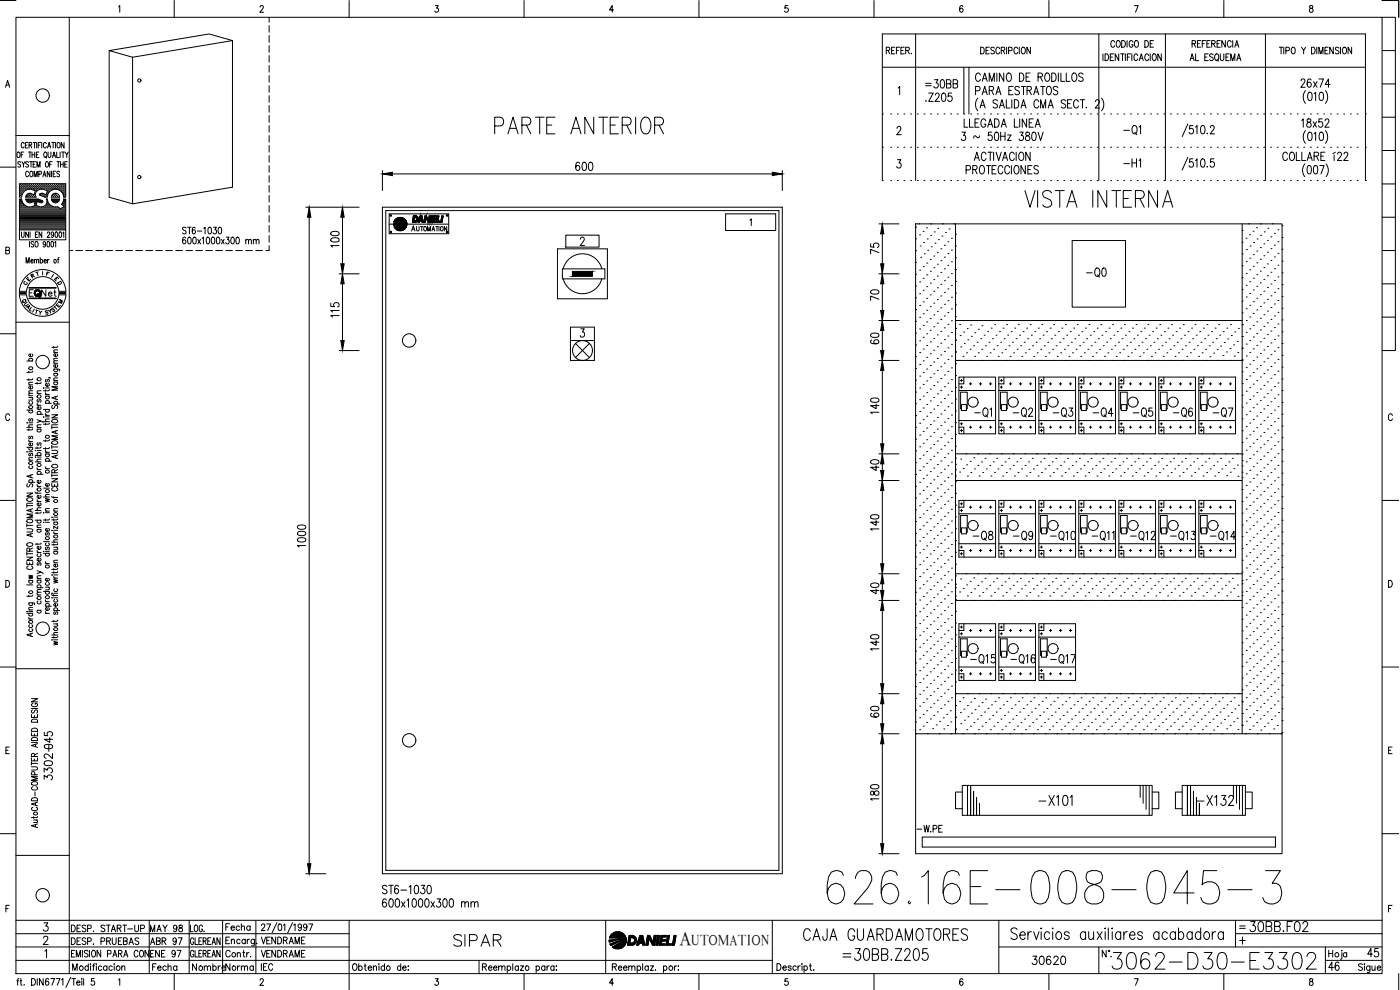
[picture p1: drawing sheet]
<svg xmlns="http://www.w3.org/2000/svg" width="420mm" height="297mm" viewBox="0 0 420 297" stroke-linecap="round" stroke-linejoin="round" font-family="sans-serif">
<defs><g id="words">
<text font-size="15" x="246.9" y="272.3">626.16E-008-045-3</text>
<g font-size="8.8">
<text x="147.1" y="41.3">PARTE ANTERIOR</text>
<text x="306.2" y="63.5">VISTA INTERNA</text>
<text x="332.7" y="292.1">3062-D30-E3302</text>
</g>
<g font-size="7.1">
<text x="135.1" y="285">SIPAR</text>
<text x="239.9" y="283.3">CAJA GUARDAMOTORES</text>
<text x="251.9" y="289.3">=30BB.Z205</text>
</g>
<g font-size="6.6">
<text x="310.4" y="243.1">-X101</text>
<text x="358.1" y="243.1">-X132</text>
<text x="373.9" y="280.8">30BB.F02</text>
</g>
<g font-size="6.2">
<text x="336.2" y="41.6">-Q1</text>
<text x="171.4" y="52.6">600</text>
<text x="324.9" y="84.3">-Q0</text>
<text x="291.4" y="126.3">-Q1</text>
<text x="302.7" y="126.3">-Q2</text>
<text x="314.7" y="126.3">-Q3</text>
<text x="326.7" y="126.3">-Q4</text>
<text x="338.7" y="126.3">-Q5</text>
<text x="351" y="126.3">-Q6</text>
<text x="363" y="126.3">-Q7</text>
<text x="290.7" y="163.3">-Q8</text>
<text x="303" y="163.3">-Q9</text>
<text x="314" y="163.3">-Q10</text>
<text x="338" y="163.3">-Q12</text>
<text x="350" y="163.3">-Q13</text>
<text x="361.9" y="163.3">-Q14</text>
<text x="290" y="200.4">-Q15</text>
<text x="302" y="200.4">-Q16</text>
<text x="314" y="200.4">-Q17</text>
</g>
<text font-size="5.9" x="204" y="283.7">A</text>
<g font-size="5.7">
<text x="276.6" y="27.5">=30BB</text>
<text x="389.1" y="27.5">26x74</text>
<text x="336.2" y="51.5">-H1</text>
<text x="102.7" y="75.5" transform="rotate(-90 102.7 75.5)">100</text>
<text x="264.6" y="77.3" transform="rotate(-90 264.6 77.3)">75</text>
<text x="264.6" y="91.4" transform="rotate(-90 264.6 91.4)">70</text>
<text x="102.7" y="96.3" transform="rotate(-90 102.7 96.3)">115</text>
<text x="264.6" y="104.4" transform="rotate(-90 264.6 104.4)">60</text>
<text x="264.6" y="125.2" transform="rotate(-90 264.6 125.2)">140</text>
<text x="264.6" y="142.5" transform="rotate(-90 264.6 142.5)">40</text>
<text x="264.6" y="160.5" transform="rotate(-90 264.6 160.5)">140</text>
<text x="92.8" y="165.5" transform="rotate(-90 92.8 165.5)">1000</text>
<text x="264.6" y="179.6" transform="rotate(-90 264.6 179.6)">40</text>
<text x="264.6" y="196.5" transform="rotate(-90 264.6 196.5)">140</text>
<text x="264.6" y="216.3" transform="rotate(-90 264.6 216.3)">60</text>
<text x="16.6" y="225.8" transform="rotate(-90 16.6 225.8)">045</text>
<text x="16.6" y="235.3" transform="rotate(-90 16.6 235.3)">3302-</text>
<text x="264.6" y="241.3" transform="rotate(-90 264.6 241.3)">180</text>
<text x="308.7" y="290.7">30620</text>
<text x="397.6" y="292.5">46</text>
<text x="409.2" y="288.2">45</text>
</g>
<g font-size="5.3">
<text x="274.1" y="250.8">-W.PE</text>
<text x="44.1" y="280.8">MAY 98</text>
<text x="56.4" y="292.5">Nombre</text>
<text x="66.7" y="292.5">Norma</text>
</g>
<g font-size="4.9">
<text x="11.3" y="90">Net</text>
<text x="44.1" y="288.2">ENE 97</text>
</g>
<g font-size="4.4">
<text x="16.2" y="92.4">M</text>
<text x="207.6" y="283.7">UTOMATION</text>
</g>
<g font-size="4">
<text x="8.1" y="84.7">R</text>
<text x="5.6" y="92.1">Q</text>
<text x="6" y="93.1">U</text>
<text x="6.7" y="93.8">A</text>
</g>
<g font-size="3.5">
<text x="6" y="86.4">C</text>
<text x="14.1" y="84.3">I</text>
<text x="16.2" y="86.4">D</text>
<text x="14.8" y="93.8">T</text>
<text x="370.8" y="279.8">=</text>
</g>
</g></defs>
<!-- layer: DCA_A3E2|CART -->
<g fill="none" stroke="#000" stroke-width=".3">
<path d="M0 .2h4.8M4.8 5.2h410v286.9h-410zM20.8 5.2v286.9M35.6 2.1l.3-.4v2M52.3 .2v5M78.1 2.1l.3-.4 .5 .1 .1 .3-.2 .6-.8 1h1.1M104.8 .2v5M130.6 1.7h.9l-.5 .7a.6 .6 0 0 1 .5 1 .6 .6 0 0 1-1-.1M157.3 .2v5M184.1 3h-1.2l.8-1.3v2M209.8 .2v5M236.4 1.7h-.8l-.1 .8a.63 .63 0 0 1 1 0 .63 .63 0 0 1-.1 1 .63 .63 0 0 1-.9-.2"/>
<path d="M262.3 .2v5M289 2l-.5-.3a1.12 1.12 0 0 0 .1 2 .56 .56 0 0 0 .5-.6 .56 .56 0 0 0-.5-.6 .56 .56 0 0 0-.6 .5M314.8 .2v5M340.4 1.7h1.2l-.8 2M367.3 .2v5M393.1 1.8v.6a.73 .73 0 0 1 .9 .4 .73 .73 0 0 1-.3 .9 .64 .64 0 0 1-.8-.7 .64 .64 0 0 1 .9-.6l.2-.3-.1-.3zM414.8 .2h5v5M414.8 5.2h4v100h-4M414.8 15.2h4M1.7 26.2l.6-2 .6 2M1.9 25.5h.8M414.8 35.2h4"/>
<path d="M414.8 25.2h4M0 50.2h4.8M4.8 40.7h16M5.3 45.7l.1-.1a.86 .86 0 0 1 .6 .8 .86 .86 0 0 1-.6 .9 1.2 1.2 0 0 1-.1-1.6zM5.9 57h.1M5.9 56.4h.1M5.9 55.7h.1M5.9 57.6h.1M5.9 58.3h.1M5.9 58.9h.1M5.9 59.8h.4M6.1 57.3h.2"/>
<path d="M6.1 56.7h.2M6.1 56h.2M6.1 55.4h.2M6.1 57.9h.2M6.1 58.6h.2M6.2 48.8a.41 .41 0 0 0-.7-.3 .41 .41 0 0 0 .1 .7l.5 .2a.43 .43 0 0 1-.1 .7 .43 .43 0 0 1-.6-.2M6.2 55.3v.2M6.2 56v.1M6.2 56.6v.2M6.2 57.2v.2M6.2 57.9v.1M6.2 58.5v.2"/>
<path d="M6.3 46.4h.5M6.4 59.2h-.6v-4.1h13.9v4.1h-.6M6.4 59.7h-.6v9.3h13.9v-9.3h-.6M6.4 57h.2M6.4 56.4h.2M6.4 55.7h.2M6.4 57.6h.2M6.4 58.3h.2M6.5 59.7l.2 .7M6.5 55.7v.1M6.5 56.3v.2M6.5 56.9v.2"/>
<path d="M6.5 57.6v.1M6.5 58.2v.2M6.6 48.5l.4 .8 .5-.8M6.8 57.3h.1M6.8 56.7h.1M6.8 56h.1M6.8 55.4h.1M6.9 55.3v.2M6.9 56v.1M6.9 56.6v.2M6.9 57.2v.2M7 49.3v.9"/>
<path d="M7.1 57h.1M7.1 56.4h.1M7.1 55.7h.1M7.1 45.6h-.8v1.7M7.2 55.7v.1M7.2 56.3v.2M7.2 56.9v.2M7.2 43.1l-.3-.4a.86 .86 0 0 0-.6 .9 .86 .86 0 0 0 .6 .8l.3-.4M7.4 56.7h.2M7.4 56h.2M7.4 55.4h.2M7.5 55.3v.2"/>
<path d="M7.5 56v.1M7.5 56.6v.2M7.6 43.5h.5M7.7 59.2h3.1M7.7 59.7h3.7M7.7 57h.1M7.7 56.4h.2M7.7 55.7h.2M7.7 59.7l.1 .3M7.8 55.7v.1M7.8 56.3v.2M7.8 56.9v.1"/>
<path d="M7.8 59.8h3.7M7.9 58.9h.1M8 57l-1.1 .9-.4 1.2M8 56.7h.2M8 56h.2M8 55.4h.2M8 58.6h.2M8.1 58.4l-.4 .7M8.1 55.3v.2M8.1 56v.1M8.1 56.6v.2M8.1 58.5v.2"/>
<path d="M8.3 56.4h.2M8.3 55.7h.2M8.3 58.9h.2M8.4 42.7h-.8v1.7h.8M8.4 58.3h.1M8.4 55.7v.1M8.4 56.3v.2M8.4 58.2v.2M8.4 58.8v.2M8.6 48.8l-.3-.3-.6 .3 .1 .3 .8 .6-.3 .5-.6-.3M8.6 45.6h.8M8.6 51.8a.47 .47 0 0 0-.6-.4 .47 .47 0 0 0-.3 .6v.4a.47 .47 0 0 0 .3 .6 .47 .47 0 0 0 .6-.4"/>
<path d="M8.7 56.7h.1M8.7 56h.1M8.7 55.4h.1M8.7 58.6h.1M8.7 43.5h.7v-.7l-.7-.1v1.7M8.8 55.3v.2M8.8 56v.1M8.8 56.6v.1M8.8 58.5v.2M8.9 48.5h.8M9 45.6v1.7M9 56.4h.1"/>
<path d="M9 55.7h.1M9 58.3h.1M9 58.9h.1M9.1 55.7v.1M9.1 56.3v.2M9.1 58.2v.2M9.1 58.8v.2M9.1 51.5l.2-.1a.86 .86 0 0 1 .6 .8 .86 .86 0 0 1-.6 .8 1.2 1.2 0 0 1-.2-1.5zM9.1 43.5l.4 .9M9.3 48.5v1.7M9.3 56.7h.2M9.3 56h.2"/>
<path d="M9.3 55.4h.2M9.3 58.6h.2M9.4 55.3v.2M9.4 56v.1M9.4 56.6v.1M9.4 58.5v.2M9.6 46.4h.8M9.6 45.6v1.7M9.6 56.4h.2M9.6 55.7h.2M9.6 58.9h.2M9.7 56.9l.9 .3-.4 1.2-1.2-.4-.9 .4"/>
<path d="M9.7 56.9l-.7-.1-1 .2M9.7 55.7v.1M9.7 56.3v.2M9.7 58.3v.1M9.7 58.8v.2M9.9 42.7h.9M9.9 49.3h.5M9.9 56.7h.2M9.9 56h.2M9.9 55.4h.2M9.9 58.6h.2M10 55.3v.2"/>
<path d="M10 56v.1M10 56.6v.2M10 58.5v.2M10.2 53v-1.6l.5 1.6 .5-1.6v1.6M10.2 56.4h.2M10.2 55.7h.2M10.2 58.9h.2M10.3 57h.1M10.3 55.7v.1M10.3 56.3v.2M10.3 56.9v.1M10.3 58.8v.2"/>
<path d="M10.4 42.7v1.7M10.4 58.3h.1M10.4 45.6v1.7M10.6 56.7h.2M10.6 56h.2M10.6 55.4h.2M10.7 55.3v.2M10.7 56v.1M10.7 56.6v.2M10.7 48.5h-.8v1.7h.8M10.7 57.3h.1M10.9 57h.1"/>
<path d="M10.9 56.4h.1M10.9 55.7h.1M10.9 46.4h.5M11 55.7v.1M11 56.3v.2M11 56.9v.2M11 42.7v1.7M11.1 50.2v-1.7l.5 1.7 .4-1.7v1.7M11.2 56.7h.2M11.2 56h.2M11.2 55.4h.2M11.3 55.3v.2"/>
<path d="M11.3 56v.1M11.3 56.6v.2M11.3 57.1a1.46 1.46 0 0 0-.5 2M11.4 59.7l1.2 .4M11.5 43.5h.5M11.5 56.4h.2M11.5 55.7h.2M11.6 55.7v.1M11.6 56.3v.2M11.6 52.3l.8-.1v-.7l-.8-.1v1.6M11.7 45.6h-.8v1.7h.8M11.9 56.7h.1"/>
<path d="M11.9 56h.1M11.9 55.4h.1M11.9 55.3v.2M11.9 56v.1M11.9 56.6v.2M12 58.2v.4l1.4 .6h.7M12.1 56.4h.2M12.1 55.7h.2M12.1 58.3h.2M12.2 55.7v.1M12.2 56.3v.2M12.2 58.2v.2"/>
<path d="M12.3 42.7h-.8v1.7M12.5 56.7h.2M12.5 56h.2M12.5 55.4h.2M12.5 58.6h.2M12.5 42.7v1.7M12.6 55.3v.2M12.6 56v.1M12.6 56.6v.1M12.6 58.5v.2M12.6 56.8l.7 .1M12.6 56.8l-1.3 .3"/>
<path d="M12.8 56.4h.2M12.8 55.7h.2M12.8 58.3h.2M12.9 53l.4-1.6 .5 1.6M12.9 55.7v.1M12.9 56.3v.2M12.9 58.2v.2M13 58l-1 .2M13 52.5h.6M13.1 56.7h.2M13.1 56h.2M13.1 55.4h.2"/>
<path d="M13.1 58.6h.2M13.2 55.3v.2M13.2 56v.1M13.2 56.6v.2M13.2 58.5v.2M13.3 56.9l.9 .3-.4 1.2-.9-.3M13.4 45.7l.1-.1a.86 .86 0 0 1 .6 .8 .86 .86 0 0 1-.6 .9 1.09 1.09 0 0 1-.1-1.6zM13.4 56.4h.2M13.4 55.7h.2M13.4 58.9h.2M13.5 55.7v.1M13.5 56.3v.2"/>
<path d="M13.5 58.8v.2M13.7 47l.3 .4M13.8 56.7h.1M13.8 56h.1M13.8 55.4h.1M13.8 58.6h.1M13.8 48.6l.2-.1a.86 .86 0 0 1 .6 .8 .86 .86 0 0 1-.6 .9 1.2 1.2 0 0 1-.2-1.6zM13.8 55.3v.2M13.8 56v.1M13.8 56.6v.2M13.8 58.5v.2M13.9 43.1a.47 .47 0 0 0-.6-.3 .47 .47 0 0 0-.3 .6v.4a.47 .47 0 0 0 .3 .6 .47 .47 0 0 0 .6-.4"/>
<path d="M14.1 57h.1M14.1 56.4h.1M14.1 55.7h.1M14.1 58.3h.1M14.1 58.9h.1M14.1 59.7h-.2a1.59 1.59 0 0 1-1.3 2.3M14.1 55.7v.1M14.1 56.3v.2M14.1 56.9v.2M14.1 58.2v.2M14.2 59.7l.2 .7M14.2 57.6h.1"/>
<path d="M14.3 44.4l.4-1.7 .5 1.7M14.3 58.4a2.49 2.49 0 0 1 2.4-1.6 2.49 2.49 0 0 1 2.3 1.6M14.4 58.4l-.2 .7M14.4 57.3h.2M14.4 56.7h.2M14.4 56h.2M14.4 55.4h.2M14.4 57.9h.1M14.4 45.6l.1 1.4 .3 .3 .5-.5v-1.2M14.4 43.8h.6M14.5 55.3v.2M14.5 56v.1"/>
<path d="M14.5 56.6v.2M14.5 57.2v.2M14.5 57.9h.1M14.7 57h.2M14.7 56.4h.2M14.7 55.7h.2M14.8 55.7v.1M14.8 56.3v.2M14.8 56.9v.2M14.9 49.3h.5M15 51.4v1.6l-.8-1.6v1.6M15 56.7h.2"/>
<path d="M15 56h.2M15 55.4h.2M15.1 55.3v.2M15.1 56v.1M15.1 56.6v.2M15.3 57h.2M15.3 56.4h.2M15.3 55.7h.2M15.4 59.2h2.5M15.4 59.7h2.5M15.4 55.7v.1M15.4 56.3v.2"/>
<path d="M15.4 56.9v.1M15.4 59.7l.1 .3M15.5 51.4v1.6M15.5 58.8a1.26 1.26 0 0 1 1.2-.8 1.26 1.26 0 0 1 1.2 .8M15.5 58.8l-.1 .3M15.5 42.7h.9M15.5 59.8h2.2M15.7 48.5h-.8v1.7M15.7 56.7h.1M15.7 56h.1M15.7 55.4h.1M15.7 47.3l.5-1.7 .5 1.7"/>
<path d="M15.7 55.3v.2M15.7 56v.1M15.7 56.6v.2M15.8 58.6l-.1 .1M15.9 46.7h.6M16 42.7v1.7M16 52.2h.4M16 56.4h.1M16 55.7h.1M16 58.9h.1M16 55.7v.1M16 56.3v.2"/>
<path d="M16 58.8v.2M16.1 58.3l-.1 .1M16.3 56.7h.2M16.3 56h.2M16.3 55.4h.2M16.3 58.6h.2M16.4 55.3v.2M16.4 56v.1M16.4 56.6v.1M16.4 58.5v.2M16.6 56.4h.2M16.6 55.7h.2"/>
<path d="M16.6 58.3h.2M16.6 58.9h.2M16.6 42.7v1.7M16.7 55.7v.1M16.7 56.3v.2M16.7 58.2v.2M16.7 58.8v.2M16.7 51.4h-.7v1.6h.7M16.9 56.7h.2M16.9 56h.2M16.9 55.4h.2M16.9 58.6h.2"/>
<path d="M17 45.6v1.7h.7M17 55.3v.2M17 56v.1M17 56.6v.1M17 58.5v.2M17.1 48.5h.8M17.2 56.4h.2M17.2 55.7h.2M17.2 58.9h.2M17.3 42.8l.1-.1a.86 .86 0 0 1 .7 .9 .86 .86 0 0 1-.7 .8 1.2 1.2 0 0 1-.1-1.6zM17.3 55.7v.1M17.3 56.3v.2"/>
<path d="M17.3 58.8v.2M17.5 48.5v1.7M17.6 56.7h.1M17.6 56h.1M17.6 55.4h.1M17.7 55.3v.2M17.7 56v.1M17.7 56.6v.2M17.8 58.8l.1 .3M17.9 51.6l-.3-.2-.5 .2 .1 .4 .6 .3v.6l-.4 .1-.3-.2M17.9 57h.1M17.9 56.4h.1"/>
<path d="M17.9 55.7h.1M17.9 59.7l-.1 .3M17.9 55.7v.1M17.9 56.3v.2M17.9 56.9v.2M18 45.6v1.7M18.2 49.3h.8M18.2 48.5v1.7M18.2 56.7h.2M18.2 56h.2M18.2 55.4h.2M18.3 57.2l.1 .1"/>
<path d="M18.3 55.3v.2M18.3 56v.1M18.3 56.6v.2M18.5 45.6h.8M18.5 57h.2M18.5 56.4h.2M18.5 55.7h.2M18.6 57.6h.1M18.6 55.7v.1M18.6 56.3v.2M18.6 56.9v.2M18.8 57.3h.2"/>
<path d="M18.8 56.7h.2M18.8 56h.2M18.8 55.4h.2M18.8 57.9h.2M18.9 45.6v1.7M18.9 55.3v.2M18.9 56v.1M18.9 56.6v.2M18.9 57.2v.2M18.9 57.9v.1M18.9 58.4l.2 .7M19 48.5v1.7"/>
<path d="M19.1 59.7l-.2 .7M19.1 57h.2M19.1 56.4h.2M19.1 55.7h.2M19.1 57.6h.2M19.1 58.3h.2M19.2 58.9h.1M19.2 42.7v1.7l-.8-1.7v1.7M19.2 55.7v.1M19.2 56.3v.2M19.2 56.9v.2M19.2 57.6v.1"/>
<path d="M19.2 58.2v.2M19.2 58.8v.2M19.2 59.8h.4M19.4 49.3h.5M19.5 57.3h.1M19.5 56.7h.1M19.5 56h.1M19.5 55.4h.1M19.5 57.9h.1M19.5 58.6h.1M19.6 45.6l.4 .8 .5-.8M19.6 55.3v.2"/>
<path d="M19.6 56v.1M19.6 56.6v.2M19.6 57.2v.2M19.6 57.9v.1M19.6 58.5v.2M20 46.4v.9M20.2 48.5h-.8v1.7h.8M414.8 55.2h4M414.8 45.2h4M1.7 75.1l1-.1 .1-.6-1.1-.2v2l1.1-.2v-.7l-.3-.2M5.8 69v3h13.9v-3M5.9 64.6h13.7"/>
<path d="M5.9 64.3h13.7M5.9 64h13.7M5.9 63.7h13.7M5.9 63.4h13.7M5.9 63h13.7M5.9 62.7h12.1M5.9 62.4h11.8M5.9 62.1h2.3M5.9 61.8h1.6M5.9 61.5h1.3M5.9 61.1h1M5.9 60.8h.8"/>
<path d="M5.9 60.5h.6M5.9 60.2h.5M5.9 64.9h13.7M5.9 65.3h13.7M5.9 65.6h13.7M5.9 65.9h13.7M5.9 66.2h13.7M5.9 66.5h13.7M5.9 66.8h13.7M5.9 67.2h13.7M5.9 67.5h13.7M5.9 67.8h13.7"/>
<path d="M5.9 68.1h13.7M5.9 68.4h13.7M5.9 68.7h13.7M6.4 69.6l.1 1.4 .3 .2 .4-.2v-1.4M6.7 60.5l.6 1 .7 .4M7.8 60l.3 .5M7.8 78.9v-1.6l.5 1.6 .5-1.6v1.6M8 60.2h4.4M8.1 60.5l.9 .4 1.2-.4 .3 1.2-1.3 .4-1.2-.2M8.3 60.5h1.6M8.6 69.6v1.6l-.9-1.6v1.6M8.8 72.5v1.6"/>
<path d="M9 69.6v1.6M9.3 78.3h.6l-.1-.4a.49 .49 0 0 0-.5 .5 .49 .49 0 0 0 .5 .5l.1-.2M9.7 62.1h2M10.1 72.7a.41 .41 0 0 0-.6-.2 .41 .41 0 0 0 0 .7l.6 .3v.4l-.3 .2-.5-.2M10.3 78.1l.2-.2h.4l.1 1M10.3 77.8v1.1M10.3 60.5h.7M10.4 60.8h.6M10.5 61.1h.4M10.5 61.8h.3M10.6 61.5h.2M10.6 70.4h.5"/>
<path d="M10.7 72.5h.1a.86 .86 0 0 1 .7 .8 .86 .86 0 0 1-.7 .8 1.2 1.2 0 0 1-.1-1.6zM11 78.1l.1-.2h.5v1M11.4 69.6h-.8v1.6h.8M11.5 60.5h1.3M11.6 61.9l1.1 .2M12.1 78l.1-.1a.5 .5 0 0 1 .6 .5 .5 .5 0 0 1-.6 .5l-.1-.2M12.1 77.3v1.6M12.5 69.6v1.6l-.8-1.6v1.6M12.6 60.1a.43 .43 0 0 1 .2 .6 .43 .43 0 0 1-.7 .1l-1-.3-.3 1.2 .8 .2M13.1 62.1h2.8M13.2 78.3h.7l-.1-.4a.5 .5 0 0 0-.6 .5 .5 .5 0 0 0 .6 .5l.1-.2M13.6 61.8h1.6"/>
<path d="M13.7 73l-.2 .4a.46 .46 0 0 1-.6-.4 .46 .46 0 0 1 .6-.5l.1 1.3-.3 .3-.3-.2M13.9 61.5h1M14.1 61.1h.5M14.2 70l.2-.4 .5 .3-.8 1.3h.9M14.2 60.8h.2M14.2 60.5h.1M14.3 72.5h.1a.96 .96 0 0 1 0 1.6l-.3-.7zM14.3 77.8v1.1M14.3 60.5l.3 .4a2.51 2.51 0 0 0 2.6 1.1M14.7 77.8l-.3 .1-.1 .4M15.5 72.5h.1a.96 .96 0 0 1 0 1.6l-.3-.7zM15.5 60a1.26 1.26 0 0 0 1.2 .9 1.26 1.26 0 0 0 1.2-.9"/>
<path d="M15.7 60.2h1.9M15.9 60.5h1.5M16.1 70.1l-.2 .5a.46 .46 0 0 1-.6-.5 .46 .46 0 0 1 .6-.4l.1 1.2-.3 .3-.3-.2M16.4 72.8l.3-.3v1.6M16.7 69.7l.1-.1a.96 .96 0 0 1 0 1.6l-.3-.6zM17.2 62l.9 .6 1.1-.6M17.3 77.8h.4M17.7 77.3h-.2l-.1 1.6M17.9 69.7l.1-.1a.96 .96 0 0 1 0 1.6l-.3-.6zM18.2 62.7h1.4M18.4 61.3l.8 .7M18.7 61.1h.9"/>
<path d="M18.8 62.4h.8M18.8 61.5h.8M18.8 69.9l.3-.3v1.6M18.9 60.8h.7M19 60.5l-.5 .8M19 61.8h.6M19 60.5h.6M19.1 60.2h.5M19.3 62.1h.3M414.8 75.2h4M414.8 65.2h4M4.8 96.7h16"/>
<path d="M5.8 87.4a7 7 0 0 1 7-6.5 7 7 0 0 1 7 6.5M5.8 88.4a7 7 0 0 0 7 6.5 7 7 0 0 0 7-6.5M7.9 87.4a4.9 4.9 0 0 1 4.9-4.4 4.9 4.9 0 0 1 4.9 4.4M7.9 88.4a4.9 4.9 0 0 0 4.9 4.4 4.9 4.9 0 0 0 4.9-4.4M8.7 86.3h8.1v.1h-8.1M8.7 89.4h8.1v.2h-8.1zM8.8 86.3h8M8.8 89.5h8M10 86.9h-1.2v2M10.8 93l.6 .2M11.8 93.3l.3 .5 .5-.4M12.1 93.8l-.1 .5"/>
<path d="M12.8 81.5v1M414.8 95.2h4M414.8 85.2h4M0 100.1h4.8M8 108.3h1.8M8.6 111.4v.5M8.6 113.7v.5M8.6 119.3h1.2M8.6 118.7h1.2M8.6 115.5h1.2M8.9 108.3a.55 .55 0 0 1 .2-.9 .55 .55 0 0 1 .7 .7l-.2 .2M9.5 119.3l.3 .3-.1 .4h-1.1"/>
<path d="M9.6 115.9l.1 .1a.52 .52 0 0 1-.5 .7 .52 .52 0 0 1-.4-.8h.3v.8M9.6 106.2l.1 .1a.51 .51 0 0 1-.5 .7 .51 .51 0 0 1-.4-.7l.3-.1v.8M9.8 118l-1.1 .1-.1 .3 .4 .3M9.8 117.2l-1.1 .1-.1 .4 .4 .3M9.8 114.7l-1.1 .1-.1 .3 .4 .4M9.8 113.6l-.3 .3h-1.5M9.8 111.4l-.3 .3h-1.5M11.1 114.8v.5M11.1 118.1h1.2M11.4 119.9l-.3 .3 .1 .4h.4l.2-.6 .3-.1 .2 .3-.2 .5M12.3 117.2l-1.1 .1-.1 .4 .4 .4M12.3 114.7l-.1 .3h-1.7"/>
<path d="M13 116.4h.2zM13.6 117.8l.1 .3 .4 .2M13.6 117v.4M13.6 118.9h1.2M13.6 118.3h1.2M13.6 116.4h1.2M13.9 118.9l-.2 .1a.52 .52 0 0 0 .6 .7 .52 .52 0 0 0 .3-.8M13.9 113.9l-.3 .2 .3 .5 .4-.7h.4l.1 .4-.2 .3M14.6 115l.1 .2a.52 .52 0 0 1-.5 .7 .52 .52 0 0 1-.4-.8l.3-.1v.9M14.7 113.3l.5 .1M14.8 116.9l-.3 .3h-1.5M16.1 110.7l1.6 .1 .1 .5"/>
<path d="M16.1 103.9v.5M16.1 114.6h1.2M16.1 114.2h1.2M16.1 112h1.2M16.1 109h1.2M16.1 105.7h1.2M16.4 114.6l-.2 .2a.52 .52 0 0 0 .6 .7 .52 .52 0 0 0 .3-.9M16.4 112l-.2 .2a.53 .53 0 0 0 .5 .7 .53 .53 0 0 0 .5-.7l-.1-.2M16.4 110.7a.55 .55 0 0 0 .2 .9 .55 .55 0 0 0 .7-.6l-.2-.3M16.7 119v.7M17.1 109.4l.1 .1a.51 .51 0 0 1-.5 .7 .51 .51 0 0 1-.4-.7l.3-.1v.8M17.1 106.1l.1 .2a.52 .52 0 0 1-.5 .7 .52 .52 0 0 1-.4-.8l.3-.1v.9"/>
<path d="M17.3 118.8l-1.8 .6 1.8 .5M17.3 116h-1.8l1.8 .5-1.8 .6h1.8M17.3 113.4l-1.1 .1-.1 .3 .4 .4M17.3 108.2l-1.1 .1-.1 .4 .4 .3M17.3 107.5l-1.1 .1-.1 .3 .4 .3M17.3 105h-1.1l-.1 .4 .4 .3M17.3 103.9l-.3 .3h-1.5M2.9 124.7a.61 .61 0 0 0-.7-.5 .61 .61 0 0 0-.5 .7v.5a.61 .61 0 0 0 .5 .8 .61 .61 0 0 0 .7-.5M8 135.5h.2zM8 126.9h.2zM8 128.2h1.8M8 134.2h1.8"/>
<path d="M8 123h1.8M8.6 132l.1 .3 .4 .2M8.6 128.7v.5M8.6 138.1h1.2M8.6 135.5h1.2M8.6 132.5h1.2M8.6 126.9h1.2M8.9 139.8l-.2 .1a.53 .53 0 0 0 .5 .7 .53 .53 0 0 0 .5-.7l-.1-.1M8.9 136l-.3 .3 .3 .5 .4-.7h.4l.1 .4-.2 .3M8.9 134.2l-.2 .2a.51 .51 0 0 0 .6 .7 .51 .51 0 0 0 .3-.9M8.9 130.9l-.3 .3 .1 .4h.4l.2-.6 .3-.1 .2 .3-.2 .4M8.9 125.6l-.3 .3 .1 .4h.4l.2-.6 .3-.1 .2 .3-.2 .5"/>
<path d="M8.9 123l-.2 .2a.51 .51 0 0 0 .6 .7 .51 .51 0 0 0 .3-.9M8.9 120.5a.55 .55 0 0 0 .2 .9 .55 .55 0 0 0 .7-.7l-.2-.2M9.6 133a.49 .49 0 0 1 0 .6 .49 .49 0 0 1-.7 .1 .49 .49 0 0 1-.1-.7h.3v.8M9.8 137.3l-1.1 .1-.1 .3 .4 .4M9.8 128.6l-.3 .4h-1.5M9.8 127.5h-1.1l-.1 .4 .4 .3M10.5 137.1h.2zM10.5 135.2h.2zM10.5 138.6h1.8M10.5 136.6h1.8M11.1 125.9l1.2 .5-1.2 .4M11.1 121l.1 .4 .4 .2"/>
<path d="M11.1 134.1v.5M11.1 137.1h1.2M11.1 135.2h1.2M11.1 128.8h1.2M11.1 128.3h1.2M11.1 124.3h1.8M11.1 121.6h1.2M11.4 136.6a.51 .51 0 0 1 0-.7 .51 .51 0 0 1 .7 0 .51 .51 0 0 1 0 .7M11.4 132.8l-.3 .3 .3 .5 .4-.7h.4l.1 .4-.2 .3M11.4 128.8a.49 .49 0 0 0 0 .7 .49 .49 0 0 0 .7 0 .49 .49 0 0 0 0-.7M11.4 124.3a.51 .51 0 0 1 0-.7 .51 .51 0 0 1 .7 0 .51 .51 0 0 1 0 .7M12.1 122a.51 .51 0 0 1 0 .7 .51 .51 0 0 1-.7 .1 .51 .51 0 0 1-.1-.7l.3-.1v.9"/>
<path d="M12.3 137.8l-1.1 .1-.1 .3 .4 .4M12.3 134.1l-.3 .3h-1.5M12.3 127.5h-1.1l-.1 .4 .4 .4M12.3 126.4l.5 .2 .1 .3M13 125.1h.2zM13 126.5h1.8M13 122.8h1.8M13.6 135.2l.1 .3 .4 .2M13.6 124.1l.1 .3 .4 .2M13.6 127v.5M13.6 132v.5M13.6 134.3v.5"/>
<path d="M13.6 138.4h1.8M13.6 136.2h1.2M13.6 135.7h1.2M13.6 125.1h1.2M13.6 124.6h1.2M13.6 121h1.8M13.9 138.4l-.2-.2a.52 .52 0 0 1 .6-.7 .52 .52 0 0 1 .3 .9M13.9 136.2l-.2 .1a.52 .52 0 0 0 .6 .8 .52 .52 0 0 0 .3-.9M13.9 122.8a.49 .49 0 0 0 0 .7 .49 .49 0 0 0 .7 0 .49 .49 0 0 0 0-.7M13.9 121l-.2-.1a.52 .52 0 0 1 .6-.7 .52 .52 0 0 1 .3 .8M14.8 134.2l-.3 .4h-1.5M14.8 131.9l-.3 .4h-1.5"/>
<path d="M14.8 126.9l-.3 .4h-1.5M14.8 125.7l-1.1 .1-.1 .3 .4 .4M15.5 135.1h1.3l.5 .4-.1 .4-.4 .2h-1.3M15.5 124.4h1.8l-1.8 1h1.8M15.5 128.2h1.8M15.5 127.7v1M15.5 133.6v1M15.5 134.1h1.8M15.5 127.5h1.8M15.6 132.5a.88 .88 0 0 1 1-.3 .88 .88 0 0 1 .6 .9 .88 .88 0 0 1-1 .3 .88 .88 0 0 1-.6-.9zM15.6 126.1a.88 .88 0 0 1 1-.4 .88 .88 0 0 1 .6 .9 .89 .89 0 0 1-1 .4 .89 .89 0 0 1-.6-.9zM15.8 139.4a.87 .87 0 0 1 1-.1 .87 .87 0 0 1 .4 .9 .89 .89 0 0 1-1 .3 .89 .89 0 0 1-.6-.9z"/>
<path d="M15.8 121.6l-.3 .3 .1 .6h.6l.4-.7 .5-.2 .2 .3-.2 .7M16.1 121.2h1.8M16.4 121.2l-.2-.1a.51 .51 0 0 1 .6-.7 .51 .51 0 0 1 .3 .8M16.7 129.3v.7M16.7 136.7v.7M17.3 136.5l-1.8 .6 1.8 .5M17.3 130.8h-1.8l1.8 .5-1.8 .6h1.8M17.3 129.1l-1.8 .6 1.8 .5M417.9 124.7a.61 .61 0 0 0-.8-.5 .61 .61 0 0 0-.4 .7v.5a.61 .61 0 0 0 .4 .8 .61 .61 0 0 0 .8-.5M0 150.1h4.8M8 158.7h1.3l.5 .4-.1 .3-.4 .2h-1.3M8 147.9h1.8l-1.8 1h1.8"/>
<path d="M8 151.2v1M8 157.1v1M8 157.6h1.8M8 151.7h1.8M8 151h1.8M8.1 156.1a.88 .88 0 0 1 1-.4 .88 .88 0 0 1 .6 .9 .88 .88 0 0 1-1 .3 .88 .88 0 0 1-.6-.8zM8.1 149.6a.88 .88 0 0 1 1-.4 .88 .88 0 0 1 .6 .9 .88 .88 0 0 1-1 .4 .88 .88 0 0 1-.6-.9zM8.3 145.1l-.3 .4 .3 .6 .4-.1 .4-.7h.6l.1 .5-.2 .3M8.6 144.7h1.8M8.9 144.7a.55 .55 0 0 1 .2-.9 .55 .55 0 0 1 .7 .7l-.2 .2M9.2 142.5v.7M9.2 152.8v.7"/>
<path d="M9.8 154.2h-1.8l1.8 .6-1.8 .5h1.8M9.8 152.6l-1.8 .5 1.8 .6M9.8 142.4l-1.8 .5 1.8 .5M10.5 147.6l.4 .4h1.4M10.5 156.1h1.8M10.5 153.1h1.8M11.1 149.9l.1 .3 .4 .3M11.1 145.4l.1 .3 .4 .3M11.1 140.3l.1 .4 .4 .2M11.1 147.7v.5M11.1 153.7v.5M11.1 158.9h1.2"/>
<path d="M11.1 158.3h1.2M11.1 150.5h1.2M11.1 146h1.2M11.1 142.3h1.8M11.1 140.9h1.2M11.4 158.9l-.2 .1a.52 .52 0 0 0 .6 .7 .52 .52 0 0 0 .3-.8M11.4 156.1a.51 .51 0 0 0 0 .7 .51 .51 0 0 0 .7 0 .51 .51 0 0 0 0-.7M11.4 142.3a.51 .51 0 0 1 0-.7 .51 .51 0 0 1 .7 0 .51 .51 0 0 1 0 .7M12.1 150.9a.5 .5 0 0 1 0 .7 .5 .5 0 0 1-.7 0 .5 .5 0 0 1 .1-.7h.1v.9M12.1 148.7a.51 .51 0 0 1 0 .7 .51 .51 0 0 1-.7 0 .51 .51 0 0 1-.1-.7h.3v.8M12.1 144.1a.5 .5 0 0 1 0 .8 .5 .5 0 0 1-.7 0 .5 .5 0 0 1 .1-.8h.1v.9M12.3 157.6h-1.1l-.1 .4 .4 .3"/>
<path d="M12.3 153.6l-.3 .4h-1.5M12.3 152.3l-1.1 .1-.1 .4 .4 .3M13 156.7h.2zM13 153.8h.2zM13 149.1h1.8M13 146.5h1.8M13.6 149.5l1.2 .3-1.2 .3 1.2 .3-1.2 .3M13.6 140.1l.1 .3 .4 .2M13.6 156.7h1.2M13.6 155.7v.5M13.6 153.8h1.2M13.6 153.4h1.2"/>
<path d="M13.6 140.6h1.2M13.9 159.8l-.3 .3 .3 .5 .4-.7h.4l.1 .4-.2 .3M14.6 158.6l.1 .1a.53 .53 0 0 1-.5 .7 .53 .53 0 0 1-.4-.8h.3v.8M14.6 145.1l.1 .1a.52 .52 0 0 1-.5 .7 .52 .52 0 0 1-.4-.8h.3v.8M14.8 155.7l-.3 .3h-1.5M14.8 152.6h-1.1l-.1 .4 .4 .4M14.8 148.4h-1.1l-.1 .4 .4 .3M15.5 159.1h.2zM15.5 155.1h.2zM15.5 148.9l.4 .4h1.4M15.5 145v.9h1.8v-.9M15.5 143.6h1.8l-1.8 1h1.8"/>
<path d="M15.5 142.6h1.8M15.5 142.1v1M16 146.3a.54 .54 0 0 0-.5 .6 .54 .54 0 0 0 .7 .4h.4a.54 .54 0 0 0 .7-.4 .54 .54 0 0 0-.4-.6M16.1 159.5l.1 .4 .4 .2M16.1 153.4h1.2M16.1 149v.5M16.1 155.7v.5M16.1 159.1h1.2M16.1 156.7h1.2M16.1 155.1h1.2M16.4 156.7l-.2 .1a.53 .53 0 0 0 .5 .7 .53 .53 0 0 0 .5-.7l-.1-.1M16.4 141.8l-.1-.8h-.6l-.2 .8h1.8"/>
<path d="M16.4 145.4v.5M17.3 157.9v.8l-1.2-.8v.8M17.3 155.6l-.3 .4h-1.5M17.3 152.6l-1.1 .1-.1 .3 .4 .4M17.3 140.9l-.9 .5M414.8 150.1h5M1.7 174.1a1.02 1.02 0 0 1 1.2 1.1 1.02 1.02 0 0 1-1.2 1zM8 168.5v.9h1.8v-.9M8 167.2h1.8l-1.8 .9h1.8M8 175.5h1.8M8 166.1h1.8M8 165.6v1"/>
<path d="M8.1 163.1a.88 .88 0 0 1 1-.4 .88 .88 0 0 1 .6 .9 .88 .88 0 0 1-1 .4 .88 .88 0 0 1-.6-.9zM8.5 169.8a.53 .53 0 0 0-.5 .7 .53 .53 0 0 0 .7 .3h.4a.53 .53 0 0 0 .7-.3 .53 .53 0 0 0-.4-.7M8.6 172.6l1.2 .2-1.2 .3 1.2 .3-1.2 .3M8.6 178.6v.5M8.6 174.1h1.2M8.9 174.1l-.2 .2a.52 .52 0 0 0 .6 .7 .52 .52 0 0 0 .3-.9M8.9 165.4l-.1-.9h-.7l-.1 .9h1.8M8.9 168.9v.5M9.2 160.2v.7M9.8 178.5l-.3 .4h-1.5M9.8 160l-1.8 .6 1.8 .5M9.8 164.4l-.9 .5"/>
<path d="M11.1 171.2l1.2 .4-1.2 .5M11.1 165.2l.1 .4 .4 .2M11.1 178.5h1.2M11.1 176.3h1.8M11.1 174.1h1.2M11.1 173.6h1.2M11.1 165.8h1.2M11.1 163v.5M11.4 176.3a.51 .51 0 0 1 0-.7 .51 .51 0 0 1 .7 0 .51 .51 0 0 1 0 .7M11.4 174.1a.51 .51 0 0 0 0 .7 .51 .51 0 0 0 .7 0 .51 .51 0 0 0 0-.7M11.4 168.8l-.3 .3 .3 .5 .4-.7h.4l.1 .4-.2 .3M11.4 166.2a.51 .51 0 0 0 0 .7 .51 .51 0 0 0 .7 0 .51 .51 0 0 0 0-.7"/>
<path d="M12.1 167.5a.5 .5 0 0 1 0 .7 .5 .5 0 0 1-.7 0 .5 .5 0 0 1 .1-.7h.1v.9M12.1 163.9a.5 .5 0 0 1 0 .8 .5 .5 0 0 1-.7 0 .5 .5 0 0 1 .1-.8h.1v.9M12.3 177.7l-1.1 .1-.1 .4 .4 .3M12.3 176.9l-1.1 .1-.1 .4 .4 .3M12.3 172.7l-1.1 .1-.1 .4 .4 .4M12.3 171.6l.6 .3v.3M12.3 162.9l-.1 .3-1.7 .1M13 165.4h.2zM13 177.4h1.8M13 166h1.8M13 162.5h1.8M13.6 180l.1 .3 .4 .2"/>
<path d="M13.6 168.5l.1 .4 .4 .2M13.6 176.2h1.2M13.6 169.1h1.2M13.6 165.4h1.2M13.9 177.4l-.2 .2a.51 .51 0 0 0 .6 .7 .51 .51 0 0 0 .3-.9M13.9 174.8l-.2 .1a.52 .52 0 0 0 .6 .7 .52 .52 0 0 0 .3-.8M13.9 166l-.2 .1a.52 .52 0 0 0 .6 .8 .52 .52 0 0 0 .3-.9M13.9 164.2l-.3 .3 .1 .4h.4l.2-.7h.3l.2 .3-.2 .5M13.9 162.9l-.2 .2a.52 .52 0 0 0 .6 .7 .52 .52 0 0 0 .3-.9M14.5 176.2l.3 .4-.1 .3-1.1 .1M14.6 173.5a.5 .5 0 0 1 0 .7 .5 .5 0 0 1-.7 .1 .5 .5 0 0 1-.1-.7l.3-.1v.9M15.5 178.3l.4 .4h1.4"/>
<path d="M15.5 178h.2zM15.5 162.7h1.8M15.6 179.3v.1zM15.6 172.4v.2zM16.1 173.8l1.2 .3-1.2 .3 1.2 .3-1.2 .2M16.1 172.9l.1 .4 .4 .2M16.1 165.4h1.2M16.1 163.2v.4M16.1 170.6v.5M16.1 171.5v.5M16.1 178.4v.5M16.1 179.4h1.2"/>
<path d="M16.1 178h1.2M16.1 173.5h1.2M16.1 172.5h1.2M16.1 168.9h1.2M16.1 164.2h1.2M16.1 160.1h1.2M16.4 179.8l-.2 .2a.51 .51 0 0 0 .6 .7 .51 .51 0 0 0 .3-.9M16.4 176.7a.55 .55 0 0 0 .2 .9 .55 .55 0 0 0 .7-.7l-.2-.2M16.4 165.4l-.2 .2a.52 .52 0 0 0 .6 .7 .52 .52 0 0 0 .3-.9M17 164.2l.3 .3-.1 .4-1.1 .1M17.1 169.3l.1 .1a.51 .51 0 0 1-.5 .7 .51 .51 0 0 1-.4-.7l.3-.1v.8M17.3 171.5l-.3 .3h-1.5"/>
<path d="M17.3 170.5l-.1 .3h-1.7M17.3 168.1l-1.1 .1-.1 .3 .4 .4M17.3 163.1l-.1 .3h-1.7M17.3 162h-1.1l-.1 .3 .4 .4M416.7 174.1a1.02 1.02 0 0 1 1.2 1.1 1.02 1.02 0 0 1-1.2 1zM8 183.5h.2zM8 184h1.8M8.6 185.2l.1 .3 .4 .2M8.6 180.9h1.6l.1 .6M8.6 185.7h1.2M8.6 183.5h1.2M8.6 183h1.2"/>
<path d="M8.9 188.7l-.2 .1a.51 .51 0 0 0 .6 .7 .51 .51 0 0 0 .3-.8M8.9 187.4l-.2 .2a.51 .51 0 0 0 .6 .7 .51 .51 0 0 0 .3-.9M8.9 184l-.2 .2a.51 .51 0 0 0 .6 .7 .51 .51 0 0 0 .3-.9M8.9 180.9a.55 .55 0 0 0 .2 .9 .55 .55 0 0 0 .7-.7l-.2-.2M9.2 190.1v.7M9.8 189.9l-1.8 .6 1.8 .5M9.8 182.2l-1.1 .1-.1 .4 .4 .3M11.1 183.1h1.2M11.4 183.1l-.2 .1a.52 .52 0 0 0 .6 .8 .52 .52 0 0 0 .3-.9M11.4 180.3a.51 .51 0 0 0 0 .8 .51 .51 0 0 0 .7 0 .51 .51 0 0 0 0-.8M13.6 183.5l.1 .3 .4 .3M13.6 184.1h1.2"/>
<path d="M13.6 181.9h1.8M13.6 180.5h1.2M13.9 181.9l-.2-.2a.51 .51 0 0 1 .6-.7 .51 .51 0 0 1 .3 .9M14.6 182.3l.1 .1a.53 .53 0 0 1-.5 .8 .53 .53 0 0 1-.4-.8l.3-.1v.9M15.5 192h.2zM15.5 190.5h1.8M16.1 192.4l1.2 .3-1.2 .3 1.2 .3-1.2 .2M16.1 192h1.2M16.1 186.1v.5M16.1 191v.5M16.1 187.2h1.2M16.1 183.2h1.8"/>
<path d="M16.4 183.6l-.3 .3 .1 .4h.4l.2-.6 .3-.1 .2 .3-.2 .4M16.4 183.2l-.2-.2a.51 .51 0 0 1 .6-.6 .51 .51 0 0 1 .3 .8M17 187.2l.3 .3-.1 .4h-1.1M17.1 181.1l.1 .1a.52 .52 0 0 1-.5 .7 .52 .52 0 0 1-.4-.8h.3v.8M17.3 191l-.3 .3h-1.5M17.3 189.8l-1.1 .1-.1 .3 .4 .3M17.3 186.1l-.3 .3h-1.5M0 200.1h4.8M4.8 200.6h16M414.8 200.1h5M1.8 225.1h.6M2.8 224.1h-1v2h1"/>
<path d="M416.7 225.1h.7M417.8 224.1h-1.1v2h1.1M0 250.1h4.8M4.8 256.7h16M414.8 250.1h5M1.8 272.6h.6M2.8 271.6h-1v2M4.8 276.1h410M44.8 276.1v16M56.8 276.1v16M66.8 276.1v16M76.8 276.1v16"/>
<path d="M104.8 276.1v20.9M181.8 276.1v16M184.1 279.9h2.6M184.4 279.8h2M184.7 279.6h1.3M231.8 276.1v16M299.8 276.1v16M370.8 276.1v8M416.7 272.6h.7M417.8 271.6h-1.1v2M4.8 280.1h100M4.8 284.1h100"/>
<path d="M4.8 288.1h227M5 294.3h.6M5.7 293.6l-.4 .4v1.6M6 294.3h.6M6.3 293.6v1.6l.3 .4M7.2 295.4l.1 .1M9.5 293.6a1.01 1.01 0 0 1 1.2 1 1.01 1.01 0 0 1-1.2 1zM11.2 293.6v2M13 293.6v2l-1.1-2v2M14.6 293.9l-.5-.3a1.15 1.15 0 0 0 .1 2 .57 .57 0 0 0 .5-.8 .57 .57 0 0 0-1-.1l-.1 .3M15.2 293.6h1.2l-.8 2M16.8 293.6h1.2l-.8 2"/>
<path d="M18.5 294l.4-.4v2M21.2 293.2l-1.4 3.1M21.5 293.6h1.2M22.1 293.6v2M23 294.8h1a.53 .53 0 0 0-.6-.5 .53 .53 0 0 0-.4 .7l.4 .6 .6-.3M24.6 293.6v.2zM24.6 294.3v1.3M25.1 293.6v2M28.3 293.6h-.8l-.1 .9a.63 .63 0 0 1 .9 0 .63 .63 0 0 1-.1 .9 .63 .63 0 0 1-.9-.2M35.6 294l.3-.3v1.9M52.3 292.1v4.9M78.1 294.1l.3-.4h.5l.1 .3-.2 .7-.8 .9h1.1"/>
<path d="M130.6 293.7h.9l-.5 .7a.6 .6 0 0 1 .5 .9 .6 .6 0 0 1-1 0M143.8 288.1v4M157.3 292.1v4.9M182.8 282.1l3-.4 .2 .1-3.2 .9M182.8 282.5h.8M182.8 282.3h1.3M182.8 282.2h1.8M182.8 282v.6h.3M182.9 281.4h4.7M182.9 282.1h2.2M183 281.2h4.8M183 283.2l3.2-1.1 .2 .2-3.1 1.4"/>
<path d="M183 281.1h4.7M183 283.2l.3 .5M183 281h4.7M183 283.3h1.3M183.1 283.4h.9M183.1 280.8h4.5M183.2 283.5h.6M183.2 280.7h4.3M183.3 283.7h.2M183.3 280.6h4.2M183.3 283.2h1.3M183.4 280.4h3.9"/>
<path d="M183.6 280.3h3.6M183.7 280.2h3.4M183.7 283h1.2M183.8 284.2h3.1M183.9 281.9h1.7M183.9 280h3M183.9 284.1h3.2M184 284.3h2.8M184.1 282.9h1.1M184.1 284h3.1M184.1 295h-1.2l.8-1.3v1.9M184.2 284.5h2.3"/>
<path d="M184.4 283.8h3M184.4 282.7h1.1M184.6 284.6h1.6M184.6 283.7h2.9M184.8 282.6h.9M184.8 283.5h2.8M184.9 281.8h1M185.1 283.4h2.6M185.2 282.5h.8M185.3 283.3h2.4M185.5 283.2h2.3M185.6 282.3h.7"/>
<path d="M185.7 281.5h.8M185.8 283h2M186 282.2h.4M186 282.9h1.9M186.1 281.8l1.1-.1-.9 .4zM186.1 281.9h.5M186.3 282.7h1.6M186.3 281.8h.6M186.5 282.6h1.5M186.6 282.3h1.4M186.7 282.5h1.3M186.7 282.2h1.3"/>
<path d="M186.8 281.5h.3M186.8 281.7h.3M187 282.1h1M187.2 281.9h.8M187.5 281.7h.4M187.5 281.8h.5M187.8 281.3l-2 .3-.2-.2h-2.7M187.8 281.5h.1M187.9 281.3a2.6 2.6 0 0 0-2.5-1.8 2.6 2.6 0 0 0-2.5 1.9M187.9 281.5a2.64 2.64 0 0 1-1.1 2.8 2.64 2.64 0 0 1-3.1-.1l3-1.7-.2-.2 1.4-.8M188.3 283.4h2.1M188.3 283.5h1.8"/>
<path d="M188.4 283.2h2.3M188.4 283.3h2.1M188.4 282.9h.6M188.4 283h2.4M188.5 282.7h.6M188.5 282.6h.6M188.5 282.5h.6M188.6 282.3h.5M188.6 282.2h.5M188.6 282.1h.6M188.6 281.9h.6M188.6 281.8h.6"/>
<path d="M188.6 281.7h.6M188.7 281.4h2.1M188.7 281.5h.6M188.7 281.2h2M188.7 281.1h1.9M188.8 281h1.7M188.8 280.8h1.5M188.8 280.7h1.2M189.3 281.4l-.3 1.5h.8M189.8 281.3a.78 .78 0 0 1 .7 .8 .78 .78 0 0 1-.7 .8M189.8 280.6a1.52 1.52 0 0 1 1.3 1.5 1.52 1.52 0 0 1-1.3 1.5h-1.5l.5-2.9h1M190 282.9h.8"/>
<path d="M190.1 281.5h.8M190.2 282.7h.7M190.3 282.6h.7M190.3 281.7h.6M190.4 282.5h.6M190.4 281.8h.6M190.4 282.3h.6M190.4 281.9h.6M190.5 282.2h.5M190.5 282.1h.5M191.1 283.5h.6M191.1 283.4h.6"/>
<path d="M191.2 283.3h.6M191.2 283.2h.6M191.3 283h2.1M191.3 282.9h2.1M191.3 282.7h2M191.4 282.6h1.9M191.4 282.5h.7M191.5 282.3h.6M191.5 282.2h.7M191.6 282.1h.6M191.6 281.9h.6M191.6 281.8h.7"/>
<path d="M191.7 281.7h.6M191.7 281.5h.7M191.8 281.4h1.2M191.9 281.2h1.1M191.9 281.1h1.1M191.9 281h1.1M192 280.8h1M192 280.7h.9l.6 2.9h-.6l-.1-.6h-.9l-.3 .6h-.5zM192 280.7h.9M192.4 281.3l.3 1.2h-.7zM192.4 281.5h.7M192.5 281.7h.6"/>
<path d="M192.5 281.9h.7M192.5 281.8h.6M192.6 282.1h.6M192.6 282.3h.7M192.6 282.2h.6M192.7 282.5h.6M192.8 283.2h.6M192.8 283.3h.7M192.9 283.4h.6M192.9 283.5h.6M193.9 283.4h.6M193.9 283.5h.6"/>
<path d="M193.9 283.2h.7M193.9 283.3h.6M194 282.9h.6M194 283h.6M194 282.7h.6M194 282.6h.6M194.1 282.5h.6M194.1 282.3h.6M194.1 282.2h.6M194.1 282.1h.6M194.1 281.9h.7M194.2 281.8h.6"/>
<path d="M194.2 281.7h.6M194.2 281.4h1.1M194.2 281.5h1.2M194.3 281.2h.9M194.3 281.1h.9M194.3 281h.8M194.3 280.8h.8M194.4 280.7h.6l1 2.1 .3-2.1h.7h-.7h.7l-.5 2.9h-.7l-1-2.1-.3 2.1h-.7zM194.9 281.7h.6M195 280.7h-.6l-.6 2.9M195 281.8h.5M195 281.9h.6"/>
<path d="M195.1 282.1h.5M195.2 282.2h.5M195.2 282.3h.5M195.3 282.5h.5M195.4 282.6h.5M195.4 282.7h1.2M195.5 282.9h1.1M195.5 283h1.1M195.6 283.2h1M195.7 283.3h.8M195.7 283.4h.8M195.8 283.5h.7"/>
<path d="M196 282.6h.6M196 282.5h.6M196 282.3h.7M196.1 282.2h.6M196.1 282.1h.6M196.1 281.9h.7M196.1 281.8h.7M196.2 281.7h.6M196.2 281.5h.6M196.2 281.4h.6M196.3 281.2h.5M196.3 281.1h.6"/>
<path d="M196.3 281h.6M196.3 280.8h.6M196.8 283.5h.7M196.9 283.3h.6M196.9 283.4h.6M196.9 283h.7M196.9 283.2h.7M197 282.9h.6M197 282.7h.6M197 282.6h.7M197.1 282.5h.6M197.1 282.3h.6"/>
<path d="M197.1 282.2h.6M197.1 282.1h.6M197.1 281.9h.6M197.1 281.8h.7M197.2 281.7h.6M197.2 281.5h.6M197.2 281.4h.6M197.2 281.2h.7M197.3 281.1h.6M197.3 281h.6M197.3 280.8h.7M197.4 280.7h.6l-.5 2.9h-.7z"/>
<path d="M197.4 280.7h.6M197.9 283.5h1.6M197.9 283.3h1.6M197.9 283.4h1.6M198 283h.5M198 283.2h.5M198 282.9h.5M198 282.7h.6M198 282.6h.6M198 282.5h.6M198.1 282.3h1.6M198.1 282.2h1.6"/>
<path d="M198.1 282.1h1.6M198.2 281.9h1.6M198.2 281.8h.5M198.2 281.7h.6M198.2 281.5h.6M198.2 281.4h.6M198.2 281.2h.6M198.3 281.1h1.6M198.3 281h1.6M198.3 280.8h1.6M198.3 280.7h1.6M198.4 280.7h1.6l-.1 .5h-1.1l-.1 .7h1.1l-.1 .5h-1.1l-.1 .8h1.1l-.1 .4h-1.6z"/>
<path d="M199.9 283.5h1.6M199.9 283.3h1.6M199.9 283.4h1.6M199.9 283h.6M199.9 283.2h.6M200 282.9h.5M200 282.7h.5M200 282.6h.6M200 282.5h.6M200.1 282.3h.5M200.1 282.2h.6M200.1 282.1h.6"/>
<path d="M200.1 281.9h.6M200.2 281.8h.5M200.2 281.7h.5M200.2 281.5h.5M200.2 281.4h.6M200.2 281.2h.6M200.3 281.1h.5M200.3 281h.5M200.3 280.7h.6l-.4 2.5h1v.4h-1.6zM200.3 280.8h.6M200.3 280.7h.6M201.8 283.4h.6"/>
<path d="M201.8 283.5h.6M201.8 283.2h.7M201.8 283.3h.7M201.9 283h.6M201.9 282.9h.6M201.9 282.7h.7M202 282.6h.6M202 282.5h.6M202 282.3h.6M202 282.2h.6M202.1 282.1h.5M202.1 281.9h.6"/>
<path d="M202.1 281.8h.6M202.1 281.7h.6M202.1 281.4h.7M202.1 281.5h.6M202.2 281.2h.6M202.2 281.1h.6M202.2 281h.7M202.3 280.7h.6l-.5 2.9h-.6zM202.3 280.8h.6M202.3 280.7h.6M209.8 292.1v4.9M236.4 293.7h-.8l-.1 .8a.63 .63 0 0 1 1 0 .63 .63 0 0 1-.1 .9 .63 .63 0 0 1-.9-.1"/>
<path d="M262.3 292.1v4.9M289 293.9l-.5-.2a1.12 1.12 0 0 0 .1 1.9 .56 .56 0 0 0 .5-.5 .56 .56 0 0 0-.5-.6 .56 .56 0 0 0-.6 .5M299.8 284.1h115M314.8 292.1v4.9M340.4 293.7h1.2l-.8 1.9M367.3 292.1v4.9M370.8 280.1h44M393.1 293.7v.6a.73 .73 0 0 1 .9 .4 .73 .73 0 0 1-.3 .9 .64 .64 0 0 1-.8-.6 .64 .64 0 0 1 .9-.6l.2-.3-.1-.4zM397.8 288.1h17M419.8 292.1v4.9"/>
<circle cx="12.8" cy="28.7" r="2.01"/>
<circle cx="16.5" cy="78.3" r=".49"/>
<circle cx="9.2" cy="110.5" r=".55"/>
<circle cx="11.7" cy="119" r=".56"/>
<circle cx="11.7" cy="113.8" r=".56"/>
<circle cx="12.8" cy="108.6" r="2.01"/>
<circle cx="9.2" cy="138.9" r=".55"/>
<circle cx="9.2" cy="122.2" r=".55"/>
<circle cx="11.7" cy="139.5" r=".56"/>
<circle cx="14.2" cy="131" r=".55"/>
<circle cx="11.7" cy="146.9" r=".56"/>
<circle cx="14.2" cy="141.5" r=".55"/>
<circle cx="14.2" cy="147.3" r=".55"/>
<circle cx="16.7" cy="154.2" r=".54"/>
<circle cx="16.7" cy="150.3" r=".55"/>
<circle cx="9.2" cy="177.7" r=".54"/>
<circle cx="11.7" cy="179.4" r=".56"/>
<circle cx="14.2" cy="179.2" r=".55"/>
<circle cx="14.2" cy="161.5" r=".56"/>
<circle cx="14.2" cy="170" r=".56"/>
<circle cx="16.7" cy="160.9" r=".55"/>
<circle cx="9.2" cy="186.6" r=".55"/>
<circle cx="12.8" cy="188.6" r="2.01"/>
<circle cx="16.7" cy="188.8" r=".55"/>
<circle cx="12.8" cy="268.6" r="2.01"/>
</g>
<!-- layer: DCA_A3E2|CART-ES -->
<g fill="none" stroke="#000" stroke-width=".3">
<path d="M67.8 278.1h.7M68.9 277.1h-1.1v2M69.3 278.4h1.1a.54 .54 0 0 0-.7-.6 .54 .54 0 0 0-.4 .8l.5 .5 .6-.2M71.9 278.1a.59 .59 0 0 0-.9 0 .59 .59 0 0 0 0 .8 .59 .59 0 0 0 .9 0M72.4 278.2l.5-.4 .4 .1 .1 1.2M72.4 277.1v2M75.1 278.1a.59 .59 0 0 0-.9 0 .59 .59 0 0 0 0 .8 .59 .59 0 0 0 .9 0M75.1 277.8v1.3M21.8 291.2v-2l.7 2 .7-2v2M26.5 290.1a.58 .58 0 0 0-.8 0 .58 .58 0 0 0 0 .8 .58 .58 0 0 0 .8 0M26.5 289.2v2M27.1 289.2h.2z"/>
<path d="M27.2 289.8v1.4M27.8 289.8h.6M28.5 289.2h-.4l-.1 .3v1.7M28.9 289.2v.1zM28.9 289.8v1.4M30.5 290.1a.58 .58 0 0 0-.8 0 .58 .58 0 0 0 0 .8 .58 .58 0 0 0 .8 0M32.1 290.1a.6 .6 0 0 0-.9-.1 .6 .6 0 0 0 0 .9 .6 .6 0 0 0 .9 0M32.1 289.8v1.4M33.7 290.1a.58 .58 0 0 0-.8 0 .58 .58 0 0 0 0 .8 .58 .58 0 0 0 .8 0M34.3 289.2v.1zM34.3 289.8v1.4M36.5 290.2l.5-.4 .4 .1 .1 1.3"/>
<path d="M36.5 289.8v1.4M45.8 290.1h.7M46.9 289.2h-1.1v2M47.3 290.4h1v-.4a.58 .58 0 0 0-.8 .1 .58 .58 0 0 0 0 .8 .58 .58 0 0 0 .8 0M49.9 290.1a.6 .6 0 0 0-.9-.1 .6 .6 0 0 0 0 .9 .6 .6 0 0 0 .9 0M50.4 290.2l.4-.4 .5 .1 .1 1.3M50.4 289.2v2M53.1 290.1a.6 .6 0 0 0-.9-.1 .6 .6 0 0 0 0 .9 .6 .6 0 0 0 .9 0M53.1 289.8v1.4M67.8 282.1h.7M68.9 281.2h-1.1v2h1.1M69.1 285.6a.67 .67 0 0 0-.8-.5 .67 .67 0 0 0-.5 .8v.5a.67 .67 0 0 0 .5 .7 .67 .67 0 0 0 .8-.4"/>
<path d="M69.4 282.2l.4-.4 .5 .1 .1 1.3M69.4 281.8v1.4M71.2 286.2l.4-.4 .5 .1v1.2M71.2 285.8v1.3M72.1 282.1a.58 .58 0 0 0-.9 0 .58 .58 0 0 0 0 .8 .58 .58 0 0 0 .9 0M72.9 285.8h.5M73.1 285.1v1.7l.1 .2 .3 .1M73.6 282.1a.58 .58 0 0 0-.8 0 .58 .58 0 0 0 0 .8 .58 .58 0 0 0 .8 0M73.6 281.8v1.4M74 285.8v1.3M74.2 281.8v1.4M74.7 285.8l-.4 .1-.3 .5"/>
<path d="M74.9 281.8l-.4 .1-.3 .5M76.4 281.8l-.1 1.8-.3 .2-.4-.1M76.4 282.1a.6 .6 0 0 0-.9-.1 .6 .6 0 0 0 0 .9 .6 .6 0 0 0 .9 0M77 282.9l.1 .2M106.1 289.2h.2a1 1 0 0 1 .9 1 1 1 0 0 1-.9 1 1.24 1.24 0 0 1-.2-2zM107.7 290.1a.6 .6 0 0 1 .8-.1 .6 .6 0 0 1 0 .9 .6 .6 0 0 1-.8 0M107.7 289.2v2M109.3 289.8h.6M109.6 289.2v1.6v.3l.4 .1M110.5 290.4h1l-.1-.4a.6 .6 0 0 0-.8 .1 .6 .6 0 0 0 .1 .9 .6 .6 0 0 0 .8-.1M112.1 290.2l.4-.4 .4 .1 .1 1.3M112.1 289.8v1.4"/>
<path d="M113.7 289.2v.1zM113.7 289.8v1.4M115.4 290.1a.6 .6 0 0 0-.9-.1 .6 .6 0 0 0 0 .9 .6 .6 0 0 0 .9 0M115.4 289.2v2M120.3 290.1a.58 .58 0 0 0-.9 0 .58 .58 0 0 0 0 .8 .58 .58 0 0 0 .9 0M120.3 289.2v2M120.9 290.4h1l-.1-.4a.58 .58 0 0 0-.8 .1 .58 .58 0 0 0 .1 .8 .58 .58 0 0 0 .8 0M122.5 289.8v.2zM122.5 290.9v.3zM144.8 290.1l1-.1 .1-.7-1.1-.1v2M145.4 290.1l.6 1.1M146.6 290.4h1l-.1-.4a.58 .58 0 0 0-.8 .1 .58 .58 0 0 0 .1 .8 .58 .58 0 0 0 .8 0"/>
<path d="M148.1 290.4h1v-.4a.58 .58 0 0 0-.9 .1 .58 .58 0 0 0 .1 .8 .58 .58 0 0 0 .8 0M149.6 290.2l.5-.4 .4 .1 .1 1.3M149.6 289.8v1.4M150.6 290.2l.4-.4 .5 .1 .1 1.3M152.2 290.1a.6 .6 0 0 1 .9-.1 .6 .6 0 0 1 0 .9 .6 .6 0 0 1-.9 0M152.2 289.8v2M153.9 289.2v2M155.6 290.1a.58 .58 0 0 0-.9 0 .58 .58 0 0 0 0 .8 .58 .58 0 0 0 .9 0M155.6 289.8v1.4M156.2 289.8h.9l-.9 1.4h.9M160.9 290.1a.58 .58 0 0 1 .9 0 .58 .58 0 0 1 0 .8 .58 .58 0 0 1-.9 0M160.9 289.8v2"/>
<path d="M163.5 290.1a.58 .58 0 0 0-.8 0 .58 .58 0 0 0 0 .8 .58 .58 0 0 0 .8 0M163.5 289.8v1.4M164.2 289.8v1.4M164.8 289.8l-.4 .1-.2 .5M166.3 290.1a.58 .58 0 0 0-.9 0 .58 .58 0 0 0 0 .8 .58 .58 0 0 0 .9 0M166.3 289.8v1.4M167 289.8v.2zM167 290.9v.3zM183.8 290.1l1-.1 .1-.7-1.1-.1v2M184.4 290.1l.6 1.1M185.6 290.4h1l-.1-.4a.58 .58 0 0 0-.8 .1 .58 .58 0 0 0 .1 .8 .58 .58 0 0 0 .8 0M187.1 290.4h1.1l-.1-.4a.6 .6 0 0 0-.9 .1 .6 .6 0 0 0 .1 .8 .6 .6 0 0 0 .9 0"/>
<path d="M188.7 290.2l.4-.4 .4 .1 .1 1.3M188.7 289.8v1.4M189.6 290.2l.4-.4 .5 .1v1.3M191.2 290.1a.6 .6 0 0 1 .9-.1 .6 .6 0 0 1 0 .9 .6 .6 0 0 1-.9 0M191.2 289.8v2M192.9 289.2v2M194.6 290.1a.58 .58 0 0 0-.9 0 .58 .58 0 0 0 0 .8 .58 .58 0 0 0 .9 0M194.6 289.8v1.4M195.2 289.8h.9l-.9 1.4h.9M196.7 290.9l.1 .2M199.1 290.1a.58 .58 0 0 1 .9 0 .58 .58 0 0 1 0 .8 .58 .58 0 0 1-.9 0M199.1 289.8v2"/>
<path d="M202.4 289.8v1.4M203.1 289.8l-.5 .1-.2 .5M203.6 289.8v.2zM203.6 290.9v.3zM400 285.1v2M402.7 285.1v.3zM402.7 285.8v1.6l-.1 .3-.3 .1M404.2 286.1a.59 .59 0 0 0-.9 0 .59 .59 0 0 0 0 .8 .59 .59 0 0 0 .9 0M404.2 285.8v1.3M408.9 289.4l-.4-.2-.8 .2 .2 .5 .9 .5-.1 .7-.6 .1-.4-.3M409.5 289.8v1.4M411.1 289.8v1.8l-.3 .2-.5-.1"/>
<path d="M411.1 290.1a.6 .6 0 0 0-.8-.1 .6 .6 0 0 0 0 .9 .6 .6 0 0 0 .8 0M411.7 289.8l.1 1.3 .4 .1 .5-.4M412.7 289.8v1.4M413.3 290.4h1.1l-.1-.4a.6 .6 0 0 0-.9 .1 .6 .6 0 0 0 .2 .9 .6 .6 0 0 0 .8-.1"/>
<circle cx="24.4" cy="290.4" r=".65"/>
<circle cx="35.5" cy="290.4" r=".64"/>
<circle cx="70.1" cy="286.4" r=".64"/>
<circle cx="116.5" cy="290.4" r=".64"/>
<circle cx="158.2" cy="290.4" r=".64"/>
<circle cx="201.3" cy="290.4" r=".65"/>
<circle cx="401.2" cy="286.5" r=".64"/>
</g>
<!-- layer: CART -->
<g fill="none" stroke="#000" stroke-width=".3">
<path d="M414.8 .2h5v5M9.4 219.9v.9h1.9M9.4 214.4v.9h1.9v-.9M9.4 209.6h1.9l-1.9 1h1.9M9.4 212.6h1.9M9.6 218.8a.96 .96 0 0 1 1.1-.3 .96 .96 0 0 1 .6 .9h-1.9zM9.6 216a.98 .98 0 0 1 1-.2 .98 .98 0 0 1 .7 .9h-1.9zM9.7 213a.46 .46 0 0 0-.2 .7 .46 .46 0 0 0 .7 0l.2-.4a.48 .48 0 0 1 .7-.2 .48 .48 0 0 1 .1 .7l-.2 .1M9.9 211a.53 .53 0 0 0-.4 .7 .53 .53 0 0 0 .7 .3h.4a.53 .53 0 0 0 .7-.5 .53 .53 0 0 0-.7-.5v.4M10.3 214.7v.6M9.4 234.9a1 1 0 0 1 1-.4 1 1 0 0 1 .9 .7 1.04 1.04 0 0 1-1.9-.3zM9.4 230.1h1.4l.5 .4-.1 .3-.4 .2h-1.4"/>
<path d="M9.4 227.4v.9h1.9M9.4 229.1h1.9M9.4 228.5v1M9.4 222.7h1.9M9.6 239.6a.98 .98 0 0 1 1-.2 .98 .98 0 0 1 .7 .9h-1.9zM9.6 221.5a.96 .96 0 0 1 1.1-.3 .96 .96 0 0 1 .6 1h-1.9zM9.9 236a.53 .53 0 0 0-.5 .7 .53 .53 0 0 0 .8 .4h.4a.53 .53 0 0 0 .7-.4 .53 .53 0 0 0-.5-.7M10.3 227l-.1-.8-.5-.1-.3 .9h1.9M10.4 232.5l-.1-.9h-.7l-.2 .9h1.9M10.5 237.6v1.2M11.3 233h-1.9l1.9 .6-1.9 .5h1.9M11.3 223.1l-1.9 .6 1.9 .5"/>
<path d="M9.9 242.2a.53 .53 0 0 0-.4 .7 .53 .53 0 0 0 .7 .3h.4a.52 .52 0 0 0 .7-.3 .52 .52 0 0 0-.5-.7M10.1 246h1.2M10.1 245v.5M10.7 240.9v.7M10.7 247.4v.7M10.9 246l.4 .4-.1 .3-1.1 .1M11.3 247.2l-1.9 .6 1.9 .5M11.3 245l-.4 .3h-1.5M11.3 240.7l-1.9 .5 1.9 .6M13.2 276.9h1.2l-.7 1a.78 .78 0 0 1 .6 1.2 .78 .78 0 0 1-1.3-.2M78.5 277.7l.3-.5 .6 .2v.6l-1 1.2h1.1M80.1 277.2h1.1l-.9 2"/>
<path d="M83.1 276.8l-1.4 3.1M83.7 277.3l.2-.1a1.09 1.09 0 0 1 .7 1 1.09 1.09 0 0 1-.7 1 1.39 1.39 0 0 1-.2-1.9zM85 277.6l.5-.4v2M87.8 276.8l-1.4 3.1M88.1 277.6l.5-.4v2M90.5 277.9l-.2 .4a.55 .55 0 0 1-.8-.2 .55 .55 0 0 1 .2-.7 .55 .55 0 0 1 .7 .1l.1 .4a.92 .92 0 0 1-.7 1.3l-.3-.3M92.1 277.9l-.1 .3a.55 .55 0 0 1-.8 0 .55 .55 0 0 1 0-.8 .55 .55 0 0 1 .8 .1l.1 .4a.96 .96 0 0 1-.7 1.3l-.3-.3M92.7 277.2h1.1l-.8 2M305.3 278.9a1 1 0 0 0-1.1-.5 1 1 0 0 0-.8 .8 1.86 1.86 0 0 0 1.6 1.2 .89 .89 0 0 1-.4 1.5h-.5l-.7-.5M308.5 279.6v2.3M309.5 279.6a.93 .93 0 0 0-1 1M310.2 279.6l.8 2.3 .8-2.3"/>
<path d="M312.5 278.4l.1 .2-.1 .1zM312.5 279.6v2.3M315.9 278.4v.3zM315.9 279.6v2.3M317.3 279.7l.2-.1a1.17 1.17 0 0 1 1.1 1.1 1.17 1.17 0 0 1-1.1 1.2 1.34 1.34 0 0 1-.2-2.2zM325.8 279.6v2.3M326.7 279.6l.2 2.1 .6 .2 .7-.7M328.2 279.6v2.3M329.3 279.6l1.5 2.3M330.8 279.6l-1.5 2.3M331.7 278.4v.3zM331.7 279.6v2.3"/>
<path d="M332.6 278.4v3.5M333.8 278.4v.3zM333.8 279.6v2.3M336.3 279.6v2.3M337.3 279.6v2.3M338.3 279.6a.98 .98 0 0 0-1 1M347.8 279.6v2.3M352.8 279.6v2.3M353.7 278.4v3.5M357.8 279.6v2.3M360.3 278.4v3.5M361.7 279.7a.73 .73 0 0 1 1.2 .4 1.06 1.06 0 0 1 0 1.2 1.06 1.06 0 0 1-1.2 .4 1.35 1.35 0 0 1 0-2z"/>
<path d="M363.8 279.6v2.3M364.9 279.6a.93 .93 0 0 0-1.1 1M367.2 279.6v2.3M13.1 281.5l.1-.4 .3-.2 .6 .1 .3 .4-.4 .8-1 1.2h1.5M13.5 285.4l.5-.5v2.5M21.5 286.1h.6M22.4 285.1h-.9v2h.9M22.9 287.1v-2l.6 2 .6-2v2M24.7 285.1v2M26.4 285.4l-.4-.3-.7 .3 .1 .4 1 .8v.3l-.4 .2-.7-.2M26.8 285.1v2M27.8 285.2a.94 .94 0 0 1 1 .6 .94 .94 0 0 1-.3 1.1l-.3 .2a1.09 1.09 0 0 1-.8-.8 1.09 1.09 0 0 1 .4-1.1z"/>
<path d="M30.2 285.1v2l-1.1-2v2M32.3 286.2l.9-.1v-.9l-.9-.1v2M33.9 287.1l.6-2 .6 2M34.1 286.5h.7M35.6 286.1l.9-.2-.1-.7-.8-.1v2M36.1 286.1l.5 1M37.1 287.1l.7-2 .6 2M37.4 286.5h.7M41.4 285.6a.59 .59 0 0 0-.7-.4 .59 .59 0 0 0-.4 .7v.5a.59 .59 0 0 0 .4 .7 .59 .59 0 0 0 .7-.4M42.2 285.2a.94 .94 0 0 1 1 .6 .94 .94 0 0 1-.3 1.1l-.3 .2a1.09 1.09 0 0 1-.8-.8 1.09 1.09 0 0 1 .4-1.1zM58.2 285.6l-.4-.5a1.14 1.14 0 0 0-.4 1.9l.4 .1 .3-.2 .1-.5h-.4M58.5 285.1v2h.9"/>
<path d="M59.7 286.1h.5M60.5 285.1h-.8v2M61 286.1l.8-.1v-.8l-.8-.1v2M61.4 286.1l.5 1M62.4 286.1h.5M63.2 285.1h-.8v2M63.6 287.1l.5-2 .6 2M66 285.1v2l-.9-2v2M78.4 281.2l.7 2 .6-2M78.4 285.1l.7 2.1 .6-2.1M79.1 290.1h.6M80.1 282.1h.6"/>
<path d="M80.1 286.1h.6M80.1 289.1h-1v2.1h1M81.1 281.2h-1v2h1M81.1 285.1h-1v2.1h1M81.8 289.6a.63 .63 0 0 0-.7-.5 .63 .63 0 0 0-.5 .8v.5a.63 .63 0 0 0 .5 .7 .63 .63 0 0 0 .7-.5M82.7 281.2v2l-1.1-2v2M82.7 285.1v2.1l-1.1-2.1v2.1M83.4 281.2a1.03 1.03 0 0 1 1.1 1 1.03 1.03 0 0 1-1.1 1zM83.4 285.1a1.03 1.03 0 0 1 1.1 1.1 1.03 1.03 0 0 1-1.1 1zM85 282.1h1l.1-.7-1.1-.2v2M85 286.1l1-.1 .1-.6-1.1-.3v2.1M85.6 282.1l.6 1.1"/>
<path d="M85.6 286.1l.6 1.1M86.8 283.2l.6-2 .7 2M86.8 287.2l.6-2.1 .7 2.1M87 282.5h.8M87 286.5h.8M88.6 283.2v-2l.6 2 .6-2v2M88.6 287.2v-2.1l.6 2.1 .6-2.1v2.1M90.5 282.1h.6M90.5 286.1h.6M91.5 281.2h-1v2h1M91.5 285.1h-1v2.1h1M233.2 289.1a1.03 1.03 0 0 1 1.2 1 1.03 1.03 0 0 1-1.2 1.1z"/>
<path d="M234.9 290.4h1.1l-.2-.5a.6 .6 0 0 0-.9 .6 .6 .6 0 0 0 1.1 .4M237.4 290.1l-.3-.3-.5 .1-.1 .2 .9 .5v.3a.5 .5 0 0 1-.4 .3 .5 .5 0 0 1-.5-.3M239 290.1a.58 .58 0 0 0-.9 0 .58 .58 0 0 0 0 .8 .58 .58 0 0 0 .9 0M239.5 289.8v1.4M240.2 289.8a.58 .58 0 0 0-.7 .6M240.7 289.1v.2zM240.7 289.8v1.4M241.3 290.1a.58 .58 0 0 1 .8 0 .58 .58 0 0 1 0 .8 .58 .58 0 0 1-.8 0M241.3 289.8v2M242.9 289.8h.6M243.2 289.1v1.7l.4 .4M244.2 290.9v.3l.1-.2"/>
<path d="M306.1 280.6h1.6v-.4a.72 .72 0 0 0-.5-.6 .72 .72 0 0 0-.7 .1 1.1 1.1 0 0 0-.4 1.4 1.1 1.1 0 0 0 1.3 .6l.3-.3M315 280.1l-.5-.5a1.17 1.17 0 0 0-1.1 1.1 1.17 1.17 0 0 0 1.1 1.2l.5-.5M320.9 280.1a.78 .78 0 0 0-.8-.6 .78 .78 0 0 0-.7 .6l.1 .3 1 .3a.62 .62 0 0 1 .3 1 .86 .86 0 0 1-1.4-.3M325.8 280.1l-.5-.5a1.17 1.17 0 0 0-1.1 1.1 1.17 1.17 0 0 0 1.1 1.2l.5-.5M336.3 280.1l-.5-.5a1.17 1.17 0 0 0-1.1 1.1 1.17 1.17 0 0 0 1.1 1.2l.5-.5M339 280.6h1.6v-.4a.72 .72 0 0 0-.4-.6 .72 .72 0 0 0-.8 .1 1.1 1.1 0 0 0-.4 1.4 1.1 1.1 0 0 0 1.4 .6l.2-.3M342.9 280.1a.75 .75 0 0 0-.8-.6 .75 .75 0 0 0-.7 .6 1.43 1.43 0 0 0 1.3 .8l.2 .5a.75 .75 0 0 1-.8 .5 .75 .75 0 0 1-.7-.5M347.8 280.1a.78 .78 0 0 0-.7-.6 .78 .78 0 0 0-.8 .6 1.07 1.07 0 0 0 0 1.3 1.07 1.07 0 0 0 1.3 .3l.2-.3M350.4 280.1a.78 .78 0 0 0-.8-.6 .78 .78 0 0 0-.7 .6 1.07 1.07 0 0 0 0 1.3 1.07 1.07 0 0 0 1.2 .3l.3-.3M352.8 280.1l-.3-.4a.73 .73 0 0 0-1.2 .4 1.06 1.06 0 0 0 0 1.2 1.06 1.06 0 0 0 1.2 .4l.3-.3M353.7 280.1l.5-.5a1.17 1.17 0 0 1 1.1 1.1 1.17 1.17 0 0 1-1.1 1.2l-.5-.5M357.8 280.1l-.5-.5a1.17 1.17 0 0 0-1.1 1.1 1.17 1.17 0 0 0 1.1 1.2l.5-.5"/>
<path d="M360.3 280.1a.78 .78 0 0 0-.7-.6 .78 .78 0 0 0-.7 .6 1.07 1.07 0 0 0-.1 1.3 1.07 1.07 0 0 0 1.3 .3l.2-.3M367.2 280.1l-.3-.4a.73 .73 0 0 0-1.2 .4 1.06 1.06 0 0 0-.1 1.2 1.06 1.06 0 0 0 1.3 .4l.3-.3M372.9 281.1v2.2"/>
<circle cx="10.6" cy="244.1" r=".55"/>
</g>
<!-- layer: 0 -->
<g fill="none" stroke="#000" stroke-width=".3">
<path d="M39.8 17.2v44M69.8 12.2v44l-30 5-7-2v-44M69.8 12.2l-7-2-30 5 7 2M69.8 12.2l-30 5M80.8 5.2v1.5M80.8 7.7v2M80.8 10.7v2M80.8 13.7v2M80.8 16.7v2M80.8 19.7v2M266 15.1l1-.2-.1-.6-.9-.1v2M266.5 15.1l.5 1.1"/>
<path d="M267.6 15.1h.6M268.6 14.2h-1v2h1M269 15.1h.6M270 14.2h-1v2M270.4 15.1h.6M271.4 14.2h-1v2h1M271.8 15.1l1-.1 .1-.2-.1-.5-1-.1v2M272.4 15.1l.5 1.1M273.5 16l.1 .1M274.8 10.2v44M294.3 14.2a1.06 1.06 0 0 1 1.1 .6 1.06 1.06 0 0 1-.3 1.3l-.8 .1zM295.9 15.1h.6"/>
<path d="M296.9 14.2h-1v2h1M298.4 14.5l-.4-.3-.7 .3 .2 .4 .9 .5v.5l-.4 .3-.7-.3M300 14.6a.59 .59 0 0 0-.7-.4 .59 .59 0 0 0-.4 .7v.5a.59 .59 0 0 0 .4 .7 .59 .59 0 0 0 .7-.4M300.5 15.1l.9-.1v-.7l-.9-.1v2M301 15.1l.5 1.1M302.1 14.2v2M302.7 15.2l.9-.1v-.8l-.9-.1v2M305.4 14.6a.59 .59 0 0 0-.7-.4 .59 .59 0 0 0-.4 .7v.5a.59 .59 0 0 0 .4 .7 .59 .59 0 0 0 .7-.4M305.9 14.2v2M306.8 14.3a.94 .94 0 0 1 1 .5 .94 .94 0 0 1-.2 1.1l-.3 .3a1.09 1.09 0 0 1-.9-.9 1.09 1.09 0 0 1 .4-1zM309.2 14.2v2l-1-2v2M329.8 10.2v44"/>
<path d="M331 16.2v2M331.6 16.2a1.02 1.02 0 0 1 1.1 1 1.02 1.02 0 0 1-1.1 1zM333.2 17.1h.6M334.2 16.2h-1v2h1M334.5 12.6a.59 .59 0 0 0-.7-.4 .59 .59 0 0 0-.4 .7v.5a.59 .59 0 0 0 .4 .8 .59 .59 0 0 0 .7-.5M335.3 12.3a.92 .92 0 0 1 1 .5 .92 .92 0 0 1-.3 1.1l-.3 .3a1.09 1.09 0 0 1-.8-.8 1.09 1.09 0 0 1 .4-1.1zM335.7 16.2v2l-1-2v2M336.3 16.2h1.1M336.6 12.2a1 1 0 0 1 1.2 1 1 1 0 0 1-1.2 1zM336.9 16.2v2M337.7 16.2v2M338.2 12.2v2"/>
<path d="M338.3 17.1h.6M339.3 16.2h-1v2M339.7 16.2v2M340 12.6a.59 .59 0 0 0-.7-.4 .59 .59 0 0 0-.4 .7v.5a.6 .6 0 0 0 .5 .8 .6 .6 0 0 0 .6-.8h-.4M340.8 12.3l.1-.1a1.02 1.02 0 0 1 .8 1 1.02 1.02 0 0 1-.8 1 1.29 1.29 0 0 1-.1-1.9zM341.5 16.7a.59 .59 0 0 0-.8-.5 .59 .59 0 0 0-.4 .7v.5a.59 .59 0 0 0 .4 .8 .59 .59 0 0 0 .8-.5M341.9 18.2l.6-2 .6 2M342.1 17.5h.8M343.6 12.2a1.06 1.06 0 0 1 1.1 .6 1.06 1.06 0 0 1-.4 1.3l-.7 .1zM344.7 16.7a.59 .59 0 0 0-.7-.5 .59 .59 0 0 0-.4 .7v.5a.59 .59 0 0 0 .4 .8 .59 .59 0 0 0 .7-.5M345.2 13.1h.6M345.2 16.2v2"/>
<path d="M345.9 16.5l.3-.3a1.05 1.05 0 0 1 .8 1 1.05 1.05 0 0 1-.8 1l-.4-.8zM346.2 12.2h-1v2h1M348.5 16.2v2l-1-2v2M349.8 10.2v44M357.2 18.2l.6-2 .6 2M357.4 17.5h.7M357.8 13.1l.9-.1 .1-.7-1-.1v2M358.3 13.1l.5 1.1M358.8 16.2v2h.9M359.4 13.1h.6M360.3 12.2h-.9v2h.9M360.8 13.1h.6"/>
<path d="M361.6 17.1h.6M361.8 12.2h-1v2M362.2 13.1h.6M362.6 16.2h-1v2h1M363.2 12.2h-1v2h1M363.6 13.1l.9-.1 .1-.7-1-.1v2M364.1 16.5a.63 .63 0 0 0-1.1 0l.2 .4 .7 .4 .2 .6a.63 .63 0 0 1-1.1 0M364.2 13.1l.5 1.1M364.7 16.5l.3-.3a1.05 1.05 0 0 1 .8 1 1.05 1.05 0 0 1-.8 1l-.5-.8zM365.3 13.1h.5M365.3 17.8l.4 .6M366.2 16.2v1.4l.5 .6 .5-.3 .1-1.7"/>
<path d="M366.2 12.2h-.9v2h.9M367.7 12.2v2l-1-2v2M367.9 17.1h.6M368.9 16.2h-1v2h1M369.4 18.2v-2l.6 2 .6-2v2M369.5 12.6a.59 .59 0 0 0-.7-.4 .59 .59 0 0 0-.5 .7v.5a.59 .59 0 0 0 .5 .8 .59 .59 0 0 0 .7-.5M370 12.2v2M370.6 14.2l.6-2 .6 2M370.8 13.5h.8M371.2 18.2l.6-2 .6 2M371.4 17.5h.8M379.8 10.2v44"/>
<path d="M383.9 14.2h1.1M384.5 14.2v2M385.3 14.2v2M385.9 15.2l.9-.1 .2-.3-.2-.5-.9-.1v2M387.8 14.3l.1-.1a1.02 1.02 0 0 1 .8 1 1.02 1.02 0 0 1-.8 1 1.38 1.38 0 0 1-.1-1.9zM390.6 14.2l.6 .9 .6-.9M391.2 15.1v1.1M393.6 14.2a1 1 0 0 1 1.1 1 1 1 0 0 1-1.1 1zM395.2 14.2v2M395.8 16.2v-2l.6 2 .6-2v2M397.6 15.1h.6M398.6 14.2h-1v2h1"/>
<path d="M400.1 14.2v2l-1-2v2M401.8 14.5l-.4-.3-.5 .1v.6l.8 .5 .1 .5-.4 .3-.6-.3M402.3 14.2v2M403.2 14.3a.94 .94 0 0 1 1 .5 .94 .94 0 0 1-.3 1.1l-.3 .3a1.09 1.09 0 0 1-.8-.9 1.09 1.09 0 0 1 .4-1zM405.6 14.2v2l-1-2v2M80.8 22.7v2M80.8 25.7v2M80.8 28.7v2M80.8 31.7v2M80.8 34.7v2M80.8 37.7v2M264.8 34.2h.1"/>
<path d="M264.8 20.2h145M267.3 34.2h.1M269.2 38.5l.2-.5a.68 .68 0 0 1 .9 .3 .68 .68 0 0 1-.2 .9l-1 1.2h1.4M269.3 34.2h.1M269.5 26.4l.5-.5v2.5M271.3 34.2h.1M273.3 34.2h.1M275.3 34.2h.1M277.3 34.2h.1M277.9 30.2v.2l.1-.1M278.7 27.9h1.4l-1.4 2.5h1.4M279.3 34.2h.1"/>
<path d="M280.7 28.5l.4-.6 .6 .2 .2 .3-.3 .8-1 1.2h1.4M281.3 34.2h.1M282.8 28.1l.5-.2a1.59 1.59 0 0 1 0 2.5h-.2a1.79 1.79 0 0 1-.3-2.3zM283.3 34.2h.1M285.3 34.2h.1M285.6 27.9h-1l-.1 1.1a.78 .78 0 0 1 1.1 0 .78 .78 0 0 1 0 1.1 .78 .78 0 0 1-1.1 .1l-.1-.2M287.3 34.2h.1M288.7 39.7h1l-.5 .9a.73 .73 0 0 1 .6 1.2 .73 .73 0 0 1-1.3-.1M289.3 34.2h.1M289.3 20.2v14M289.3 35.7v2.5h1.2M290.8 20.2v14"/>
<path d="M291 35.7v2.5h1.1M291.3 34.2h.1M292.6 36.9h.8M292.8 27.2l1.1-.1 .2-.4-.2-.7-1.1-.1v2.5M293.3 34.2h.1M293.5 29.4a2.98 2.98 0 0 0 0 3.9M293.8 35.7h-1.2v2.5h1.2M294.1 32.4l.8-2.5 .8 2.5M294.2 22.5a.75 .75 0 0 0-.9-.6 .75 .75 0 0 0-.5 1v.6a.74 .74 0 0 0 .5 .9 .74 .74 0 0 0 .9-.6M294.4 31.6h1M294.8 28.4l.7-2.5 .8 2.5M294.8 24.4l.7-2.5 .8 2.5"/>
<path d="M295.1 27.6h.9M295.1 23.6h.9M295.3 34.2h.1M295.8 36.3a.74 .74 0 0 0-.9-.6 .74 .74 0 0 0-.5 .9v.6a.75 .75 0 0 0 .7 1 .75 .75 0 0 0 .7-1h-.4M296.4 38.2l.8-2.5 .7 2.5M296.7 37.3h.9M296.9 27.1l1.1-.1 .2-.3-.2-.7-1.1-.1v2.5M296.9 24.4v-2.5l.7 2.5 .8-2.5v2.5M297.3 34.2h.1M297.6 27.1l.6 1.3M297.6 39.7h-.9l-.1 1.1a.76 .76 0 0 1 1 0 .76 .76 0 0 1 0 1.1 .76 .76 0 0 1-1 0l-.1-.2M298.5 35.7a1.34 1.34 0 0 1 1.3 .8 1.34 1.34 0 0 1-.3 1.5l-1 .2z"/>
<path d="M298.7 39.8l.5-.1a2 2 0 0 1 .3 2.4h-.5a1.85 1.85 0 0 1-.3-2.3zM298.9 28.4l.7-2.5 .8 2.5M299.2 27.6h.9M299.2 21.9v2.5M299.3 34.2h.1M299.3 30.3a.66 .66 0 0 0-.8-.4 .66 .66 0 0 0-.4 .9l1.1 .6 .1 .7a.78 .78 0 0 1-1.3 0M299.9 32.4l.8-2.5 .8 2.5M300.2 31.6h1M300.3 39.7v2.4M300.5 38.2l.7-2.5 .8 2.5M300.8 37.3h1M301.2 21.9v2.5l-1.3-2.5v2.5"/>
<path d="M301.3 34.2h.1M301.6 39.7v2.4M302 29.9v2.5h1.1M302.4 22l.2-.1a1.35 1.35 0 0 1 1 1 1.35 1.35 0 0 1-.5 1.4l-.1 .1a1.37 1.37 0 0 1-1-1 1.37 1.37 0 0 1 .4-1.4zM302.8 27.1h.7M303.3 34.2h.1M303.7 29.9v2.5M304 25.9h-1.2v2.5h1.2M304.4 35.7v2.5h1.2M304.4 29.9a1.33 1.33 0 0 1 1.4 .9 1.33 1.33 0 0 1-.4 1.5l-1 .1zM305.3 34.2h.1M305.9 26.3l-.2-.3a.73 .73 0 0 0-1.1 .5l1.3 1.2a.71 .71 0 0 1-.5 .7 .71 .71 0 0 1-.8-.3"/>
<path d="M305.9 21.9a1.33 1.33 0 0 1 1.4 .9 1.33 1.33 0 0 1-.4 1.5l-1 .1zM306 39.7h1.1l-.6 .9a.74 .74 0 0 1 .6 1.2 .74 .74 0 0 1-1.3-.1M306 35.7v2.5M306.4 32.4l.8-2.5 .7 2.5M306.5 25.9h1.3M306.7 31.6h.9M307.2 25.9v2.5M307.3 34.2h.1M307.9 39.8v.7a1.01 1.01 0 0 1 1 .5 1.01 1.01 0 0 1 0 1.1 .79 .79 0 0 1-1.2-.6 .79 .79 0 0 1 1-.9l.2-.1a.55 .55 0 0 0-.3-.8zM307.9 23.1h.8M308.1 35.7v2.5l-1.3-2.5v2.5M308.2 27.1l1.1-.1 .2-.3v-.6l-1.3-.2v2.5"/>
<path d="M308.9 36.9h.7M308.9 27.1l.6 1.3M309.2 21.9h-1.3v2.5h1.3M309.3 34.2h.1M309.9 39.8l.5-.1a1.6 1.6 0 0 1 0 2.4h-.2a1.39 1.39 0 0 1-.5-1.9zM310.1 35.7h-1.2v2.5h1.2M310.2 28.4l.8-2.5 .7 2.5M310.5 27.6h.9M310.7 38.2l.7-2.5 .8 2.5M311 37.3h.9M311.3 34.2h.1M311.5 39.7l.8 2.4 .8-2.4"/>
<path d="M311.5 23.1l1.2-.1 .2-.4-.2-.6-1.2-.1v2.5M311.7 30.5a.75 .75 0 0 0-.9-.6 .75 .75 0 0 0-.5 1v.6a.74 .74 0 0 0 .5 .9 .74 .74 0 0 0 .9-.6M312.2 23.1l.7 1.3M312.3 32.4v-2.5l.8 2.5 .7-2.5v2.5M312.3 25.9h1.3M313 25.9v2.5M313.3 34.2h.1M313.9 22l.2-.1a1.35 1.35 0 0 1 1 1 1.35 1.35 0 0 1-.4 1.4l-.2 .1a1.37 1.37 0 0 1-1-1 1.37 1.37 0 0 1 .4-1.4zM314.4 26l.6-.1a1.56 1.56 0 0 1 0 2.5 1.37 1.37 0 0 1-1.1-1 1.37 1.37 0 0 1 .5-1.4zM314.6 32.4l.7-2.5 .8 2.5M314.9 31.6h.9M315.3 34.2h.1"/>
<path d="M315.6 21.9a1.33 1.33 0 0 1 1.4 .9 1.33 1.33 0 0 1-.4 1.5l-1 .1zM317.3 34.2h.1M317.5 26.3l-.3-.3a.73 .73 0 0 0-1.1 .5l1.4 1.2a.71 .71 0 0 1-.6 .7 .71 .71 0 0 1-.8-.3M317.6 21.9v2.5M318.4 21.9v2.5h1.1M319.3 34.2h.1M319.8 30.3a.66 .66 0 0 0-.8-.4 .66 .66 0 0 0-.4 .9l1.1 .7 .1 .6a.81 .81 0 0 1-1.3 0M320 21.9v2.5h1.1M320.4 31.1h.7M321.3 34.2h.1M321.6 29.9h-1.2v2.5h1.2M322 22l.2-.1a1.37 1.37 0 0 1 1 1 1.37 1.37 0 0 1-.4 1.4l-.2 .1a1.35 1.35 0 0 1-1-1 1.35 1.35 0 0 1 .4-1.4z"/>
<path d="M323.3 34.2h.1M323.6 30.5a.75 .75 0 0 0-.9-.6 .75 .75 0 0 0-.5 1v.6a.74 .74 0 0 0 .5 .9 .74 .74 0 0 0 .9-.6M324.2 29.9h1.3M324.9 29.9v2.5M325.1 22.3a.68 .68 0 0 0-.9-.4 .68 .68 0 0 0-.4 .9l.9 .4 .4 .5a.72 .72 0 0 1-.5 .7 .72 .72 0 0 1-.9-.3M325.3 34.2h.1M326 32.2v.2l.1-.1M327.3 34.2h.1M328.8 30.5l.2-.5a.68 .68 0 0 1 .9 .3 .68 .68 0 0 1-.3 .9l-.9 1.2h1.3M329.3 34.2h.1M330.6 29.4a2.98 2.98 0 0 1 0 3.9M331.3 34.2h.1"/>
<path d="M333.3 34.2h.1M335.3 34.2h.1M337.3 34.2h.1M339.3 34.2h.1M341.3 34.2h.1M343.3 34.2h.1M345.3 34.2h.1M347.3 34.2h.1M349.3 34.2h.1M351.3 34.2h.1M353.3 34.2h.1M355.3 34.2h.1"/>
<path d="M356.5 37.2l-1.7 3.8M357.3 34.2h.1M358 37.7h-.9l-.1 1.1a.75 .75 0 0 1 1.1 0 .75 .75 0 0 1-.1 1.1 .75 .75 0 0 1-1.1-.2M358.8 38.1l.4-.4v2.5M359.3 34.2h.1M360.6 37.8l.5-.1a1.6 1.6 0 0 1 0 2.5h-.2a1.79 1.79 0 0 1-.3-2.4zM361.3 34.2h.1M362.3 39.9v.3l.1-.2M363.3 34.2h.1M363.3 38.3l.3-.6h.4l.4 .4-.1 .5-1.1 1.6h1.3M365.3 34.2h.1M367.3 34.2h.1"/>
<path d="M369.3 34.2h.1M371.3 34.2h.1M373.3 34.2h.1M375.3 34.2h.1M377.3 34.2h.1M379.3 34.2h.1M381.3 34.2h.1M383.3 34.2h.1M385.3 34.2h.1M387.3 34.2h.1M389.3 34.2h.1M390.7 36.1l.4-.4v2.5"/>
<path d="M391.3 34.2h.1M391.8 39.2a2.99 2.99 0 0 0 0 3.8M391.8 27.2a2.98 2.98 0 0 0 0 3.8M392.3 35.8v.7a.9 .9 0 0 1 1.1 .6 .9 .9 0 0 1-.4 1.1 .8 .8 0 0 1-.9-.9 .8 .8 0 0 1 1-.7l.2-.1a.53 .53 0 0 0-.3-.8zM392.7 39.8l.5-.1a1.6 1.6 0 0 1 0 2.4h-.2a1.44 1.44 0 0 1-.4-1.9zM392.7 27.8l.5-.1a1.59 1.59 0 0 1 0 2.5h-.2a1.79 1.79 0 0 1-.3-2.4zM393.3 34.2h.1M394.1 36.5l1 1.7M394.3 28.1l.5-.4v2.5M395.1 36.5l-1 1.7M395.3 34.2h.1M396.2 39.8l.4-.1a1.6 1.6 0 0 1 0 2.4h-.1a1.44 1.44 0 0 1-.5-1.9z"/>
<path d="M396.2 27.8l.4-.1a1.59 1.59 0 0 1 0 2.5h-.1a1.79 1.79 0 0 1-.3-2.4zM396.8 35.7h-.9l-.1 1a.76 .76 0 0 1 1 .1 .76 .76 0 0 1 0 1 .76 .76 0 0 1-1 .1l-.1-.2M397.3 34.2h.1M397.7 36.3l.4-.6 .6 .1 .1 .3-.3 .9-.9 1.2h1.3M397.8 39.2a2.99 2.99 0 0 1 0 3.8M397.8 27.2a2.98 2.98 0 0 1 0 3.8M399.3 34.2h.1M401.3 34.2h.1M403.3 34.2h.1M405.3 34.2h.1M407.3 34.2h.1M409.8 34.2h.1"/>
<path d="M80.8 40.7v2M80.8 43.7v2M80.8 46.7v2M80.8 49.7v2M80.8 52.7v2M80.8 55.7v2M80.8 58.7v1.9M114.8 52.2h120M114.8 51.2v6M234.8 51.2v6M264.8 44.2h.1M264.8 54.2h.1"/>
<path d="M264.8 54.2v-44h145v44M267.3 44.2h.1M267.3 54.2h.1M269.3 44.2h.1M269.3 54.2h.1M269.3 47.9h1l-.5 1a.73 .73 0 0 1 .6 1.1 .73 .73 0 0 1-1.3-.1M271.3 44.2h.1M271.3 54.2h.1M273.3 44.2h.1M273.3 54.2h.1M275.3 44.2h.1M275.3 54.2h.1"/>
<path d="M277.3 44.2h.1M277.3 54.2h.1M279.3 44.2h.1M279.3 54.2h.1M281.3 44.2h.1M281.3 54.2h.1M283.3 44.2h.1M283.3 54.2h.1M285.3 44.2h.1M285.3 54.2h.1M287.3 44.2h.1M287.3 54.2h.1"/>
<path d="M289.3 44.2h.1M289.3 54.2h.1M289.9 51l1.2-.1 .2-.4-.2-.7-1.2-.1v2.5M291.3 44.2h.1M291.3 54.2h.1M291.9 50.9l1.2-.2 .1-.3-.1-.6-1.2-.1v2.5M292.4 48.2l.8-2.5 .7 2.5M292.6 50.9l.6 1.3M292.7 47.4h.9M293.3 44.2h.1M293.3 54.2h.1M293.9 40.8l-.3 .5-1.1-.5-.3 .7"/>
<path d="M294.3 49.8a.78 .78 0 0 1 .8 0 .78 .78 0 0 1 .3 .8v.6a.79 .79 0 0 1-.7 1 .79 .79 0 0 1-.8-1l.1-.9zM295.3 44.2h.1M295.3 54.2h.1M295.9 46.3a.64 .64 0 0 0-1-.5 1.67 1.67 0 0 0 .2 2.4 .68 .68 0 0 0 .8-.6M296 49.7h1.3M296.5 45.7h1.3M296.7 49.7v2.5M297.2 45.7v2.5M297.3 44.2h.1M297.3 54.2h.1M297.7 50.9h.8M298.2 45.7v2.5"/>
<path d="M299 45.7l.7 2.5 .8-2.5M299 49.7h-1.3v2.5h1.3M299.3 44.2h.1M299.3 54.2h.1M300.3 40.9h1.3M300.9 48.2l.7-2.5 .8 2.5M301 50.3a.74 .74 0 0 0-.9-.6 .74 .74 0 0 0-.5 .9v.6a.75 .75 0 0 0 .5 1 .75 .75 0 0 0 .9-.6M301.2 47.4h.9M301.3 44.2h.1M301.3 54.2h.1M302.4 40.5h1l-1 1.6h1M303 50.3a.74 .74 0 0 0-.9-.6 .74 .74 0 0 0-.6 .9v.6a.75 .75 0 0 0 .6 1 .75 .75 0 0 0 .9-.6"/>
<path d="M303.3 44.2h.1M303.5 49.7v2.5M304.4 46.3a.75 .75 0 0 0-.9-.6 .75 .75 0 0 0-.5 .9v.6a.74 .74 0 0 0 .5 1 .74 .74 0 0 0 .9-.6M304.7 49.8a.78 .78 0 0 1 .8 0 .78 .78 0 0 1 .3 .8v.6a.79 .79 0 0 1-.7 1 .79 .79 0 0 1-.8-1v-.6zM305 45.7v2.5M305.3 44.2h.1M306.1 45.8l.2-.1a1.35 1.35 0 0 1 1 1 1.35 1.35 0 0 1-.4 1.3l-.2 .2a1.34 1.34 0 0 1-1.1-1 1.34 1.34 0 0 1 .5-1.4zM307.3 44.2h.1M307.7 49.7v2.5l-1.3-2.5v2.5M308.5 50.9h.7M309.2 45.7v2.5l-1.4-2.5v2.5M309.3 44.2h.1"/>
<path d="M309.7 49.7h-1.2v2.5h1.2M311.3 44.2h.1M311.6 50a.7 .7 0 0 0-.7-.3 .7 .7 0 0 0-.6 .6l.2 .3 1 .6a.61 .61 0 0 1-.4 1l-.6-.1-.2-.3M313.3 44.2h.1M315.3 44.2h.1M317.3 44.2h.1M319.3 44.2h.1M321.3 44.2h.1M323.3 44.2h.1M325.3 44.2h.1M327.3 44.2h.1M329.3 44.2h.1"/>
<path d="M331.3 44.2h.1M333.3 44.2h.1M335.3 44.2h.1M337.3 44.2h.1M339.3 44.2h.1M341.3 44.2h.1M343.3 44.2h.1M345.3 44.2h.1M347.3 44.2h.1M349.3 44.2h.1M351.3 44.2h.1M353.3 44.2h.1"/>
<path d="M355.3 44.2h.1M356.5 47.2l-1.7 3.8M357.3 44.2h.1M357.3 54.2h.1M358 47.7h-.9l-.1 1.1a.75 .75 0 0 1 1.1 0 .75 .75 0 0 1-.1 1.1 .75 .75 0 0 1-1.1-.2M358.8 48.2l.4-.5v2.5M359.3 44.2h.1M359.3 54.2h.1M360.6 47.8l.5-.1a1.6 1.6 0 0 1 0 2.5h-.2a1.39 1.39 0 0 1-.5-2zM361.3 44.2h.1M361.3 54.2h.1M362.3 49.9l.1 .2"/>
<path d="M363.3 44.2h.1M363.3 54.2h.1M364.3 47.7h-1v1.1a.76 .76 0 0 1 1 0 .76 .76 0 0 1 0 1.1 .76 .76 0 0 1-1 0l-.1-.2M365.3 44.2h.1M365.3 54.2h.1M367.3 44.2h.1M367.3 54.2h.1M369.3 44.2h.1M369.3 54.2h.1M371.3 44.2h.1M371.3 54.2h.1M373.3 44.2h.1"/>
<path d="M373.3 54.2h.1M375.3 44.2h.1M375.3 54.2h.1M377.3 44.2h.1M377.3 54.2h.1M379.3 44.2h.1M379.3 54.2h.1M381.3 44.2h.1M381.3 54.2h.1M383.3 44.2h.1M383.3 54.2h.1M385.3 44.2h.1"/>
<path d="M385.3 54.2h.1M386.4 46.3a.64 .64 0 0 0-1-.5 1.67 1.67 0 0 0 .1 2.4 .68 .68 0 0 0 .9-.6M387.3 44.2h.1M387.3 54.2h.1M387.3 45.8l.2-.1a1.34 1.34 0 0 1 1.1 1 1.34 1.34 0 0 1-.5 1.3l-.2 .2a1.35 1.35 0 0 1-1-1.1 1.35 1.35 0 0 1 .4-1.3zM389 45.7v2.5h1.2M389.3 44.2h.1M389.3 54.2h.1M390.7 45.7v2.5h1.1M391.3 44.2h.1M391.3 54.2h.1M391.6 49.2a2.99 2.99 0 0 0 0 3.8"/>
<path d="M392.3 48.2l.8-2.5 .7 2.5M392.6 49.8l.4-.1a1.44 1.44 0 0 1 .5 2l-.2 .4-.5 .1a1.92 1.92 0 0 1-.2-2.4zM392.6 47.4h.9M393.3 44.2h.1M393.3 54.2h.1M394.3 40.2l.5-.5v2.4M394.4 46.8l1.2-.2v-.7l-.3-.2h-.9v2.5M394.5 49.8l.4-.1a1.44 1.44 0 0 1 .5 2l-.2 .4-.5 .1a1.92 1.92 0 0 1-.2-2.4zM395.1 46.8l.6 1.4M395.3 44.2h.1M395.3 54.2h.1M396.1 49.7h1.3l-.9 2.5"/>
<path d="M396.4 46.8h.8M397.3 44.2h.1M397.3 54.2h.1M397.6 45.7h-1.2v2.5h1.2M398 49.2a2.99 2.99 0 0 1 0 3.8M399.3 44.2h.1M399.3 54.2h.1M400.4 46.5v1.7M400.8 45.7l-.8 .4M401.3 44.2h.1M401.3 54.2h.1M401.4 46.3l.4-.6h.4l.4 .4-.1 .5-1.1 1.6h1.3"/>
<path d="M403.3 44.2h.1M403.3 54.2h.1M403.4 46.3l.3-.6h.4l.4 .4-.1 .5-1.1 1.6h1.3M405.3 44.2h.1M405.3 54.2h.1M407.3 44.2h.1M407.3 54.2h.1M409.8 44.2h.1M409.8 54.2h.1M20.8 75.2h1M22.8 75.2h2M25.8 75.2h2"/>
<path d="M28.8 75.2h2M31.8 75.2h2M34.8 75.2h2M37.8 75.2h2M40.8 75.2h2M43.8 75.2h2M46.8 75.2h2M49.8 75.2h2M52.8 75.2h2M55.7 71.4l-.3-.3a1.16 1.16 0 0 0-.1 2.1 .59 .59 0 0 0 .5-.7 .59 .59 0 0 0-.8-.5l-.2 .5M55.8 75.2h2M55.8 68.4l-.3-.2-.7 .2 .1 .5 .9 .5-.1 .7-.5 .1-.4-.3"/>
<path d="M56.3 68.2h1.1M56.6 71.3l.2-.2a1.16 1.16 0 0 1 0 2.1l-.4-.4-.1-.5zM56.9 68.2v2M58.1 71.3l.2-.2a1.16 1.16 0 0 1 0 2.1l-.4-.4-.1-.5zM58.6 68.4l-.5-.2a1.22 1.22 0 0 0 .1 2 .59 .59 0 0 0 .5-.8 .59 .59 0 0 0-.8-.4l-.2 .5M58.8 75.2h2M59.2 69.3h1.4M59.4 71.8l.8 1.4M60.2 71.8l-.8 1.4M60.7 71.5l.3-.4v2.1M61.2 68.6l.4-.4v2M61.8 75.2h2"/>
<path d="M62.1 71.3l.2-.2a1.12 1.12 0 0 1 .7 1.1 1.12 1.12 0 0 1-.7 1 1.58 1.58 0 0 1-.2-1.9zM62.7 68.3l.3-.1a1.36 1.36 0 0 1 0 2l-.5-.4-.1-.8zM63.6 71.3l.2-.2a1.12 1.12 0 0 1 .7 1.1 1.12 1.12 0 0 1-.7 1 1.58 1.58 0 0 1-.2-1.9zM64.1 68.2h.8l-.4 .7a.59 .59 0 0 1 .5 1 .59 .59 0 0 1-1.1-.1M64.8 75.2h2M65.2 71.3l.2-.2a1.12 1.12 0 0 1 .6 1.1 1.12 1.12 0 0 1-.6 1 1.58 1.58 0 0 1-.2-1.9zM65.7 68.3l.4-.1a1.36 1.36 0 0 1 0 2l-.6-.4-.1-.8zM66.5 71.8l.8 1.4M67.3 71.8l-.8 1.4M67.8 75.2h2M67.9 71.1h.8l-.4 .8a.61 .61 0 0 1 .5 .9 .61 .61 0 0 1-1.1 0M69.5 71.3l.2-.2a1.16 1.16 0 0 1 0 2.1l-.4-.4v-.5z"/>
<path d="M70.8 75.2h2M71 71.3l.2-.2a1.16 1.16 0 0 1 0 2.1l-.2-.1-.2-.8zM73.7 72.2l.4-.4 .4 .1 .1 1.3M73.7 71.8v1.4M73.8 75.2h2M74.6 72.2l.4-.4 .4 .1v1.3M76 72.2l.4-.4 .4 .1 .1 1.3M76 71.8v1.4M76.8 75.2h2M76.9 72.2l.4-.4 .3 .1 .1 1.3M80.8 61.7v2M80.8 64.7v2"/>
<path d="M80.8 67.7v2M80.8 70.7v2M80.8 73.7v1.5h-1M91.8 62.2h16M92.8 62.2v200M102.8 62.2v43M115.8 63.2h118v197.9h-118zM116.8 64.2h17.9v5.9h-17.9zM118.1 67.3h1.4M118.1 67.4h.8M118.1 67.6h.2M118.2 66.7h2.1l.1 .1"/>
<path d="M118.2 66.6h3.8M118.2 66.4l3.8 .1M118.2 66.5h3.8M118.3 66.4h3.6M118.3 66.3h3.6M118.4 68.2h.6M118.4 68.3h.5M118.4 66.2h3.4M118.4 68.4h.3M118.4 66.1h3.4M118.5 68.4h.1M118.5 66h3.2"/>
<path d="M118.6 65.9h3M118.7 68h.9M118.7 65.8h2.8M118.7 67.5h-.6M118.8 67.9h.9M118.8 65.7h2.6M118.8 68.8h2.6M118.9 65.7h2.4M118.9 65.6h2.4M119 68.9h2.2M119.1 65.5h2M119.1 69h2"/>
<path d="M119.1 68.7h2.4M119.2 68.6h2.4M119.2 67.8h.8M119.3 67.3l-1.2 .1M119.3 65.4h1.6M119.4 69.1h1.4M119.4 67.7h.7M119.4 65.3h1.4M119.5 68.4h2.2M119.5 68l-1.1 .1M119.5 69.2h1.2M119.5 68.4h2.3"/>
<path d="M119.6 65.3h1M119.6 67.2l-2.8 .1M119.6 67h.9M119.7 68.3h2.1M119.8 68.2h2M119.9 67.8h-1M119.9 68.1h2M120 67.1l-1.9 .1M120.1 67.4h.5M120.3 68h1.7M120.3 66.7h1.3M120.4 67.6h-.9"/>
<path d="M120.4 67.9h1.6M120.4 66.7h.5M120.4 67l-1.5 .1M120.4 66.9l.2 .1-2.4 .6-.1-.4M120.4 66.9l-2.3 .3M120.5 67.8h1.5M120.5 66.8l-.1 .1M120.5 67.3h.4M120.6 67.5h-.8M120.6 67l.9-.1zM120.6 67.2h.2M120.6 67.8h1.4"/>
<path d="M120.6 67h.5M120.7 67.1h.1M120.7 67.7h1.3M120.9 67.3l-.7 .1M120.9 67.6h1.1M120.9 67.3l-.2-.1-2.4 .9h1M120.9 67.3l-2.4 1.2-.2-.4M121 67.3h1.1M121 67.5h1.1M121.1 67.3h1M121.1 67.4h1M121.2 66.9h.3"/>
<path d="M121.2 67.2l13.5 .1M121.2 66.7h.2M121.3 67.2h.8M121.4 66.9l-.6 .1M121.5 68.7h-2.6M121.5 67.1h.6M121.7 68.5h-2.4M121.7 66.9h.3M121.7 67h.4M121.9 66.7l-1 .6 .2 .2-2.3 1.3M122 68l-1.9 .1M122 66.6l-1.6 .2"/>
<path d="M122 66.6a2.01 2.01 0 0 0-1.9-1.4 2.01 2.01 0 0 0-1.9 1.4M122.1 66.7a2.01 2.01 0 0 1-.9 2.2 2.01 2.01 0 0 1-2.3-.1M123.5 69.3l.5-1.5 .5 1.5M123.7 68.8h.7M124.1 64.8a1.1 1.1 0 0 1 1.3 .6v.6l-.4 .5-1.2 .2zM124.7 65.2h-.3l-.2 1h.5M124.7 64.8v.4M124.7 65.2l.4 .5-.4 .5M125 68l.1 1.1 .2 .2 .4-.2 .1-1.1M126.1 64.8h.6l.3 1.9h-.3l-.1-.4h-.6l-.1 .4h-.4zM126.2 68h.8M126.4 65.2l.1 .8h-.4z"/>
<path d="M126.6 68v1.3M127.3 68.2l.2-.2a.64 .64 0 0 1 .6 .7 .64 .64 0 0 1-.7 .5l-.2-.4zM128.3 69.3v-1.3l.4 1.3 .5-1.3v1.3M128.8 64.8l-.2 1.3-.6-1.3h-.4l-.3 1.9h.4l.2-1.4 .6 1.4M128.8 64.8h.4l-.3 1.9h-.4M128.8 64.8l-.3 1.9M129.5 64.8h.4l-.4 1.9h-.3zM129.6 69.3l.4-1.3 .5 1.3M129.8 68.9h.5M130.1 64.8h1v.3h-.7l-.1 .5h.7l-.1 .3h-.6l-.1 .4h.7l-.1 .4h-1zM130.8 68h.7M131.1 68v1.3"/>
<path d="M131.4 64.8h.3l-.3 1.5h.7v.4h-1zM131.7 68v1.3M132.2 68.2l.3-.2a.64 .64 0 0 1 .5 .7 .64 .64 0 0 1-.6 .5l-.2-.4zM132.6 64.8h.4l-.3 1.9h-.4zM134.1 68v1.3l-.8-1.3v1.3M167.3 74.7h15v14.9h-15zM169.8 70.6h10v3.6h-10zM174.2 71.8l.4-.7 .6 .2 .1 .4v.4l-1.2 1.6h1.3M217.8 64.2h15v5h-15zM225.1 66.1l.4-.4v2M263.8 67.2h6M264.8 67.2v188.9"/>
<path d="M274.8 67.2h110v188.9h-110zM274.8 78.7h.1M274.8 75.2h.1M274.8 71.7h.1M274.8 68.1h.1M275.8 67.2h.1M276 70.5h.1M276.1 73.8h.1M276.3 77.2h.1M277 69.4h.1M277.1 80h.1M277.2 72.8h.1"/>
<path d="M277.4 76.1h.1M278.1 68.4h.1M278.1 78.9h.1M278.3 71.7h.1M278.4 75.1h.1M279.2 77.9h.1M279.3 67.2h.1M279.3 70.6h.1M279.5 74h.1M280.2 76.8h.1M280.4 69.6h.1M280.6 73h.1"/>
<path d="M281.3 79.3h.1M281.3 75.7h.1M281.4 68.5h.1M281.6 71.9h.1M282.4 78.2h.1M282.4 74.7h.1M282.7 70.9h.1M282.8 67.2h.1M283.4 77.2h.1M283.4 73.6h.1M283.8 69.8h.1M284.5 79.6h.1"/>
<path d="M284.5 76.1h.1M284.5 72.5h.1M284.8 68.7h.1M285.5 78.6h.1M285.5 75h.1M285.5 71.5h.1M286.3 67.2h.1M286.8 77.3h.1M286.8 73.8h.1M286.8 70.3h.1M286.8 67.2v153M321.8 72.2h16v19.9h-16z"/>
<path d="M372.8 79.7h.1M372.8 76.2h.1M372.8 72.7h.1M372.8 69.1h.1M372.8 67.2v153M373.9 71.5h.1M374 78.5h.1M374.1 74.9h.1M374.7 67.2h.1M375 70.4h.1M375.1 77.5h.1M375.2 73.8h.1"/>
<path d="M376 69.4h.1M376.1 79.9h.1M376.1 76.4h.1M376.2 72.8h.1M377.1 68.3h.1M377.2 78.9h.1M377.2 75.3h.1M377.3 71.7h.1M378.2 77.8h.1M378.2 74.3h.1M378.3 67.2h.1M378.3 70.6h.1"/>
<path d="M379.3 76.7h.1M379.3 73.2h.1M379.4 69.6h.1M380.4 79.2h.1M380.4 75.7h.1M380.4 72.1h.1M380.5 68.5h.1M381.4 78.1h.1M381.4 74.6h.1M381.4 71.1h.1M381.8 67.2h.1M382.5 77.1h.1"/>
<path d="M382.5 73.6h.1M382.5 70h.1M383.5 79.6h.1M383.5 76h.1M383.5 72.5h.1M383.5 68.9h.1M384.8 78.3h.1M384.8 74.8h.1M384.8 71.3h.1M384.8 67.7h.1M101.8 82.2h6M168.8 80.7h12.7v3h-12.7z"/>
<path d="M169 80.6a6 6 0 0 1 5.8-4.5 6 6 0 0 1 5.8 4.5M169 83.6a6 6 0 0 0 5.8 4.5 6 6 0 0 0 5.8-4.5M171.2 98.2h7.2v9.9h-7.2zM174.3 98.7h1l-.5 .9a.75 .75 0 0 1 .6 1.1 .75 .75 0 0 1-1.3 0M263.8 82.2h6M263.8 96.2h6M274.8 99.9h.1M274.8 96.4h.1M274.8 92.9h.1M274.8 89.4h.1M274.8 85.8h.1M274.8 82.3h.1"/>
<path d="M276 98.7h.1M276 95.2h.1M276 91.6h.1M276 88.1h.1M276 84.6h.1M276 81.1h.1M277.1 97.6h.1M277.1 94.1h.1M277.1 90.6h.1M277.1 87.1h.1M277.1 83.5h.1M278.1 96.6h.1"/>
<path d="M278.1 93.1h.1M278.1 89.5h.1M278.1 86h.1M278.1 82.5h.1M279.2 99.1h.1M279.2 95.5h.1M279.2 92h.1M279.2 88.5h.1M279.2 84.9h.1M279.2 81.4h.1M280.2 98h.1M280.2 94.5h.1"/>
<path d="M280.2 91h.1M280.2 87.4h.1M280.2 83.9h.1M280.2 80.3h.1M281.3 97h.1M281.3 93.4h.1M281.3 89.9h.1M281.3 86.3h.1M281.3 82.8h.1M282.4 99.4h.1M282.4 95.9h.1M282.4 92.4h.1"/>
<path d="M282.4 88.8h.1M282.4 85.3h.1M282.4 81.7h.1M283.4 98.4h.1M283.4 94.8h.1M283.4 91.3h.1M283.4 87.7h.1M283.4 84.2h.1M283.4 80.7h.1M284.5 97.3h.1M284.5 93.8h.1M284.5 90.2h.1"/>
<path d="M284.5 86.7h.1M284.5 83.2h.1M285.5 99.8h.1M285.5 96.3h.1M285.5 92.7h.1M285.5 89.2h.1M285.5 85.6h.1M285.5 82.1h.1M286.8 98.5h.1M286.8 95h.1M286.8 91.5h.1M286.8 88h.1"/>
<path d="M286.8 84.4h.1M286.8 80.9h.1M286.8 96.2h86M288 97.4h.1M289.2 96.2h.1M289.2 99.6h.1M290.3 98.6h.1M291.3 97.5h.1M292.6 99.9h.1M292.7 96.2h.1M293.6 98.8h.1M294.7 97.7h.1"/>
<path d="M296.2 96.2h.1M296.4 99.5h.1M297.5 98.5h.1M298.5 97.4h.1M299.8 96.2h.1M300 99.5h.1M301 98.5h.1M302.1 97.4h.1M303.3 96.2h.1M303.5 99.5h.1M304.5 98.5h.1M305.6 97.4h.1"/>
<path d="M306.8 96.2h.1M307 99.5h.1M308.1 98.5h.1M309.2 97.4h.1M310.4 96.2h.1M310.6 99.5h.1M311.6 98.5h.1M312.7 97.4h.1M313.9 96.2h.1M314.1 99.5h.1M315.2 98.5h.1M316.2 97.4h.1"/>
<path d="M317.5 96.2h.1M317.6 99.5h.1M318.7 98.5h.1M319.7 97.4h.1M321 96.2h.1M321.2 99.5h.1M322.2 98.5h.1M323.3 97.4h.1M324.5 96.2h.1M324.7 99.5h.1M325.8 98.5h.1M326.8 97.4h.1"/>
<path d="M328 96.2h.1M328.3 99.5h.1M329.3 98.5h.1M330.4 97.4h.1M331.6 96.2h.1M331.8 99.5h.1M332.8 98.5h.1M333.9 97.4h.1M335.1 96.2h.1M335.3 99.5h.1M336.4 98.5h.1M337.4 97.4h.1"/>
<path d="M338.7 96.2h.1M338.8 99.5h.1M339.9 98.5h.1M341 97.4h.1M342.2 96.2h.1M342.4 99.5h.1M343.5 98.5h.1M344.5 97.4h.1M345.7 96.2h.1M345.9 99.5h.1M347 98.5h.1M348.1 97.4h.1"/>
<path d="M349.2 96.2h.1M349.5 99.5h.1M350.5 98.5h.1M351.6 97.4h.1M352.8 96.2h.1M353 99.5h.1M354 98.5h.1M355.1 97.4h.1M356.4 96.2h.1M356.5 99.5h.1M357.6 98.5h.1M358.6 97.4h.1"/>
<path d="M359.9 96.2h.1M360 99.5h.1M361.1 98.5h.1M362.2 97.4h.1M363.4 96.2h.1M363.6 99.5h.1M364.7 98.5h.1M365.7 97.4h.1M366.9 96.2h.1M367.1 99.5h.1M368.2 98.5h.1M369.3 97.4h.1"/>
<path d="M370.5 96.2h.1M370.6 99.6h.1M371.6 98.5h.1M372.8 97.4h.1M372.8 93.9h.1M372.8 90.3h.1M372.8 86.8h.1M372.8 83.3h.1M374 99.7h.1M374 96.2h.1M374 92.7h.1M374 89.1h.1"/>
<path d="M374 85.6h.1M374 82h.1M375.1 98.7h.1M375.1 95.1h.1M375.1 91.6h.1M375.1 88h.1M375.1 84.5h.1M375.1 81h.1M376.1 97.6h.1M376.1 94.1h.1M376.1 90.5h.1M376.1 87h.1"/>
<path d="M376.1 83.5h.1M377.2 96.5h.1M377.2 93h.1M377.2 89.5h.1M377.2 85.9h.1M377.2 82.4h.1M378.2 99h.1M378.2 95.5h.1M378.2 91.9h.1M378.2 88.4h.1M378.2 84.9h.1M378.2 81.4h.1"/>
<path d="M379.3 97.9h.1M379.3 94.4h.1M379.3 90.9h.1M379.3 87.4h.1M379.3 83.8h.1M379.3 80.3h.1M380.4 96.9h.1M380.4 93.3h.1M380.4 89.8h.1M380.4 86.3h.1M380.4 82.7h.1M381.4 99.3h.1"/>
<path d="M381.4 95.8h.1M381.4 92.3h.1M381.4 88.8h.1M381.4 85.2h.1M381.4 81.7h.1M382.5 98.3h.1M382.5 94.8h.1M382.5 91.2h.1M382.5 87.7h.1M382.5 84.1h.1M382.5 80.6h.1M383.5 97.2h.1"/>
<path d="M383.5 93.7h.1M383.5 90.2h.1M383.5 86.6h.1M383.5 83.1h.1M384.8 99.6h.1M384.8 96h.1M384.8 92.5h.1M384.8 88.9h.1M384.8 85.4h.1M384.8 81.9h.1M101.8 105.2h6M171.2 102.2h7.2"/>
<path d="M172.7 103l4.2 4.3M176.9 103l-4.2 4.3M263.8 108.1h6M274.8 117.6h.1M274.8 114.1h.1M274.8 110.6h.1M274.8 107h.1M274.8 103.5h.1M276 119.9h.1M276 116.4h.1M276 112.8h.1M276 109.3h.1"/>
<path d="M276 105.8h.1M276 102.3h.1M277.1 118.9h.1M277.1 115.3h.1M277.1 111.8h.1M277.1 108.3h.1M277.1 104.7h.1M277.1 101.2h.1M278.1 117.8h.1M278.1 114.3h.1M278.1 110.7h.1M278.1 107.2h.1"/>
<path d="M278.1 103.7h.1M278.1 100.1h.1M279.2 116.7h.1M279.2 113.2h.1M279.2 109.7h.1M279.2 106.2h.1M279.2 102.6h.1M280.2 119.2h.1M280.2 115.7h.1M280.2 112.2h.1M280.2 108.6h.1M280.2 105.1h.1"/>
<path d="M280.2 101.5h.1M281.3 118.2h.1M281.3 114.6h.1M281.3 111.1h.1M281.3 107.6h.1M281.3 104h.1M281.3 100.5h.1M282.4 117.1h.1M282.4 113.6h.1M282.4 110.1h.1M282.4 106.5h.1M282.4 103h.1"/>
<path d="M283.4 119.6h.1M283.4 116h.1M283.4 112.5h.1M283.4 109h.1M283.4 105.4h.1M283.4 101.9h.1M284.5 118.5h.1M284.5 115h.1M284.5 111.4h.1M284.5 107.9h.1M284.5 104.4h.1M284.5 100.8h.1"/>
<path d="M285.5 117.5h.1M285.5 113.9h.1M285.5 110.4h.1M285.5 106.8h.1M285.5 103.3h.1M286.8 105.6h.1M286.8 102.1h.1M286.8 119.7h.1M286.8 116.2h.1M286.8 112.7h.1M286.8 109.2h.1M286.8 108.1h86"/>
<path d="M287.8 113.1h11v17.1h-11zM287.8 108.1h.1M287.8 117.2h11M288.2 100.7h.1M288.2 116.1h.7M288.2 114.2h.7M288.3 104.1h.1M288.5 113.8v.7M288.5 115.8v.7M289 106.9h.1M289.3 113.1v2.1h-1.5M289.4 103h.1"/>
<path d="M290.1 105.9h.1M290.4 102h.1M290.9 115.2h.7M291.1 104.8h.1M291.3 108.1h.1M291.3 114.8v.7M291.5 100.9h.1M292.2 103.7h.1M292.5 106.9h.1M293.2 102.7h.1M293.6 105.9h.1M293.9 115.2h.7"/>
<path d="M294.3 114.8v.8M294.3 101.6h.1M294.6 104.8h.1M294.9 108.1h.1M295.4 100.6h.1M295.7 103.7h.1M296.1 106.9h.1M296.8 102.7h.1M296.9 115.2h.7M297.1 105.9h.1M297.3 114.8v.7M297.9 101.6h.1"/>
<path d="M298.2 104.8h.1M298.4 108.1h.1M298.9 100.6h.1M299.3 103.7h.1M299.6 106.9h.1M299.8 117.2h11M299.8 113.1h11v17.1h-11zM300.2 116.1h.7M300.2 114.2h.7M300.3 102.7h.1M300.5 113.8v.7M300.5 115.8v.7"/>
<path d="M300.7 105.9h.1M301.3 113.1v2.1h-1.5M301.4 101.6h.1M301.7 104.8h.1M301.9 108.1h.1M302.4 100.6h.1M302.8 103.7h.1M302.9 115.2h.7M303.1 106.9h.1M303.3 114.8v.7M303.9 102.7h.1M304.2 105.9h.1"/>
<path d="M304.9 101.6h.1M305.3 104.8h.1M305.4 108.1h.1M305.9 115.2h.8M306 100.6h.1M306.3 114.8v.8M306.3 103.7h.1M306.7 106.9h.1M307.4 102.7h.1M307.7 105.9h.1M308.4 101.6h.1M308.8 104.8h.1"/>
<path d="M308.9 115.2h.7M309 108.1h.1M309.3 114.8v.7M309.5 100.6h.1M309.9 103.7h.1M310.2 106.9h.1M310.9 102.7h.1M311.3 105.9h.1M311.8 117.2h11M311.8 113.1h11v17.1h-11zM312 101.6h.1M312.2 116.1h.7"/>
<path d="M312.2 114.2h.7M312.3 104.8h.1M312.5 108.1h.1M312.5 113.8v.7M312.5 115.8v.7M313.1 100.6h.1M313.3 113.1v2.1h-1.5M313.4 103.7h.1M313.7 106.9h.1M314.5 102.7h.1M314.8 105.9h.1M314.9 115.2h.7"/>
<path d="M315.3 114.8v.7M315.5 101.6h.1M315.9 104.8h.1M316.1 108.1h.1M316.6 100.6h.1M316.9 103.7h.1M317.3 106.9h.1M317.9 115.2h.7M318 102.7h.1M318.3 114.8v.8M318.3 105.9h.1M319.1 101.6h.1"/>
<path d="M319.4 104.8h.1M319.6 108.1h.1M320.1 100.6h.1M320.5 103.7h.1M320.8 106.9h.1M320.9 115.2h.7M321.3 114.8v.7M321.5 102.7h.1M321.9 105.9h.1M322.6 101.6h.1M323 104.8h.1M323.1 108.1h.1"/>
<path d="M323.6 100.6h.1M323.8 117.2h11M323.8 113.1h11v17.1h-11zM324 103.7h.1M324.2 116.1h.7M324.2 114.2h.7M324.4 106.9h.1M324.5 113.8v.7M324.5 115.8v.7M325.1 102.7h.1M325.3 113.1v2.1h-1.5M325.4 105.9h.1"/>
<path d="M326.1 101.6h.1M326.5 104.8h.1M326.6 108.1h.1M326.9 115.2h.7M327.2 100.6h.1M327.3 114.8v.7M327.5 103.7h.1M327.9 106.9h.1M328.6 102.7h.1M329 105.9h.1M329.6 101.6h.1M329.9 115.2h.8"/>
<path d="M330 104.8h.1M330.2 108.1h.1M330.3 114.8v.8M330.7 100.6h.1M331.1 103.7h.1M331.4 106.9h.1M332.1 102.7h.1M332.5 105.9h.1M332.9 115.2h.7M333.2 101.6h.1M333.3 114.8v.7M333.5 104.8h.1"/>
<path d="M333.8 108.1h.1M334.3 100.6h.1M334.6 103.7h.1M335 106.9h.1M335.7 102.7h.1M335.8 117.2h11M335.8 113.1h11v17.1h-11zM336 105.9h.1M336.2 116.1h.7M336.2 114.2h.7M336.5 113.8v.7M336.5 115.8v.7"/>
<path d="M336.7 101.6h.1M337.1 104.8h.1M337.3 108.1h.1M337.3 113.1v2.1h-1.5M337.8 100.6h.1M338.2 103.7h.1M338.5 106.9h.1M338.9 115.2h.7M339.2 102.7h.1M339.3 114.8v.7M339.6 105.9h.1M340.3 101.6h.1"/>
<path d="M340.6 104.8h.1M340.8 108.1h.1M341.3 100.6h.1M341.7 103.7h.1M341.9 115.2h.7M342.1 106.9h.1M342.3 114.8v.8M342.7 102.7h.1M343.1 105.9h.1M343.8 101.6h.1M344.2 104.8h.1M344.3 108.1h.1"/>
<path d="M344.8 100.6h.1M344.9 115.2h.7M345.2 103.7h.1M345.3 114.8v.7M345.6 106.9h.1M346.3 102.7h.1M346.6 105.9h.1M347.3 101.6h.1M347.7 104.8h.1M347.8 117.2h11M347.8 113.1h11v17.1h-11zM347.9 108.1h.1"/>
<path d="M348.2 116.1h.7M348.2 114.2h.7M348.4 100.6h.1M348.5 113.8v.7M348.5 115.8v.7M348.7 103.7h.1M349.1 106.9h.1M349.3 113.1v2.1h-1.5M349.8 102.7h.1M350.2 105.9h.1M350.9 101.6h.1M350.9 115.2h.7"/>
<path d="M351.2 104.8h.1M351.3 114.8v.7M351.4 108.1h.1M351.9 100.6h.1M352.3 103.7h.1M352.6 106.9h.1M353.4 102.7h.1M353.7 105.9h.1M353.9 115.2h.8M354.3 114.8v.8M354.4 101.6h.1M354.8 104.8h.1"/>
<path d="M355 108.1h.1M355.5 100.6h.1M355.8 103.7h.1M356.2 106.9h.1M356.9 102.7h.1M356.9 115.2h.7M357.3 105.9h.1M357.3 114.8v.7M357.9 101.6h.1M358.3 104.8h.1M358.5 108.1h.1M359 100.6h.1"/>
<path d="M359.4 103.7h.1M359.7 106.9h.1M359.8 117.2h11M359.8 113.1h11v17.1h-11zM360.2 116.1h.7M360.2 114.2h.7M360.4 102.7h.1M360.5 113.8v.7M360.5 115.8v.7M360.8 105.9h.1M361.3 113.1v2.1h-1.5M361.5 101.6h.1"/>
<path d="M361.8 104.8h.1M362 108.1h.1M362.5 100.6h.1M362.9 103.7h.1M362.9 115.2h.7M363.1 107h.1M363.3 114.8v.7M363.9 102.7h.1M364.2 105.9h.1M365 101.6h.1M365.3 104.9h.1M365.5 108.1h.1"/>
<path d="M365.9 115.2h.7M366.1 100.6h.1M366.3 114.8v.8M366.4 103.8h.1M367 106.7h.1M367.4 102.8h.1M368.1 105.6h.1M368.5 101.7h.1M368.9 115.2h.7M369.1 108.1h.1M369.1 104.5h.1M369.3 114.8v.7"/>
<path d="M369.5 100.7h.1M370.2 103.5h.1M370.4 106.8h.1M371.3 102.4h.1M371.5 105.8h.1M372.6 108.1h.1M372.8 101h.1M372.8 104.5h.1M372.8 108h.1M372.8 118.6h.1M372.8 115.1h.1M372.8 111.5h.1"/>
<path d="M374 117.4h.1M374 113.9h.1M374 110.3h.1M374 106.8h.1M374 103.2h.1M375.1 119.9h.1M375.1 116.3h.1M375.1 112.8h.1M375.1 109.2h.1M375.1 105.7h.1M375.1 102.2h.1M376.1 118.8h.1"/>
<path d="M376.1 115.3h.1M376.1 111.7h.1M376.1 108.2h.1M376.1 104.7h.1M376.1 101.1h.1M377.2 117.8h.1M377.2 114.2h.1M377.2 110.7h.1M377.2 107.1h.1M377.2 103.6h.1M377.2 100.1h.1M378.2 116.7h.1"/>
<path d="M378.2 113.1h.1M378.2 109.6h.1M378.2 106.1h.1M378.2 102.6h.1M379.3 119.2h.1M379.3 115.6h.1M379.3 112.1h.1M379.3 108.6h.1M379.3 105h.1M379.3 101.5h.1M380.4 118.1h.1M380.4 114.6h.1"/>
<path d="M380.4 111h.1M380.4 107.5h.1M380.4 104h.1M380.4 100.4h.1M381.4 117h.1M381.4 113.5h.1M381.4 110h.1M381.4 106.4h.1M381.4 102.9h.1M382.5 119.5h.1M382.5 116h.1M382.5 112.4h.1"/>
<path d="M382.5 108.9h.1M382.5 105.4h.1M382.5 101.8h.1M383.5 118.4h.1M383.5 114.9h.1M383.5 111.4h.1M383.5 107.9h.1M383.5 104.3h.1M383.5 100.8h.1M384.8 117.2h.1M384.8 113.7h.1M384.8 110.1h.1"/>
<path d="M384.8 106.6h.1M384.8 103.1h.1M263.8 136.2h6M274.8 138.8h.1M274.8 135.3h.1M274.8 131.8h.1M274.8 128.2h.1M274.8 124.7h.1M274.8 121.1h.1M276 137.6h.1M276 134.1h.1M276 130.5h.1"/>
<path d="M276 127h.1M276 123.5h.1M277.1 136.6h.1M277.1 133h.1M277.1 129.5h.1M277.1 125.9h.1M277.1 122.4h.1M278.1 139h.1M278.1 135.5h.1M278.1 131.9h.1M278.1 128.4h.1M278.1 124.9h.1"/>
<path d="M278.1 121.4h.1M279.2 138h.1M279.2 134.4h.1M279.2 130.9h.1M279.2 127.4h.1M279.2 123.8h.1M279.2 120.3h.1M280.2 136.9h.1M280.2 133.4h.1M280.2 129.8h.1M280.2 126.3h.1M280.2 122.8h.1"/>
<path d="M281.3 139.4h.1M281.3 135.8h.1M281.3 132.3h.1M281.3 128.8h.1M281.3 125.3h.1M281.3 121.7h.1M282.4 138.3h.1M282.4 134.8h.1M282.4 131.3h.1M282.4 127.7h.1M282.4 124.2h.1M282.4 120.6h.1"/>
<path d="M283.4 137.3h.1M283.4 133.7h.1M283.4 130.2h.1M283.4 126.6h.1M283.4 123.1h.1M284.5 139.7h.1M284.5 136.2h.1M284.5 132.7h.1M284.5 129.1h.1M284.5 125.6h.1M284.5 122h.1M285.5 138.7h.1"/>
<path d="M285.5 135.1h.1M285.5 131.6h.1M285.5 128h.1M285.5 124.5h.1M285.5 121h.1M286.8 139.3h.1M286.8 137.4h.1M286.8 133.9h.1M286.8 130.4h.1M286.8 126.8h.1M286.8 123.3h.1M286.8 136.2h86"/>
<path d="M287.8 128.2h1.5v2M287.8 126.2h11M288.2 129.1h.7M288.2 127.2h.7M288.3 137.7h.1M288.5 121.4h1.5v1.8h-1.5zM288.5 122.7h-.2v-5h2v5h-.3M288.5 126.8v.7M288.5 128.8v.7M289.9 136.2h.1M290.1 139.5h.1M291.2 138.4h.1"/>
<path d="M291.3 127.8v.7M292.2 137.4h.1M293.5 136.2h.1M293.5 139.6h.1M294.3 127.8v.8M294.6 138.6h.1M295.6 137.5h.1M297 136.2h.1M297.1 139.6h.1M297.3 127.8v.7M298.1 138.6h.1M299.2 137.5h.1"/>
<path d="M299.8 126.2h11M299.8 128.2h1.5v2M300.2 129.1h.7M300.2 127.2h.7M300.3 122.7v-5h2v5M300.5 136.2h.1M300.5 128.8v.7M300.6 139.6h.1M301.6 138.6h.1M302.7 137.5h.1M303.3 127.8v.7M304 136.2h.1"/>
<path d="M304.1 139.6h.1M305.2 138.6h.1M306.2 137.5h.1M306.3 127.8v.8M307.6 136.2h.1M307.6 139.6h.1M308.7 138.6h.1M309.3 127.8v.7M309.8 137.5h.1M311.1 136.2h.1M311.2 139.6h.1M311.8 126.2h11"/>
<path d="M311.8 128.2h1.5v2M312.2 129.1h.7M312.3 138.6h.1M312.3 122.7v-5h2v5M312.5 128.8v.7M313.3 137.5h.1M314.7 136.2h.1M314.7 139.6h.1M315.3 127.8v.7M315.8 138.6h.1M316.9 137.5h.1M318.2 136.2h.1"/>
<path d="M318.3 139.6h.1M318.3 127.8v.8M319.3 138.6h.1M320.4 137.5h.1M321.3 127.8v.7M321.7 136.2h.1M321.8 139.6h.1M322.9 138.6h.1M323.8 126.2h11M323.8 128.2h1.5v2M323.9 137.5h.1M324.2 129.1h.7"/>
<path d="M324.3 122.7v-5h2v5M324.5 128.8v.7M325.2 136.2h.1M325.3 139.6h.1M326.4 138.6h.1M327.3 127.8v.7M327.4 137.5h.1M328.8 136.2h.1M328.9 139.6h.1M329.9 138.6h.1M330.3 127.8v.8M331 137.5h.1"/>
<path d="M332.3 136.2h.1M332.4 139.6h.1M333.3 127.8v.7M333.5 138.6h.1M334.5 137.5h.1M335.8 126.2h11M335.8 128.2h1.5v2M335.9 136.2h.1M336 139.6h.1M336.2 129.1h.7M336.3 122.7v-5h2v5M336.5 128.8v.7"/>
<path d="M337 138.6h.1M338.1 137.5h.1M339.3 127.8v.7M339.4 136.2h.1M339.5 139.6h.1M340.5 138.6h.1M341.6 137.5h.1M342.3 127.8v.8M342.9 136.2h.1M343 139.6h.1M344.1 138.6h.1M345.1 137.5h.1"/>
<path d="M345.3 127.8v.7M346.5 136.2h.1M346.5 139.6h.1M347.6 138.6h.1M347.8 126.2h11M347.8 128.2h1.5v2M348.2 129.1h.7M348.3 122.7v-5h2v5M348.5 128.8v.7M348.7 137.5h.1M350 121.4h-1.5v1.8h1.5M350 136.2h.1"/>
<path d="M350.1 139.6h.1M351.2 138.6h.1M351.3 127.8v.7M352.2 137.5h.1M353.6 136.2h.1M353.6 139.6h.1M354.3 127.8v.8M354.7 138.6h.1M355.7 137.5h.1M357.1 136.2h.1M357.2 139.6h.1M357.3 127.8v.7"/>
<path d="M358.2 138.6h.1M359.3 137.5h.1M359.8 126.2h11M359.8 128.2h1.5v2M360.2 129.1h.7M360.3 122.7v-5h2v5M360.5 128.8v.7M360.6 136.2h.1M360.7 139.6h.1M361.7 138.6h.1M362 121.4h-1.5v1.8h1.5M362.8 137.5h.1"/>
<path d="M363.3 127.8v.7M364.2 136.2h.1M364.2 139.6h.1M365.3 138.6h.1M366.3 127.8v.8M366.4 137.5h.1M367.7 136.2h.1M367.7 139.6h.1M368.8 138.6h.1M369.3 127.8v.7M369.9 137.5h.1M371.2 136.2h.1"/>
<path d="M371.3 139.6h.1M372.8 138.2h.1M372.8 139.8h.1M372.8 136.3h.1M372.8 132.7h.1M372.8 129.2h.1M374 138.6h.1M374 135.1h.1M374 131.5h.1M374 128h.1M374 124.4h.1M374 120.9h.1"/>
<path d="M375.1 137.5h.1M375.1 134h.1M375.1 130.5h.1M375.1 126.9h.1M375.1 123.4h.1M376.1 136.5h.1M376.1 133h.1M376.1 129.4h.1M376.1 125.9h.1M376.1 122.3h.1M377.2 139h.1M377.2 135.4h.1"/>
<path d="M377.2 131.9h.1M377.2 128.3h.1M377.2 124.8h.1M377.2 121.3h.1M378.2 137.9h.1M378.2 134.4h.1M378.2 130.8h.1M378.2 127.3h.1M378.2 123.8h.1M378.2 120.2h.1M379.3 136.8h.1M379.3 133.3h.1"/>
<path d="M379.3 129.8h.1M379.3 126.2h.1M379.3 122.7h.1M380.4 139.3h.1M380.4 135.8h.1M380.4 132.2h.1M380.4 128.7h.1M380.4 125.2h.1M380.4 121.7h.1M381.4 138.2h.1M381.4 134.7h.1M381.4 131.2h.1"/>
<path d="M381.4 127.7h.1M381.4 124.1h.1M381.4 120.6h.1M382.5 137.2h.1M382.5 133.6h.1M382.5 130.1h.1M382.5 126.6h.1M382.5 123h.1M383.5 136.1h.1M383.5 132.6h.1M383.5 129.1h.1M383.5 125.5h.1"/>
<path d="M383.5 122h.1M383.5 139.6h.1M384.8 134.9h.1M384.8 131.3h.1M384.8 127.8h.1M384.8 124.3h.1M384.8 120.8h.1M384.8 138.4h.1M263.8 144.2h6M274.8 149.4h.1M274.8 145.9h.1M274.8 142.4h.1"/>
<path d="M274.8 153h.1M274.8 156.5h.1M276 148.2h.1M276 144.7h.1M276 141.1h.1M276 151.8h.1M276 155.3h.1M276 158.8h.1M277.1 147.1h.1M277.1 143.6h.1M277.1 140.1h.1M277.1 150.7h.1"/>
<path d="M277.1 154.2h.1M277.1 157.8h.1M278.1 146.1h.1M278.1 142.6h.1M278.1 149.6h.1M278.1 153.1h.1M278.1 156.7h.1M279.2 145h.1M279.2 141.5h.1M279.2 148.6h.1M279.2 152.1h.1M279.2 155.6h.1"/>
<path d="M279.2 159.2h.1M280.2 144h.1M280.2 140.4h.1M280.2 147.5h.1M280.2 151h.1M280.2 154.6h.1M280.2 158.1h.1M281.3 142.9h.1M281.3 146.5h.1M281.3 150h.1M281.3 153.5h.1M281.3 157h.1"/>
<path d="M282.4 141.8h.1M282.4 145.4h.1M282.4 148.9h.1M282.4 152.5h.1M282.4 156h.1M282.4 159.5h.1M283.4 140.8h.1M283.4 144.3h.1M283.4 147.9h.1M283.4 151.4h.1M283.4 154.9h.1M283.4 158.5h.1"/>
<path d="M284.5 143.2h.1M284.5 146.8h.1M284.5 150.4h.1M284.5 153.9h.1M284.5 157.4h.1M285.5 142.2h.1M285.5 145.7h.1M285.5 149.3h.1M285.5 152.8h.1M285.5 156.3h.1M285.5 159.9h.1M286.8 142.8h.1"/>
<path d="M286.8 141h.1M286.8 144.5h.1M286.8 148h.1M286.8 151.6h.1M286.8 155.1h.1M286.8 158.7h.1M286.8 144.2h86M287.8 154.2h11M287.8 150.1h11v17.1h-11zM288 141.6h.1M288.2 153.1h.7M288.2 151.2h.7"/>
<path d="M288.5 150.8v.7M288.5 152.8v.7M288.5 159.7h-.2v-5h2v5M289 144.2h.1M289.1 140.6h.1M289.3 150.1v2.1h-1.5M290.3 142.8h.1M290.9 152.2h.7M291.3 151.8v.7M291.4 141.8h.1M292.4 140.7h.1M292.5 144.2h.1"/>
<path d="M293.9 142.8h.1M293.9 152.2h.7M294.3 151.8v.8M294.9 141.8h.1M296 140.7h.1M296 144.2h.1M296.9 152.2h.7M297.3 151.8v.7M297.4 142.8h.1M298.4 141.8h.1M299.5 140.7h.1M299.6 144.2h.1"/>
<path d="M299.8 150.1h11v17.1h-11zM299.8 154.2h11M300.2 153.1h.7M300.2 151.2h.7M300.3 159.7v-5h2v5M300.5 150.8v.7M300.5 152.8v.7M300.9 142.8h.1M301.3 150.1v2.1h-1.5M302 141.8h.1M302 158.4h-1.5v1.8h1.5M302.9 152.2h.7"/>
<path d="M303.1 140.7h.1M303.1 144.2h.1M303.3 151.8v.7M304.5 142.8h.1M305.5 141.8h.1M305.9 152.2h.8M306.3 151.8v.8M306.6 140.7h.1M306.7 144.2h.1M308 142.8h.1M308.9 152.2h.7M309.1 141.8h.1"/>
<path d="M309.3 151.8v.7M310.1 140.7h.1M310.2 144.2h.1M311.5 142.8h.1M311.8 150.1h11v17.1h-11zM311.8 154.2h11M312.2 153.1h.7M312.2 151.2h.7M312.5 159.7h-.2v-5h2v5M312.5 150.8v.7M312.5 152.8v.7M312.6 141.8h.1"/>
<path d="M313.3 150.1v2.1h-1.5M313.6 140.7h.1M313.7 144.2h.1M314.9 152.2h.7M315.1 142.8h.1M315.3 151.8v.7M316.1 141.8h.1M317.2 140.7h.1M317.2 144.2h.1M317.9 152.2h.7M318.3 151.8v.8M318.6 142.8h.1"/>
<path d="M319.7 141.8h.1M320.7 140.7h.1M320.8 144.2h.1M320.9 152.2h.7M321.3 151.8v.7M322.2 142.8h.1M323.2 141.8h.1M323.8 150.1h11v17.1h-11zM323.8 154.2h11M324.2 153.1h.7M324.2 151.2h.7M324.3 140.7h.1"/>
<path d="M324.3 159.7v-5h2v5h-.3M324.4 144.2h.1M324.5 150.8v.7M324.5 152.8v.7M324.5 158.4h1.5v1.8h-1.5M325.3 150.1v2.1h-1.5M325.7 142.8h.1M326.7 141.8h.1M326.9 152.2h.7M327.3 151.8v.7M327.8 140.7h.1M327.9 144.2h.1"/>
<path d="M329.2 142.8h.1M329.9 152.2h.8M330.3 141.8h.1M330.3 151.8v.8M330.6 159.5l.2-.1a1.35 1.35 0 0 1 1 1 1.35 1.35 0 0 1-.5 1.4l-.1 .1a1.37 1.37 0 0 1-1.1-1 1.37 1.37 0 0 1 .5-1.4zM331.3 140.7h.1M331.4 144.2h.1M332.3 159.9l.5-.5v2.5M332.7 142.8h.1M332.9 152.2h.7M333.3 151.8v.7M333.8 141.8h.1"/>
<path d="M333.8 159.9l.5-.5v2.5M334.9 140.7h.1M334.9 144.2h.1M335.8 150.1h11v17.1h-11zM335.8 154.2h11M336.2 153.1h.7M336.2 151.2h.7M336.3 142.8h.1M336.3 159.7v-5h2v5M336.5 150.8v.7M336.5 152.8v.7M337.3 150.1v2.1h-1.5"/>
<path d="M337.4 141.8h.1M338.4 140.7h.1M338.5 144.2h.1M338.9 152.2h.7M339.3 151.8v.7M339.8 142.8h.1M340.9 141.8h.1M341.9 152.2h.7M342 140.7h.1M342 144.2h.1M342.3 151.8v.8M343.4 142.8h.1"/>
<path d="M344.4 141.8h.1M344.9 152.2h.7M345.3 151.8v.7M345.5 140.7h.1M345.6 144.2h.1M346.9 142.8h.1M347.8 150.1h11v17.1h-11zM347.8 154.2h11M348 141.8h.1M348.2 153.1h.7M348.2 151.2h.7M348.3 159.7v-5h2v5"/>
<path d="M348.5 150.8v.7M348.5 152.8v.7M349 140.7h.1M349.1 144.2h.1M349.3 150.1v2.1h-1.5M350.4 142.8h.1M350.9 152.2h.7M351.3 151.8v.7M351.5 141.8h.1M352.6 140.7h.1M352.6 144.2h.1M353.9 152.2h.8"/>
<path d="M353.9 142.8h.1M354.3 151.8v.8M355 141.8h.1M356.1 140.7h.1M356.2 144.2h.1M356.9 152.2h.7M357.3 151.8v.7M357.5 142.8h.1M358.6 141.8h.1M359.6 140.7h.1M359.7 144.2h.1M359.8 150.1h11v17.1h-11z"/>
<path d="M359.8 154.2h11M360.2 153.1h.7M360.2 151.2h.7M360.3 159.7v-5h2v5M360.5 150.8v.7M360.5 152.8v.7M361.1 142.8h.1M361.3 150.1v2.1h-1.5M362.1 141.8h.1M362.9 152.2h.7M363.2 140.7h.1M363.2 144.2h.1"/>
<path d="M363.3 151.8v.7M364.6 142.8h.1M365.6 141.8h.1M365.9 152.2h.7M366.3 151.8v.8M366.7 140.7h.1M366.8 144.2h.1M368.2 142.7h.1M368.9 152.2h.7M369.2 141.7h.1M369.3 151.8v.7M370.3 140.6h.1"/>
<path d="M370.3 144.2h.1M371.5 142.9h.1M372.8 141.7h.1M372.8 146.9h.1M372.8 143.4h.1M372.8 150.4h.1M372.8 154h.1M374 145.7h.1M374 142.1h.1M374 149.2h.1M374 152.7h.1M374 156.3h.1"/>
<path d="M374 159.8h.1M375.1 144.6h.1M375.1 141.1h.1M375.1 148.2h.1M375.1 151.7h.1M375.1 155.2h.1M375.1 158.7h.1M376.1 143.5h.1M376.1 140h.1M376.1 147.1h.1M376.1 150.6h.1M376.1 154.2h.1"/>
<path d="M376.1 157.7h.1M377.2 142.5h.1M377.2 146h.1M377.2 149.5h.1M377.2 153.1h.1M377.2 156.6h.1M378.2 141.4h.1M378.2 145h.1M378.2 148.5h.1M378.2 152h.1M378.2 155.6h.1M378.2 159.1h.1"/>
<path d="M379.3 140.4h.1M379.3 143.9h.1M379.3 147.4h.1M379.3 151h.1M379.3 154.5h.1M379.3 158.1h.1M380.4 142.9h.1M380.4 146.4h.1M380.4 149.9h.1M380.4 153.4h.1M380.4 157h.1M381.4 141.8h.1"/>
<path d="M381.4 145.3h.1M381.4 148.9h.1M381.4 152.4h.1M381.4 155.9h.1M381.4 159.5h.1M382.5 140.7h.1M382.5 144.3h.1M382.5 147.8h.1M382.5 151.3h.1M382.5 154.9h.1M382.5 158.4h.1M383.5 143.2h.1"/>
<path d="M383.5 146.7h.1M383.5 150.3h.1M383.5 153.8h.1M383.5 157.3h.1M384.8 142h.1M384.8 145.5h.1M384.8 149h.1M384.8 152.6h.1M384.8 156.1h.1M384.8 159.6h.1M263.8 172.2h6M274.8 160h.1"/>
<path d="M274.8 163.6h.1M274.8 167.1h.1M274.8 170.6h.1M274.8 174.2h.1M274.8 177.7h.1M276 162.3h.1M276 165.9h.1M276 169.4h.1M276 173h.1M276 176.5h.1M277.1 161.3h.1M277.1 164.8h.1"/>
<path d="M277.1 168.3h.1M277.1 171.9h.1M277.1 175.4h.1M277.1 179h.1M278.1 160.2h.1M278.1 163.8h.1M278.1 167.3h.1M278.1 170.8h.1M278.1 174.4h.1M278.1 177.9h.1M279.2 162.7h.1M279.2 166.2h.1"/>
<path d="M279.2 169.8h.1M279.2 173.3h.1M279.2 176.9h.1M280.2 161.7h.1M280.2 165.2h.1M280.2 168.7h.1M280.2 172.2h.1M280.2 175.8h.1M280.2 179.3h.1M281.3 160.6h.1M281.3 164.1h.1M281.3 167.7h.1"/>
<path d="M281.3 171.2h.1M281.3 174.7h.1M281.3 178.3h.1M282.4 163.1h.1M282.4 166.6h.1M282.4 170.1h.1M282.4 173.7h.1M282.4 177.2h.1M283.4 162h.1M283.4 165.6h.1M283.4 169.1h.1M283.4 172.6h.1"/>
<path d="M283.4 176.1h.1M283.4 179.7h.1M284.5 160.9h.1M284.5 164.5h.1M284.5 168h.1M284.5 171.6h.1M284.5 175.1h.1M284.5 178.6h.1M285.5 163.4h.1M285.5 166.9h.1M285.5 170.5h.1M285.5 174h.1"/>
<path d="M285.5 177.6h.1M286.8 178.8h.1M286.8 175.3h.1M286.8 162.2h.1M286.8 165.7h.1M286.8 169.3h.1M286.8 172.8h.1M286.8 176.3h.1M286.8 179.9h.1M286.8 172.2h86M287.8 163.1h11M287.8 165.2h1.5v2"/>
<path d="M288 177.6h.1M288.2 166.1h.7M288.2 164.2h.7M288.3 173.7h.1M288.5 165.8v.7M289.1 176.6h.1M289.9 172.2h.1M290.1 175.5h.1M290.3 178.8h.1M291.2 174.4h.1M291.3 164.8v.7M291.4 177.7h.1"/>
<path d="M292.2 173.4h.1M292.4 176.7h.1M293.5 172.2h.1M293.5 175.6h.1M293.9 178.8h.1M294.3 164.8v.8M294.6 174.6h.1M294.9 177.7h.1M295.6 173.5h.1M296 176.7h.1M297 172.2h.1M297.1 175.6h.1"/>
<path d="M297.3 164.8v.7M297.4 178.8h.1M298.1 174.6h.1M298.4 177.7h.1M299.2 173.5h.1M299.5 176.7h.1M299.8 165.2h1.5v2M299.8 163.1h11M300.2 166.1h.7M300.5 172.2h.1M300.5 165.8v.7M300.6 175.6h.1"/>
<path d="M300.9 178.8h.1M301.6 174.6h.1M302 177.7h.1M302.7 173.5h.1M303.1 176.7h.1M303.3 164.8v.7M304 172.2h.1M304.1 175.6h.1M304.5 178.8h.1M305.2 174.6h.1M305.5 177.7h.1M306.2 173.5h.1"/>
<path d="M306.3 164.8v.8M306.6 176.7h.1M307.6 172.2h.1M307.6 175.6h.1M308 178.8h.1M308.7 174.6h.1M309.1 177.7h.1M309.3 164.8v.7M309.8 173.5h.1M310.1 176.7h.1M311.1 172.2h.1M311.2 175.6h.1"/>
<path d="M311.5 178.8h.1M311.8 165.2h1.5v2M311.8 163.1h11M312.2 166.1h.7M312.3 174.6h.1M312.5 165.8v.7M312.6 177.7h.1M313.3 173.5h.1M313.6 176.7h.1M314.7 172.2h.1M314.7 175.6h.1M315.1 178.8h.1"/>
<path d="M315.3 164.8v.7M315.8 174.6h.1M316.1 177.7h.1M316.9 173.5h.1M317.2 176.7h.1M318.2 172.2h.1M318.3 175.6h.1M318.3 164.8v.8M318.6 178.8h.1M319.3 174.6h.1M319.7 177.7h.1M320.4 173.5h.1"/>
<path d="M320.7 176.7h.1M321.3 164.8v.7M321.7 172.2h.1M321.8 175.6h.1M322.2 178.8h.1M322.9 174.6h.1M323.2 177.7h.1M323.8 163.1h11M323.9 173.5h.1M324.2 166.1h.7M324.3 176.7h.1M324.5 165.8v.7"/>
<path d="M325.2 172.2h.1M325.3 165.2v2M325.3 175.6h.1M325.7 178.8h.1M326.4 174.6h.1M326.7 177.7h.1M326.9 165.2h.7M327.3 164.8v.7M327.4 173.5h.1M327.7 160.9h1.7M327.8 176.7h.1M328.8 172.2h.1"/>
<path d="M328.9 175.6h.1M329.2 178.8h.1M329.9 165.2h.8M329.9 174.6h.1M330.3 177.7h.1M330.3 164.8v.8M331 173.5h.1M331.1 161.4l.5 .8M331.3 176.7h.1M332.3 172.2h.1M332.4 175.6h.1M332.7 178.8h.1"/>
<path d="M332.9 165.2h.7M333.3 164.8v.7M333.5 174.6h.1M333.8 177.7h.1M334.5 173.5h.1M334.9 176.7h.1M335.8 165.2h1.5v2M335.8 163.1h11M335.9 172.2h.1M336 175.6h.1M336.2 166.1h.7M336.3 178.8h.1"/>
<path d="M336.5 165.8v.7M337 174.6h.1M337.4 177.7h.1M338.1 173.5h.1M338.4 176.7h.1M339.3 164.8v.7M339.4 172.2h.1M339.5 175.6h.1M339.8 178.8h.1M340.5 174.6h.1M340.9 177.7h.1M341.6 173.5h.1"/>
<path d="M342 176.7h.1M342.3 164.8v.8M342.9 172.2h.1M343 175.6h.1M343.4 178.8h.1M344.1 174.6h.1M344.4 177.7h.1M345.1 173.5h.1M345.3 164.8v.7M345.5 176.7h.1M346.5 172.2h.1M346.5 175.6h.1"/>
<path d="M346.9 178.8h.1M347.6 174.6h.1M347.8 165.2h1.5v2M347.8 163.1h11M348 177.7h.1M348.2 166.1h.7M348.5 165.8v.7M348.7 173.5h.1M349 176.7h.1M350 172.2h.1M350.1 175.6h.1M350.4 178.8h.1"/>
<path d="M351.2 174.6h.1M351.3 164.8v.7M351.5 177.7h.1M352.2 173.5h.1M352.6 176.7h.1M353.6 172.2h.1M353.6 175.6h.1M353.9 178.8h.1M354.3 164.8v.8M354.7 174.6h.1M355 177.7h.1M355.7 173.5h.1"/>
<path d="M356.1 176.7h.1M357.1 172.2h.1M357.2 175.6h.1M357.3 164.8v.7M357.5 178.8h.1M358.2 174.6h.1M358.6 177.7h.1M359.3 173.5h.1M359.6 176.7h.1M359.8 163.1h11M360.2 166.1h.7M360.5 165.8v.7"/>
<path d="M360.6 172.2h.1M360.7 175.6h.1M361.1 178.8h.1M361.3 165.2v2M361.7 174.6h.1M362.1 177.7h.1M362.8 173.5h.1M363.2 176.7h.1M363.3 164.8v.7M364.2 172.2h.1M364.2 175.6h.1M364.6 178.8h.1"/>
<path d="M365.3 174.6h.1M365.6 177.7h.1M366.3 164.8v.8M366.4 173.5h.1M366.7 176.7h.1M367.7 172.2h.1M367.7 175.6h.1M368.2 178.8h.1M368.8 174.6h.1M369.2 177.7h.1M369.3 164.8v.7M369.9 173.5h.1"/>
<path d="M370.3 176.6h.1M371.2 172.2h.1M371.3 175.5h.1M371.5 178.9h.1M372.8 174.1h.1M372.8 177.7h.1M372.8 168.1h.1M372.8 171.6h.1M372.8 175.2h.1M372.8 178.7h.1M374 163.4h.1M374 166.9h.1"/>
<path d="M374 170.4h.1M374 173.9h.1M374 177.5h.1M375.1 162.3h.1M375.1 165.8h.1M375.1 169.4h.1M375.1 172.9h.1M375.1 176.4h.1M375.1 179.9h.1M376.1 161.2h.1M376.1 164.7h.1M376.1 168.3h.1"/>
<path d="M376.1 171.8h.1M376.1 175.4h.1M376.1 178.9h.1M377.2 160.2h.1M377.2 163.7h.1M377.2 167.2h.1M377.2 170.8h.1M377.2 174.3h.1M377.2 177.8h.1M378.2 162.6h.1M378.2 166.2h.1M378.2 169.7h.1"/>
<path d="M378.2 173.3h.1M378.2 176.8h.1M379.3 161.6h.1M379.3 165.1h.1M379.3 168.6h.1M379.3 172.2h.1M379.3 175.7h.1M379.3 179.3h.1M380.4 160.5h.1M380.4 164.1h.1M380.4 167.6h.1M380.4 171.1h.1"/>
<path d="M380.4 174.7h.1M380.4 178.2h.1M381.4 163h.1M381.4 166.5h.1M381.4 170.1h.1M381.4 173.6h.1M381.4 177.2h.1M382.5 162h.1M382.5 165.5h.1M382.5 169h.1M382.5 172.5h.1M382.5 176.1h.1"/>
<path d="M382.5 179.6h.1M383.5 160.9h.1M383.5 164.4h.1M383.5 167.9h.1M383.5 171.5h.1M383.5 175h.1M383.5 178.5h.1M384.8 163.2h.1M384.8 166.7h.1M384.8 170.3h.1M384.8 173.8h.1M384.8 177.3h.1"/>
<path d="M263.8 180.2h6M274.8 181.3h.1M274.8 184.8h.1M274.8 188.3h.1M274.8 191.8h.1M274.8 195.4h.1M274.8 198.9h.1M276 180h.1M276 183.5h.1M276 187.1h.1M276 190.6h.1M276 194.2h.1"/>
<path d="M276 197.7h.1M277.1 182.5h.1M277.1 186h.1M277.1 189.6h.1M277.1 193.1h.1M277.1 196.6h.1M278.1 181.4h.1M278.1 185h.1M278.1 188.5h.1M278.1 192.1h.1M278.1 195.6h.1M278.1 199.1h.1"/>
<path d="M279.2 180.4h.1M279.2 183.9h.1M279.2 187.4h.1M279.2 191h.1M279.2 194.5h.1M279.2 198.1h.1M280.2 182.9h.1M280.2 186.4h.1M280.2 189.9h.1M280.2 193.4h.1M280.2 197h.1M281.3 181.8h.1"/>
<path d="M281.3 185.3h.1M281.3 188.9h.1M281.3 192.4h.1M281.3 195.9h.1M281.3 199.5h.1M282.4 180.7h.1M282.4 184.3h.1M282.4 187.8h.1M282.4 191.3h.1M282.4 194.9h.1M282.4 198.4h.1M283.4 183.2h.1"/>
<path d="M283.4 186.8h.1M283.4 190.3h.1M283.4 193.8h.1M283.4 197.3h.1M284.5 182.1h.1M284.5 185.7h.1M284.5 189.2h.1M284.5 192.8h.1M284.5 196.3h.1M284.5 199.8h.1M285.5 181.1h.1M285.5 184.6h.1"/>
<path d="M285.5 188.2h.1M285.5 191.7h.1M285.5 195.2h.1M285.5 198.8h.1M286.8 183.4h.1M286.8 186.9h.1M286.8 190.5h.1M286.8 194h.1M286.8 197.6h.1M286.8 180.2h86M287.8 187.1h11v17.1h-11zM287.8 191.2h11"/>
<path d="M288.2 188.2h.7M288.2 190.1h.7M288.3 196.7v-5h2v5M288.5 187.8v.7M288.5 189.8v.7M289 180.2h.1M289.3 187.1v2.1h-1.5M290.9 189.2h.7M291.3 188.8v.7M292.5 180.2h.1M293.9 189.2h.7M294.3 188.8v.7"/>
<path d="M296 180.2h.1M296.9 189.2h.7M297.3 188.8v.7M299.6 180.2h.1M299.8 187.1h11v17.1h-11zM299.8 191.2h11M300.2 188.2h.7M300.2 190.1h.7M300.3 196.7v-5h2v5h-.3M300.5 187.8v.7M300.5 189.8v.7M301.3 187.1v2.1h-1.5"/>
<path d="M302.9 189.2h.7M303.1 180.2h.1M303.3 188.8v.7M305.9 189.2h.8M306.3 188.8v.7M306.7 180.2h.1M308.9 189.2h.7M309.3 188.8v.7M310.2 180.2h.1M311.8 187.1h11v17.1h-11zM311.8 191.2h11M312.2 188.2h.7"/>
<path d="M312.2 190.1h.7M312.3 196.7v-5h2v5M312.5 187.8v.7M312.5 189.8v.7M313.3 187.1v2.1h-1.5M313.7 180.2h.1M314.9 189.2h.7M315.3 188.8v.7M317.2 180.2h.1M317.9 189.2h.7M318.3 188.8v.7M320.8 180.2h.1"/>
<path d="M320.9 189.2h.7M321.3 188.8v.7M324.4 180.2h.1M327.9 180.2h.1M331.4 180.2h.1M334.9 180.2h.1M338.5 180.2h.1M342 180.2h.1M345.6 180.2h.1M349.1 180.2h.1M352.6 180.2h.1M356.2 180.2h.1"/>
<path d="M359.7 180.2h.1M363.2 180.2h.1M366.8 180.2h.1M370.3 180.2h.1M372.8 182.2h.1M372.8 185.8h.1M372.8 189.3h.1M372.8 192.9h.1M372.8 196.4h.1M372.8 199.9h.1M374 181h.1M374 184.6h.1"/>
<path d="M374 188.1h.1M374 191.6h.1M374 195.2h.1M374 198.7h.1M375.1 183.5h.1M375.1 187h.1M375.1 190.6h.1M375.1 194.1h.1M375.1 197.6h.1M376.1 182.4h.1M376.1 186h.1M376.1 189.5h.1"/>
<path d="M376.1 193h.1M376.1 196.6h.1M377.2 181.4h.1M377.2 184.9h.1M377.2 188.5h.1M377.2 192h.1M377.2 195.5h.1M377.2 199h.1M378.2 180.3h.1M378.2 183.8h.1M378.2 187.4h.1M378.2 190.9h.1"/>
<path d="M378.2 194.5h.1M378.2 198h.1M379.3 182.8h.1M379.3 186.3h.1M379.3 189.9h.1M379.3 193.4h.1M379.3 196.9h.1M380.4 181.7h.1M380.4 185.3h.1M380.4 188.8h.1M380.4 192.3h.1M380.4 195.9h.1"/>
<path d="M380.4 199.4h.1M381.4 180.7h.1M381.4 184.2h.1M381.4 187.7h.1M381.4 191.3h.1M381.4 194.8h.1M381.4 198.4h.1M382.5 183.2h.1M382.5 186.7h.1M382.5 190.2h.1M382.5 193.7h.1M382.5 197.3h.1"/>
<path d="M383.5 182.1h.1M383.5 185.6h.1M383.5 189.2h.1M383.5 192.7h.1M383.5 196.2h.1M383.5 199.8h.1M384.8 180.9h.1M384.8 184.4h.1M384.8 187.9h.1M384.8 191.5h.1M384.8 195h.1M384.8 198.5h.1"/>
<path d="M263.8 208.1h6M274.8 202.5h.1M274.8 206h.1M274.8 209.5h.1M274.8 213.1h.1M274.8 216.6h.1M276 201.2h.1M276 204.8h.1M276 208.3h.1M276 211.9h.1M276 215.4h.1M276 218.9h.1"/>
<path d="M277.1 200.2h.1M277.1 203.7h.1M277.1 207.2h.1M277.1 210.8h.1M277.1 214.3h.1M277.1 217.9h.1M278.1 202.6h.1M278.1 206.2h.1M278.1 209.7h.1M278.1 213.3h.1M278.1 216.8h.1M279.2 201.6h.1"/>
<path d="M279.2 205.1h.1M279.2 208.6h.1M279.2 212.2h.1M279.2 215.7h.1M279.9 218.6h.1M280.2 200.5h.1M280.2 204.1h.1M280.2 207.6h.1M280.2 211.1h.1M280.2 214.7h.1M281 217.5h.1M281.3 203h.1"/>
<path d="M281.3 206.5h.1M281.3 210.1h.1M281.3 213.6h.1M282 216.4h.1M282.4 202h.1M282.4 205.5h.1M282.4 209h.1M282.4 212.5h.1M283.1 215.4h.1M283.3 218.7h.1M283.4 200.9h.1M283.4 204.4h.1"/>
<path d="M283.4 208h.1M283.4 211.5h.1M284.1 214.3h.1M284.3 217.7h.1M284.5 203.4h.1M284.5 206.9h.1M284.5 210.4h.1M285.2 213.3h.1M285.4 216.6h.1M285.5 202.3h.1M285.5 205.9h.1M285.5 209.4h.1"/>
<path d="M286.8 218.8h.1M286.8 215.2h.1M286.8 211.7h.1M286.8 201.1h.1M286.8 204.6h.1M286.8 208.1h.1M286.8 208.1h86M287.8 202.2h1.5v2M287.8 200.1h11M288 210.5h.1M288.2 203.1h.7M288.2 213.8h.1"/>
<path d="M288.4 217.2h.1M288.5 202.8v.7M289.1 209.4h.1M289.3 212.8h.1M289.4 216.1h.1M290.2 218.9h.1M290.3 211.7h.1M290.3 208.1h.1M290.5 215h.1M291.2 217.9h.1M291.4 210.6h.1M291.5 214h.1"/>
<path d="M292.3 216.8h.1M292.4 209.6h.1M292.6 212.9h.1M293.3 215.8h.1M293.7 218.9h.1M293.7 211.9h.1M293.8 208.1h.1M294.4 214.7h.1M294.7 217.9h.1M294.7 210.8h.1M295.4 213.6h.1M295.8 216.8h.1"/>
<path d="M295.8 209.7h.1M296.5 212.5h.1M296.8 215.8h.1M297.2 218.9h.1M297.4 208.1h.1M297.6 211.5h.1M297.9 214.7h.1M298.3 217.9h.1M298.6 210.4h.1M299 213.6h.1M299.3 216.8h.1M299.7 209.4h.1"/>
<path d="M299.8 200.1h11M300.1 212.5h.1M300.2 203.1h.7M300.4 215.8h.1M300.5 202.8v.7M300.7 218.9h.1M300.9 208.1h.1M301.1 211.5h.1M301.3 202.2v2M301.5 214.7h.1M301.8 217.9h.1M302.2 210.4h.1"/>
<path d="M302.5 213.6h.1M302.9 216.8h.1M303.2 209.4h.1M303.6 212.5h.1M303.9 215.8h.1M304.3 218.9h.1M304.5 208.1h.1M304.6 211.5h.1M305 214.7h.1M305.4 217.9h.1M305.7 210.4h.1M306 213.6h.1"/>
<path d="M306.4 216.8h.1M306.7 209.4h.1M307.1 212.5h.1M307.5 215.8h.1M307.8 218.9h.1M308 208.1h.1M308.2 211.5h.1M308.5 214.7h.1M308.9 217.9h.1M309.2 210.4h.1M309.6 213.6h.1M309.9 216.8h.1"/>
<path d="M310.3 209.4h.1M310.6 212.5h.1M311 215.8h.1M311.4 218.9h.1M311.5 208.1h.1M311.7 211.5h.1M311.8 200.1h11M312 214.7h.1M312.2 203.1h.7M312.4 217.9h.1M312.5 202.8v.7M312.8 210.4h.1"/>
<path d="M313.1 213.6h.1M313.3 202.2v2M313.5 216.8h.1M313.8 209.4h.1M314.2 212.5h.1M314.5 215.8h.1M314.9 218.9h.1M315 208.1h.1M315.3 211.5h.1M315.6 214.7h.1M315.9 217.9h.1M316.3 210.4h.1"/>
<path d="M316.7 213.6h.1M317 216.8h.1M317.4 209.4h.1M317.7 212.5h.1M318.1 215.8h.1M318.4 218.9h.1M318.6 208.1h.1M318.8 211.5h.1M319.1 214.7h.1M319.5 217.9h.1M319.8 210.4h.1M320.2 213.6h.1"/>
<path d="M320.5 216.8h.1M320.9 209.4h.1M321.3 212.5h.1M321.6 215.8h.1M321.9 218.9h.1M322.1 208.1h.1M322.3 211.5h.1M322.7 214.7h.1M323 217.9h.1M323.4 210.4h.1M323.7 213.6h.1M324.1 216.8h.1"/>
<path d="M324.4 209.4h.1M324.8 212.5h.1M325.1 215.8h.1M325.5 218.9h.1M325.7 208.1h.1M325.8 211.5h.1M326.2 214.7h.1M326.6 217.9h.1M326.9 210.4h.1M327.3 213.6h.1M327.6 216.8h.1M328 209.4h.1"/>
<path d="M328.3 212.5h.1M328.7 215.8h.1M329 218.9h.1M329.2 208.1h.1M329.4 211.5h.1M329.7 214.7h.1M330.1 217.9h.1M330.5 210.4h.1M330.8 213.6h.1M331.1 216.8h.1M331.5 209.4h.1M331.9 212.5h.1"/>
<path d="M332.2 215.8h.1M332.6 218.9h.1M332.7 208.1h.1M332.9 211.5h.1M333.3 214.7h.1M333.6 217.9h.1M334 210.4h.1M334.3 213.6h.1M334.7 216.8h.1M335 209.4h.1M335.4 212.5h.1M335.7 215.8h.1"/>
<path d="M336.1 218.9h.1M336.3 208.1h.1M336.5 211.5h.1M336.8 214.7h.1M337.1 217.9h.1M337.5 210.4h.1M337.9 213.6h.1M338.2 216.8h.1M338.6 209.4h.1M338.9 212.5h.1M339.3 215.8h.1M339.6 218.9h.1"/>
<path d="M339.8 208.1h.1M340 211.5h.1M340.4 214.7h.1M340.7 217.9h.1M341 210.4h.1M341.4 213.6h.1M341.8 216.8h.1M342.1 209.4h.1M342.5 212.5h.1M342.8 215.8h.1M343.2 218.9h.1M343.3 208.1h.1"/>
<path d="M343.5 211.5h.1M343.9 214.7h.1M344.2 217.9h.1M344.6 210.4h.1M344.9 213.6h.1M345.3 216.8h.1M345.7 209.4h.1M346 212.5h.1M346.4 215.8h.1M346.7 218.9h.1M346.9 208.1h.1M347 211.5h.1"/>
<path d="M347.4 214.7h.1M347.8 217.9h.1M348.1 210.4h.1M348.5 213.6h.1M348.8 216.8h.1M349.2 209.4h.1M349.5 212.5h.1M349.9 215.8h.1M350.2 218.9h.1M350.4 208.1h.1M350.6 211.5h.1M350.9 214.7h.1"/>
<path d="M351.3 217.9h.1M351.7 210.4h.1M352 213.6h.1M352.4 216.8h.1M352.7 209.4h.1M353.1 212.5h.1M353.4 215.8h.1M353.8 218.9h.1M353.9 208.1h.1M354.1 211.5h.1M354.5 214.7h.1M354.8 217.9h.1"/>
<path d="M355.2 210.4h.1M355.6 213.6h.1M355.9 216.8h.1M356.2 209.4h.1M356.6 212.5h.1M357 215.8h.1M357.3 218.9h.1M357.5 208.1h.1M357.7 211.5h.1M358 214.7h.1M358.4 217.9h.1M358.7 210.4h.1"/>
<path d="M359.1 213.6h.1M359.5 216.8h.1M359.8 209.4h.1M360.1 212.5h.1M360.5 215.8h.1M360.8 218.9h.1M361 208.1h.1M361.2 211.5h.1M361.6 214.7h.1M361.9 217.9h.1M362.2 210.4h.1M362.6 213.6h.1"/>
<path d="M363 216.8h.1M363.3 209.4h.1M363.7 212.5h.1M364 215.8h.1M364.2 219.1h.1M364.5 208.1h.1M364.7 211.5h.1M365.1 214.7h.1M365.3 218h.1M365.8 210.4h.1M366.1 213.6h.1M366.4 216.9h.1"/>
<path d="M366.9 209.4h.1M367.2 212.5h.1M367.5 215.9h.1M368.1 208.1h.1M368.1 218.7h.1M368.3 211.5h.1M368.5 214.8h.1M369.2 217.6h.1M369.3 210.4h.1M369.6 213.8h.1M370.2 216.6h.1M370.4 209.4h.1"/>
<path d="M370.6 212.7h.1M371.3 215.5h.1M371.5 218.9h.1M371.6 208.1h.1M371.7 211.6h.1M372.8 210.6h.1M372.8 214.1h.1M372.8 217.6h.1M372.8 203.4h.1M372.8 207h.1M374 202.3h.1M374 205.8h.1"/>
<path d="M374 209.3h.1M374 212.8h.1M374 216.4h.1M375 218.9h.1M375.1 201.2h.1M375.1 204.7h.1M375.1 208.2h.1M375.1 211.8h.1M375.1 215.3h.1M376.1 217.8h.1M376.1 200.1h.1M376.1 203.7h.1"/>
<path d="M376.1 207.2h.1M376.1 210.7h.1M376.1 214.2h.1M377.1 216.8h.1M377.2 202.6h.1M377.2 206.1h.1M377.2 209.7h.1M377.2 213.2h.1M378.2 215.7h.1M378.2 201.5h.1M378.2 205h.1M378.2 208.6h.1"/>
<path d="M378.2 212.1h.1M378.4 219.1h.1M379.3 214.7h.1M379.3 200.5h.1M379.3 204h.1M379.3 207.5h.1M379.3 211.1h.1M379.4 218h.1M380.3 213.6h.1M380.4 202.9h.1M380.4 206.5h.1M380.4 210h.1"/>
<path d="M380.5 216.9h.1M381.4 212.5h.1M381.4 201.9h.1M381.4 205.4h.1M381.4 208.9h.1M381.6 215.9h.1M382.3 218.7h.1M382.4 211.5h.1M382.5 200.8h.1M382.5 204.4h.1M382.5 207.9h.1M382.6 214.8h.1"/>
<path d="M383.3 217.7h.1M383.5 210.4h.1M383.5 203.3h.1M383.5 206.8h.1M383.7 213.8h.1M384.8 202.1h.1M384.8 205.6h.1M384.8 209.2h.1M384.8 212.7h.1M384.8 216.2h.1M384.8 219.7h.1M263.8 220.2h6"/>
<path d="M274.8 220.2h.1M274.8 220.2h110M278.3 220.2h.1M281.9 220.2h.1M285.4 220.2h.1M288.8 237.6h-2v5h2M288.8 235.7h57v8.9h-57zM288.9 220.2h.1M290.4 235.7v8.9M291.3 235.7v8.9M292.2 237.4v7.2M292.4 220.2h.1"/>
<path d="M293.1 239.3v5.3M296 220.2h.1M299.5 220.2h.1M303.1 220.2h.1M306.6 220.2h.1M310.1 220.2h.1M313.6 220.2h.1M317.2 220.2h.1M320.7 220.2h.1M324.3 220.2h.1M327.8 220.2h.1M331.3 220.2h.1"/>
<path d="M334.9 220.2h.1M338.4 220.2h.1M341.9 220.2h.1M342.2 235.7v3.6M343.1 235.7v5.3M344 235.7v7.2M344.9 235.7v8.9M345.5 220.2h.1M345.8 237.6h2v5h-2M349 220.2h.1M352.6 220.2h.1M354.8 237.6h-2v5h2"/>
<path d="M354.8 235.7h19v8.9h-19zM356.1 220.2h.1M359.6 220.2h.1M363.1 220.2h.1M366.7 220.2h.1M370.2 220.2h.1M373.8 237.6h2v5h-2M373.8 220.2h.1M377.3 220.2h.1M380.8 220.2h.1M384.4 220.2h.1M276.8 251.1h106v3.1h-106z"/>
<path d="M294 241v3.6M21.4 277.6a1.01 1.01 0 0 1 1.2 1 1.01 1.01 0 0 1-1.2 1zM23.1 278.5h.6M24.2 277.6h-1.1v2h1.1M25.8 277.8l-.4-.2-.8 .2 .2 .5 1 .7a.61 .61 0 0 1-.5 .6 .61 .61 0 0 1-.7-.3M26.3 278.6l.9-.1 .1-.8-1-.1v2M28.1 279.3l.1 .2M31.5 277.8l-.5-.2-.7 .2 .2 .5 1 .7a.61 .61 0 0 1-.5 .6 .61 .61 0 0 1-.7-.3M31.9 277.6h1.2M32.5 277.6v2M33.4 279.6l.6-2 .7 2M33.7 278.9h.8"/>
<path d="M35.2 278.5l1-.1v-.7l-1-.1v2M35.7 278.5l.6 1.1M36.9 277.6h1.1M37.4 277.6v2M38.3 278.7h1.5M40.4 277.6v1.4l.5 .6 .6-.3 .1-1.7M42.2 278.6l1-.1 .1-.8-1.1-.1v2M57.1 277.6v2h.9M58.5 277.7l.2-.1a1.1 1.1 0 0 1 .4 1.9l-.1 .1a1.14 1.14 0 0 1-.5-1.9zM60.7 278l-.3-.4a1.08 1.08 0 0 0-.7 1 1.08 1.08 0 0 0 .7 1l.3-.5v-.3h-.3M61.2 279.3l.1 .2M91.8 262.2h6"/>
<path d="M115.9 270.1l-.1-.3-.4-.1a1.47 1.47 0 0 0 0 2.5 .75 .75 0 0 0 .6-.9 .75 .75 0 0 0-.9-.6l-.3 .6M116.1 266a.66 .66 0 0 0-.8-.4 .66 .66 0 0 0-.4 .9l1 .6a.69 .69 0 0 1-.1 1 .69 .69 0 0 1-1-.3M116.7 265.6h1.3M117 269.8l.4-.1a1.59 1.59 0 0 1 0 2.5h-.1a1.79 1.79 0 0 1-.3-2.4zM117.3 265.6v2.6M118.9 269.8l.4-.1a1.59 1.59 0 0 1 0 2.5h-.1a1.79 1.79 0 0 1-.3-2.4zM119.5 266v-.2l-.5-.2a1.52 1.52 0 0 0 .1 2.6 .73 .73 0 0 0 .6-1.1 .73 .73 0 0 0-1.2-.2l-.1 .4M120.3 267.1h1.7M120.5 270.5l1 1.7M121.5 270.5l-1 1.7M122.1 270.2l.5-.5v2.5M122.8 266.1l.5-.5v2.6"/>
<path d="M123.9 269.8l.5-.1a1.67 1.67 0 0 1 0 2.5h-.2a1.92 1.92 0 0 1-.3-2.4zM124.6 265.8l.5-.2a1.64 1.64 0 0 1 0 2.6h-.2a1.85 1.85 0 0 1-.3-2.4zM125.8 269.8l.5-.1a1.67 1.67 0 0 1 0 2.5h-.2a1.92 1.92 0 0 1-.3-2.4zM126.4 265.6h1.1l-.6 1a.74 .74 0 0 1 .6 1.1 .74 .74 0 0 1-1.3 0M127.7 269.8l.5-.1a1.67 1.67 0 0 1 0 2.5h-.2a1.92 1.92 0 0 1-.3-2.4zM128.4 265.8l.5-.2a1.64 1.64 0 0 1 0 2.6h-.2a1.85 1.85 0 0 1-.3-2.4zM129.4 270.5l1 1.7M130.4 270.5l-1 1.7M131.1 269.7h1.1l-.5 1a.73 .73 0 0 1 .5 1.1 .73 .73 0 0 1-1.2-.1M133.2 269.8l.4-.1a1.67 1.67 0 0 1 0 2.5h-.2a1.85 1.85 0 0 1-.2-2.4zM135.1 269.8l.5-.1a1.67 1.67 0 0 1 0 2.5h-.3a1.85 1.85 0 0 1-.2-2.4zM138.5 271l.5-.5 .4 .2 .1 1.5"/>
<path d="M138.5 270.5v1.7M139.5 271l.5-.5 .5 .2 .1 1.5M141.4 271l.4-.5 .5 .2 .1 1.5M141.4 270.5v1.7M142.4 271l.5-.5 .4 .2 .2 1.5M21.4 281.4a1.03 1.03 0 0 1 1.2 1 1.03 1.03 0 0 1-1.2 1zM23.1 282.3h.6M24.2 281.4h-1.1v2h1.1M25.8 281.7l-.4-.3-.8 .3 .2 .4 .8 .4a.58 .58 0 0 1-.1 .9 .58 .58 0 0 1-.9-.3M26.3 282.4l.9-.1 .1-.7-1-.2v2M28.1 283.2v.2l.1-.1M30.3 282.4l1-.1 .1-.7-1.1-.2v2"/>
<path d="M32 282.3h1l.1-.7-1.1-.2v2M32.6 282.3l.5 1.1M33.7 281.4v1.4l.5 .6 .6-.3v-1.7M35.5 282.3h.7M36.5 281.4h-1v2h1M37 282.3h1l.1-.7-1.1-.2v2l1.1-.2v-.7l-.3-.2M38.7 283.4l.7-2 .6 2M39 282.7h.8M41.7 281.7l-.5-.3-.7 .3 .2 .4 .8 .4a.58 .58 0 0 1-.1 .9 .58 .58 0 0 1-.9-.3M45.2 283.4l.6-2 .6 2M46.9 282.3h1l.1-.7-1.1-.2v2l1.1-.2v-.7l-.3-.2M48.6 282.3h1l.1-.7-1.1-.2v2"/>
<path d="M49.2 282.3l.6 1.1M52.9 282.1l-.1 .2a.53 .53 0 0 1-.7 .1 .53 .53 0 0 1 0-.8 .53 .53 0 0 1 .7 .1l.1 .4a.97 .97 0 0 1-.6 1.3l-.4-.3M53.5 281.4h1.2l-.9 2M58.2 281.9a.53 .53 0 0 0-.7-.5 .53 .53 0 0 0-.4 .7v.5a.55 .55 0 0 0 .6 .8 .55 .55 0 0 0 .5-.8h-.4M58.5 281.4v2h.9M59.7 282.3h.5M60.6 281.4h-.9v2h.9M61 282.3h.8v-.8l-.8-.1v2M61.4 282.3l.5 1.1M62.4 282.3h.5M63.2 281.4h-.8v2h.8M63.6 283.4l.6-2 .5 2"/>
<path d="M63.8 282.7h.7M66 281.4v2l-.9-2v2"/>
<circle cx="41.8" cy="24.1" r=".49"/>
<circle cx="41.8" cy="53.1" r=".49"/>
<circle cx="117.3" cy="64.7" r=".23"/>
<circle cx="117.3" cy="69.6" r=".23"/>
<circle cx="117.3" cy="64.7" r=".11"/>
<circle cx="117.3" cy="69.6" r=".11"/>
<circle cx="134.2" cy="69.6" r=".23"/>
<circle cx="134.2" cy="64.7" r=".23"/>
<circle cx="134.2" cy="64.7" r=".11"/>
<circle cx="134.2" cy="69.6" r=".11"/>
<circle cx="122.8" cy="102.2" r="2.01"/>
<circle cx="174.8" cy="105.2" r="2.98"/>
<circle cx="292" cy="120.7" r="1.5"/>
<circle cx="304.1" cy="120.7" r="1.5"/>
<circle cx="316" cy="120.7" r="1.5"/>
<circle cx="328.1" cy="120.7" r="1.5"/>
<circle cx="340" cy="120.7" r="1.5"/>
<circle cx="352.1" cy="120.7" r="1.5"/>
<circle cx="364" cy="120.7" r="1.5"/>
<circle cx="292" cy="157.7" r="1.5"/>
<circle cx="304.1" cy="157.7" r="1.5"/>
<circle cx="316" cy="157.7" r="1.5"/>
<circle cx="328.1" cy="157.7" r="1.5"/>
<circle cx="340" cy="157.7" r="1.5"/>
<circle cx="352.1" cy="157.7" r="1.5"/>
<circle cx="364" cy="157.7" r="1.5"/>
<circle cx="292" cy="194.6" r="1.5"/>
<circle cx="304.1" cy="194.6" r="1.5"/>
<circle cx="316" cy="194.6" r="1.5"/>
<circle cx="122.8" cy="222.1" r="2.01"/>
</g>
<!-- layer: 3 -->
<path d="M114.8 62.2h120v200h-120z" fill="none" stroke="#000" stroke-width=".3"/>
<!-- layer: 0 -->
<g fill="#000" stroke="#000" stroke-width=".3">
<path d="M114.8 52.2l3-.5v1zM231.8 51.7l3 .5-3 .5zM92.8 62.2l.5 3h-1zM102.3 79.1h1l-.5 3.1zM102.8 62.2l.5 3h-1zM264.3 79.1h1l-.5 3.1zM264.8 67.2l.5 3h-1zM102.8 82.2l.5 3h-1zM264.8 96.2l.5 3h-1zM264.3 93.2h1l-.5 3zM264.8 82.2l.5 3h-1zM102.3 102.2h1l-.5 3z"/>
<path d="M264.3 105.2h1l-.5 2.9zM264.8 108.1l.5 3.1h-1zM264.3 133.2h1l-.5 3zM264.8 144.2l.5 3h-1zM264.3 169.1h1l-.5 3.1zM264.8 180.2l.5 3h-1zM264.3 217.2h1l-.5 3zM264.3 205.1h1l-.5 3zM264.8 208.1l.5 3h-1zM264.8 220.2l.5 3h-1zM92.3 259.2h1l-.5 3zM264.3 253.1h1l-.5 3z"/>
<path d="M124.1 64.8h.4l-.7 1.9zM124.5 64.8l-.7 1.9h.4z"/>
<path d="M124.2 66.2l.5 .5h-.5zM124.2 66.2l.5 .5v-.5z"/>
<path d="M124.5 64.8l.2 .4h-.3zM124.5 64.8l.2 .4v-.4z"/>
<path d="M124.7 66.4l.4 .1-.4 .2zM124.7 66.4l.4 .1-.2-.2zM124.9 66.3l.4-.1-.2 .3zM124.9 66.3l.4-.1-.2-.1zM125.1 66.1l.4-.2-.2 .3zM125.3 65.9l-.2 .2 .4-.2zM125.5 65.5v.4h-.2zM125.3 65.6v.3l.2-.4zM125.3 65.2l.2 .3-.2 .1zM125.1 65.3l.2 .3v-.4zM125.1 64.9l.2 .3-.2 .1zM125.1 64.9l-.2 .2 .2 .2zM124.7 64.8l.4 .1-.2 .2zM124.7 64.8l.2 .3z"/>
<path d="M124.7 66.2h.4l-.4 .2zM124.7 66.2h.4zM124.9 66.1l.4-.2-.2 .3zM125.1 65.9l-.2 .2 .4-.2zM125.3 65.5v.4h-.2zM125.1 65.6v.3l.2-.4zM125.1 65.2l.2 .3-.2 .1zM125.1 65.2l-.2 .1 .2 .3zM124.7 65l.4 .2-.2 .1zM124.7 65l.2 .3z"/>
<path d="M126.1 64.8l-.6 1.9h.4zM126.1 64.8h.4l-.6 1.9z"/>
<path d="M126.1 66l-.1 .3 .5-.3zM126 66.3l.5-.3 .1 .3z"/>
<path d="M126.3 64.8l.7 1.9h-.3zM126.3 64.8l.7 1.9-.3-1.9z"/>
<path d="M127.6 64.8h.4l-.7 1.9zM128 64.8l-.7 1.9h.4z"/>
<path d="M128 64.8l-.1 .5 .7 .8zM127.9 65.3l.7 .8-.1 .6z"/>
<path d="M128.8 64.8h.4l-.7 1.9zM129.2 64.8l-.7 1.9h.4z"/>
<path d="M129.5 64.8h.4l-.7 1.9zM129.9 64.8l-.7 1.9h.3z"/>
<path d="M130.1 64.8h.4l-.7 1.9zM130.5 64.8l-.7 1.9h.4z"/>
<path d="M130.2 66.3l.6 .4h-.7zM130.2 66.3l.6 .4 .1-.4z"/>
<path d="M130.3 65.6l.6 .3h-.6zM130.3 65.6l.6 .3 .1-.3z"/>
<path d="M130.5 64.8l.6 .3h-.7zM130.5 64.8l.6 .3v-.3z"/>
<path d="M131.3 64.8h.4l-.7 1.9zM131.7 64.8l-.7 1.9h.4z"/>
<path d="M131.4 66.3l.7 .4h-.7zM131.4 66.3l.7 .4v-.4z"/>
<path d="M132.6 64.8h.4l-.7 1.9zM133 64.8l-.7 1.9h.4z"/>
<path d="M171.8 81.4v1.5l6-1.5zM171.8 82.9l6-1.5v1.5z"/>
</g>
<use href="#words"/>
</svg>
